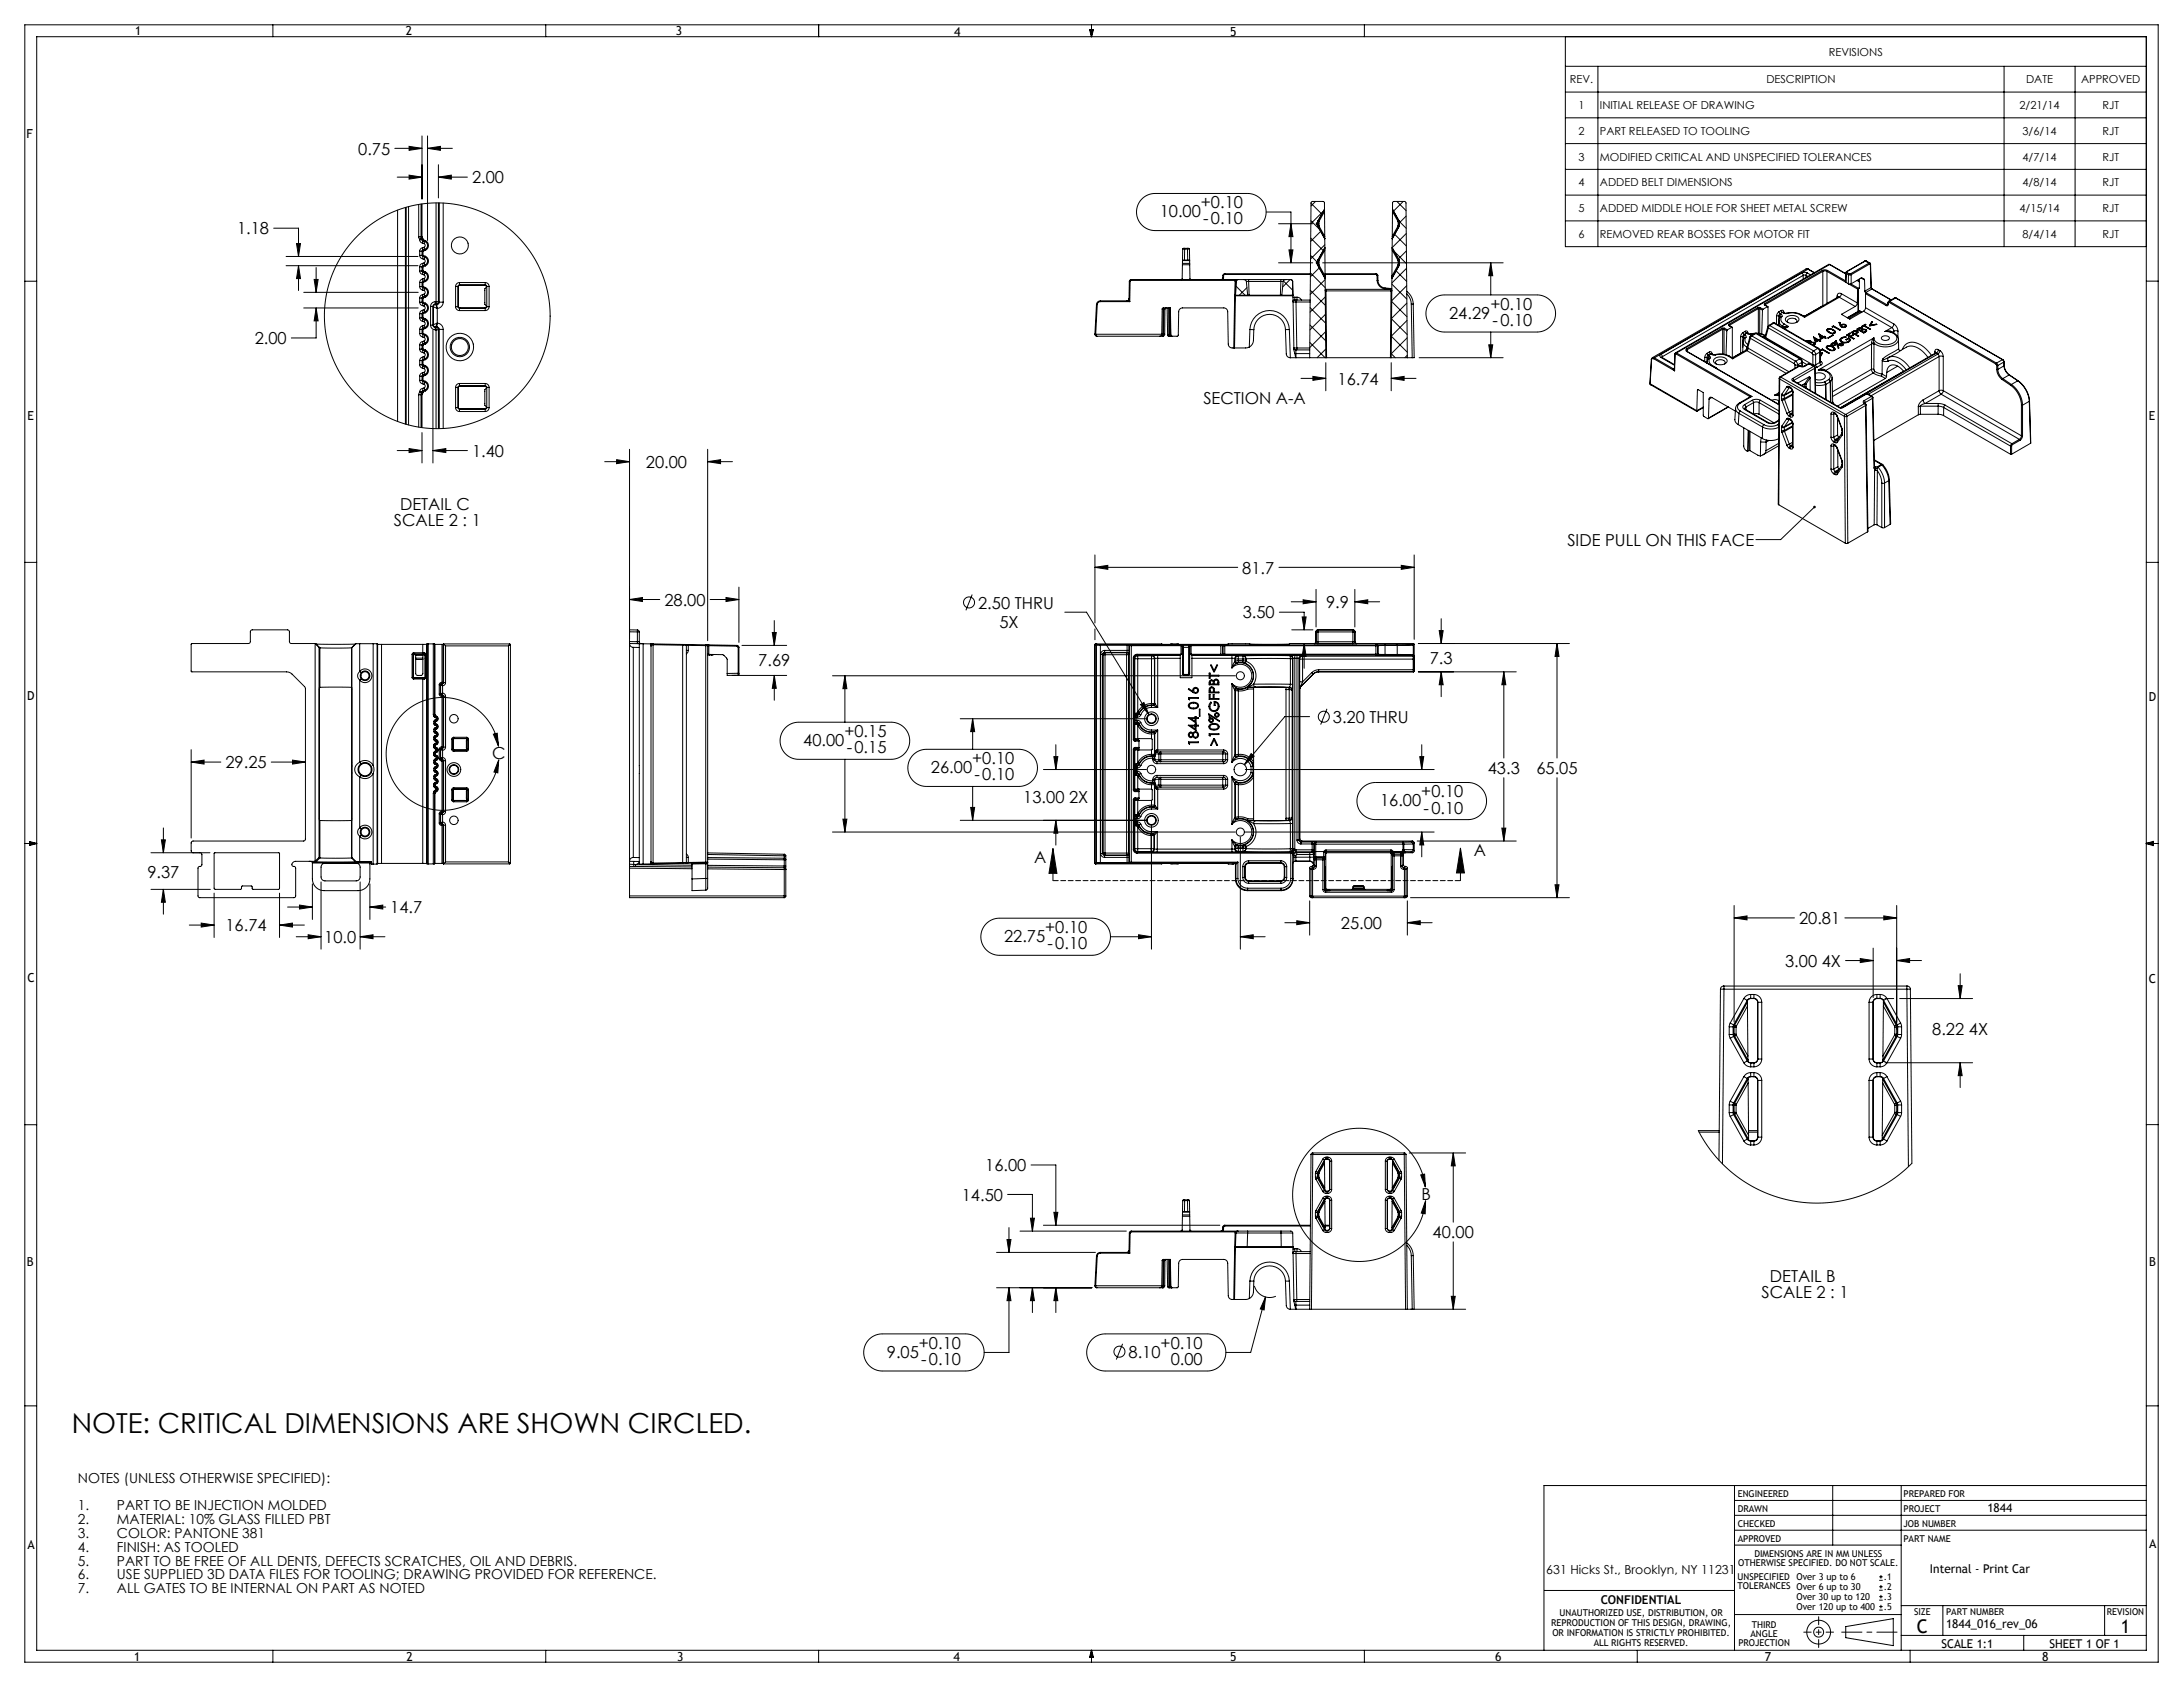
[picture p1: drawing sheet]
<svg xmlns="http://www.w3.org/2000/svg" width="559mm" height="432mm" viewBox="0 0 559 432" stroke-linecap="round" stroke-linejoin="round" font-family="sans-serif">
<defs><g id="words">
<text font-size="7.1" x="18.4" y="366.7">NOTE: CRITICAL DIMENSIONS ARE SHOWN CIRCLED.</text>
<g font-size="4.8">
<text x="490.7" y="417.9">C</text>
<text x="542.9" y="417.9">1</text>
</g>
<g font-size="4.2">
<text x="91.7" y="39.6">0.75</text>
<text x="120.8" y="46.9">2.00</text>
<text x="307.4" y="53.3">+0.10</text>
<text x="296.9" y="55.6">10.00</text>
<text x="308" y="57.5">-0.10</text>
<text x="60.7" y="60">1.18</text>
<text x="370.9" y="81.6">24.29</text>
<text x="381.5" y="79.3">+0.10</text>
<text x="382.1" y="83.4">-0.10</text>
<text x="65.2" y="88.1">2.00</text>
<text x="342.4" y="98.4">16.74</text>
<text x="308" y="103.3">SECTION A-A</text>
<text x="120.8" y="116.9">1.40</text>
<text x="165.3" y="119.8">20.00</text>
<text x="102.4" y="130.4">DETAIL C</text>
<text x="100.8" y="134.6">SCALE 2 : 1</text>
<text x="401.2" y="139.7">SIDE PULL ON THIS FACE</text>
<text x="318" y="146.8">81.7</text>
<text x="170.1" y="155.1">28.00</text>
<text x="250.4" y="155.8">2.50 THRU</text>
<text x="339.4" y="155.6">9.9</text>
<text x="255.8" y="160.8">5X</text>
<text x="318.1" y="158.3">3.50</text>
<text x="194.1" y="170.4">7.69</text>
<text x="366" y="169.8">7.3</text>
<text x="341.2" y="185">3.20 THRU</text>
<text x="205.6" y="191">40.00</text>
<text x="216.2" y="188.7">+0.15</text>
<text x="57.7" y="196.7">29.25</text>
<text x="126" y="194.3">C</text>
<text x="216.7" y="192.8">-0.15</text>
<text x="238.3" y="197.9">26.00</text>
<text x="248.9" y="195.6">+0.10</text>
<text x="249.5" y="199.7">-0.10</text>
<text x="380.8" y="198.1">43.3</text>
<text x="393.3" y="198.1">65.05</text>
<text x="261.9" y="205.6">13.00 2X</text>
<text x="353.3" y="206.4">16.00</text>
<text x="363.8" y="204.1">+0.10</text>
<text x="364.4" y="208.2">-0.10</text>
<text x="264.7" y="220.8">A</text>
<text x="377.2" y="219">A</text>
<text x="37.7" y="224.7">9.37</text>
<text x="99.9" y="233.8">14.7</text>
<text x="57.7" y="238.4">16.74</text>
<text x="267.6" y="238.8">+0.10</text>
<text x="343.2" y="237.8">25.00</text>
<text x="460.5" y="236.5">20.81</text>
<text x="83" y="241.4">10.0</text>
<text x="257" y="241.1">22.75</text>
<text x="268.1" y="243">-0.10</text>
<text x="456.9" y="247.5">3.00 4X</text>
<text x="494.6" y="264.9">8.22 4X</text>
<text x="252.2" y="299.8">16.00</text>
<text x="246.2" y="307.3">14.50</text>
<text x="363.8" y="307.1">B</text>
<text x="366.7" y="316.9">40.00</text>
<text x="453.1" y="328.2">DETAIL B</text>
<text x="450.9" y="332.4">SCALE 2 : 1</text>
<text x="227" y="347.5">9.05</text>
<text x="235.2" y="345.2">+0.10</text>
<text x="288.9" y="347.5">8.10</text>
<text x="297.1" y="345.2">+0.10</text>
<text x="235.8" y="349.4">-0.10</text>
<text x="299.7" y="349.4">0.00</text>
</g>
<g font-size="3.5">
<text x="19.9" y="379.5">NOTES (UNLESS OTHERWISE SPECIFIED):</text>
<text x="19.9" y="386.6">1.</text>
<text x="29.9" y="386.6">PART TO BE INJECTION MOLDED</text>
<text x="19.9" y="390.1">2.</text>
<text x="19.9" y="393.6">3.</text>
<text x="29.9" y="390.1">MATERIAL: 10% GLASS FILLED PBT</text>
<text x="29.9" y="393.6">COLOR: PANTONE 381</text>
<text x="19.9" y="397.2">4.</text>
<text x="19.9" y="400.7">5.</text>
<text x="29.9" y="397.2">FINISH: AS TOOLED</text>
<text x="29.9" y="400.7">PART TO BE FREE OF ALL DENTS, DEFECTS SCRATCHES, OIL AND DEBRIS.</text>
<text x="19.9" y="404.2">6.</text>
<text x="19.9" y="407.8">7.</text>
<text x="29.9" y="404.2">USE SUPPLIED 3D DATA FILES FOR TOOLING; DRAWING PROVIDED FOR REFERENCE.</text>
<text x="29.9" y="407.8">ALL GATES TO BE INTERNAL ON PART AS NOTED</text>
</g>
<g font-size="3.2">
<text x="34.6" y="9.1">1</text>
<text x="103.8" y="9.1">2</text>
<text x="173" y="9">3</text>
<text x="244.3" y="9.2">4</text>
<text x="314.9" y="9.1">5</text>
<text x="6.8" y="35.2">F</text>
<text x="7" y="107.6">E</text>
<text x="550" y="107.6">E</text>
<text x="6.9" y="179.3">D</text>
<text x="550" y="179.5">D</text>
<text x="7" y="251.3">C</text>
<text x="550.1" y="251.5">C</text>
<text x="550.1" y="324">B</text>
<text x="6.9" y="324">B</text>
<text x="7" y="396.4">A</text>
<text x="550.2" y="396.3">A</text>
<text x="395.8" y="402.8">631 Hicks St., Brooklyn, NY 11231</text>
<text x="34.4" y="425.2">1</text>
<text x="104" y="425.2">2</text>
<text x="173.3" y="425.2">3</text>
<text x="244" y="425.2">4</text>
<text x="314.9" y="425.2">5</text>
<text x="382.7" y="425.2">6</text>
<text x="451.8" y="425.2">7</text>
<text x="522.8" y="425.2">8</text>
</g>
<g font-size="3.1">
<text x="508.7" y="386.9">1844</text>
<text x="494" y="402.7">Internal - Print Car</text>
<text x="409.7" y="410.5">CONFIDENTIAL</text>
<text x="498.1" y="416.6">1844_016_rev_06</text>
<text x="497" y="421.7">SCALE 1:1</text>
<text x="524.6" y="421.7">SHEET 1 OF 1</text>
</g>
<g font-size="2.8">
<text x="468.1" y="14.2">REVISIONS</text>
<text x="401.9" y="21.3">REV.</text>
<text x="452.2" y="21.3">DESCRIPTION</text>
<text x="518.6" y="21.3">DATE</text>
<text x="532.7" y="21.3">APPROVED</text>
<text x="404.1" y="27.9">1</text>
<text x="409.5" y="27.9">INITIAL RELEASE OF DRAWING</text>
<text x="516.9" y="27.9">2/21/14</text>
<text x="538.2" y="27.9">RJT</text>
<text x="404.1" y="34.5">2</text>
<text x="409.5" y="34.5">PART RELEASED TO TOOLING</text>
<text x="517.7" y="34.5">3/6/14</text>
<text x="538.2" y="34.5">RJT</text>
<text x="404.1" y="41.1">3</text>
<text x="409.5" y="41.1">MODIFIED CRITICAL AND UNSPECIFIED TOLERANCES</text>
<text x="517.7" y="41.1">4/7/14</text>
<text x="538.2" y="41.1">RJT</text>
<text x="404.1" y="47.7">4</text>
<text x="409.5" y="47.7">ADDED BELT DIMENSIONS</text>
<text x="517.7" y="47.7">4/8/14</text>
<text x="538.2" y="47.7">RJT</text>
<text x="404.1" y="54.3">5</text>
<text x="409.5" y="54.3">ADDED MIDDLE HOLE FOR SHEET METAL SCREW</text>
<text x="516.9" y="54.3">4/15/14</text>
<text x="538.2" y="54.3">RJT</text>
<text x="404.1" y="60.9">6</text>
<text x="409.5" y="60.9">REMOVED REAR BOSSES FOR MOTOR FIT</text>
<text x="517.7" y="60.9">8/4/14</text>
<text x="538.2" y="60.9">RJT</text>
</g>
<g font-size="2.4">
<text x="444.8" y="383.2">ENGINEERED</text>
<text x="487.3" y="383.2">PREPARED FOR</text>
<text x="444.8" y="387">DRAWN</text>
<text x="487.3" y="386.9">PROJECT</text>
<text x="444.8" y="394.6">APPROVED</text>
<text x="444.8" y="390.8">CHECKED</text>
<text x="487.2" y="394.6">PART NAME</text>
<text x="487.2" y="390.8">JOB NUMBER</text>
<text x="444.9" y="400.9">OTHERWISE SPECIFIED. DO NOT SCALE.</text>
<text x="449.1" y="398.6">DIMENSIONS ARE IN MM UNLESS</text>
<text x="444.8" y="404.4">UNSPECIFIED</text>
<text x="444.8" y="406.7">TOLERANCES Over 6 up to 30</text>
<text x="459.9" y="404.5">Over 3 up to 6</text>
<text x="482.2" y="404.5">.1</text>
<text x="482.2" y="407">.2</text>
<text x="399.2" y="413.6">UNAUTHORIZED USE, DISTRIBUTION, OR</text>
<text x="459.9" y="409.6">Over 30 up to 120</text>
<text x="459.9" y="412.1">Over 120 up to 400</text>
<text x="482.2" y="409.6">.3</text>
<text x="482.2" y="412.1">.5</text>
<text x="490" y="413.4">SIZE</text>
<text x="498.1" y="413.4">PART NUMBER</text>
<text x="539.3" y="413.4">REVISION</text>
<text x="397.1" y="416.1">REPRODUCTION OF THIS DESIGN, DRAWING,</text>
<text x="397.4" y="418.7">OR INFORMATION IS STRICTLY PROHIBITED.</text>
<text x="448.1" y="418.9">ANGLE</text>
<text x="448.4" y="416.6">THIRD</text>
<text x="408" y="421.2">ALL RIGHTS RESERVED.</text>
<text x="445" y="421.2">PROJECTION</text>
</g>
</g></defs>
<g fill="none" stroke="#000" stroke-width=".26">
<path d="M6.3 6.4h546.1v419h-546.1zM9.4 9.4h540v413h-540zM69.8 6.4v3M139.7 6.4v3M209.5 6.4v3M278.9 7.6h1l-.5 1.8zM279.1 7.6l.3 1.8M279.4 6.4v3M279.7 7.6l-.3 1.8M349.2 6.4v3M400.7 9.4v53.7h148.7M400.7 17h148.7"/>
<path d="M409 17v46.1M513 17v46.1M531.2 17v46.1M101.1 38h6.9M104.7 37.5l3.3 .5-3.3 .5zM108 34.8v16.1M109.4 38l3.3-.5v1zM109.4 34.8v26.8M109.4 38h6.4M400.7 30.2h148.7M400.7 36.8h148.7M400.7 23.6h148.7"/>
<path d="M70.1 58.4h6.3v7.2M101.7 45.3h6.3M101.8 53.8v54.1M103.8 53.1v55.4M104 53v55.6M104.6 52.9v55.9M104.7 44.8l3.3 .5-3.3 .5zM107.2 52.3v8.3M107.8 52.2v8.4M108 52.2v8.4M111.6 51.9v25.3M112.2 45.3l3.3-.5v1z"/>
<path d="M112.2 42.2v8.5M112.2 45.3h7.5M112.2 51.9v25.3M112.4 51.9v25.4M113.4 52v25.3M292.3 50.9l1.3-.9 1.8-.5h24a4.8 4.8 0 0 1 4.7 4.8 4.8 4.8 0 0 1-4.7 4.7h-23.7a4.8 4.8 0 0 1-4.4-2.9 4.8 4.8 0 0 1 1-5.2zM324.1 54.3h6.4v13M327.3 57.3h8.7M330.5 57.3l.5 3.3h-1.1zM335.6 56.5l2.1 2.1M335.6 52l2.7 2.8M336.7 51.6l-1.1 1.1"/>
<path d="M336.8 57.3h1M336.9 56.9l.7 .7M337.3 57.7v.3M337.3 56.8h.1M337.3 56.8v1M337.3 57.7l.1 .3M337.3 57.7h.3M337.3 56.8h.3M337.3 57.7h.1M337.3 56.6v.2M337.3 58l1.8 3.1M337.3 56.6h.1"/>
<path d="M337.4 56.6l-.1 .2M337.4 56.6l.2 .1M337.4 58l1.7 3M337.4 58h-.1M337.6 57.7v.1M337.6 56.8v.9M337.6 56.7v.1M337.6 57.8l-.2 .2M337.6 57.8l1.5 2.7M337.6 56.9l-.7 .7M338 59.2l-2.5 2.6M338.7 54.1l-3.2 3.2"/>
<path d="M339 53.5v-1.6l-.2-.3h-2.8l-.4 .2-.4 39.8M339 53.5l-1.7 3.1M339 53.5v.1M339 53.6v.5M339 53.6l-1.6 3M339 54.1l.1 6.4M339 54.1l-1.4 2.6M356.4 54.1v6.4M356.4 54.1l1.5 2.6M356.5 53.6v-1.7l.2-.3h2.8l.4 .2 .3 39.8M356.5 53.6l-.1 .5M356.5 53.6l1.6 3"/>
<path d="M356.5 53.5l1.6 3.1M357 60l3 3M357.6 51.6l2.3 2.3M357.9 57.8l.2 .2M357.9 56.7v.1M357.9 57.8l-1.5 2.7M357.9 57.7v.1M357.9 57.7h.3M357.9 56.8h.3M357.9 56.8v.9M358.1 56.6l.1 .2M358.1 56.6l-.2 .1"/>
<path d="M358.1 58l-1.7 3M358.1 58h.1M358.1 56.6h.1M358.1 58l-1.7 3.1M358.2 57.7l-.1 .3M358.2 56.8v.9M358.2 57.7h.1M358.2 56.7l1.8 1.7M358.2 56.8h.1M359.2 51.6l-2.5 2.4M359.9 55.3l-1.7 1.7M360 59.8l-3.6 3.6"/>
<path d="M400.7 43.3h148.7M400.7 49.9h148.7M400.7 56.5h148.7M6.3 72h3.1M73.2 65.6h33.8M73.2 68h33.8M75.9 62.3h1l-.5 3.3zM76.4 68l.5 3.3h-1zM76.4 68v6.4M77.7 74.8h29.4M77.7 78.8h29.4M80.4 71.5h1l-.5 3.3z"/>
<path d="M80.9 78.8l.5 3.3h-1zM80.9 78.8v7.7h-6.3M80.9 68.5v6.3M107.2 60.6l.2 .7M107.2 60.6h.6M107.4 61.4a.89 .89 0 0 0 .8 .8M107.4 65.4a.89 .89 0 0 0 .8 .8M107.4 69.4a.89 .89 0 0 0 .8 .8M107.4 73.4a.89 .89 0 0 0 .8 .8M107.4 77.4a.89 .89 0 0 0 .8 .8M107.4 65.4h.6M107.4 69.4h.6"/>
<path d="M107.4 68.3h.6M107.4 77.4h.6M107.4 72.3h.6M107.4 64.3h.6M107.4 61.4h.6M107.4 76.3h.6M107.4 73.4h.6M107.4 61.3v.1M107.4 64.3v1.1M107.4 68.3v1.1M107.4 72.3v1.1M107.4 76.3v1.1"/>
<path d="M107.8 60.6l.1 .3M107.8 60.6h.2M107.9 60.9l-.5 .4M107.9 60.9h.1M107.9 60.9l.1 .3M107.9 60.9h.2M108 60.6l.1 .3M108 61.2l-.6 .1M108 65.4l.3 .2M108 77.4l.3 .2M108 61.4l.3 .2M108 69.4l.3 .2"/>
<path d="M108 73.4l.3 .2M108 61.2v.2M108 64.3v1.1M108 68.3v1.1M108 72.3v1.1M108 76.3v1.1M108 72.3h.3M108 61.2h.3M108 61.4h.3M108 76.3h.3M108 69.4h.3M108 68.3h.3"/>
<path d="M108 64.3h.3M108 77.4h.3M108 65.4h.3M108 73.4h.3M108.1 60.9l.2 .3M108.2 62.2l.4 .2M108.2 63.4a.89 .89 0 0 0-.8 .9M108.2 66.2l.4 .2M108.2 67.4a.89 .89 0 0 0-.8 .9M108.2 70.2l.4 .2M108.2 71.4a.89 .89 0 0 0-.8 .9M108.2 74.2l.4 .2"/>
<path d="M108.2 75.4a.89 .89 0 0 0-.8 .9M108.2 78.2l.4 .2M108.2 79.4a.89 .89 0 0 0-.8 .9M108.2 71.4l.1 .6M108.2 63.4l.1 .6M108.2 79.4l.1 .6M108.2 67.4l.1 .6M108.2 75.4l.1 .6M108.3 65.6l-.1 .6M108.3 77.6l-.1 .6M108.3 72l-.3 .3M108.3 64l-.3 .3"/>
<path d="M108.3 68l-.3 .3M108.3 61.6l-.1 .6M108.3 69.6l-.1 .6M108.3 76l-.3 .3M108.3 73.6l-.1 .6M108.3 65.6l.5 .2M108.3 77.6l.5 .2M108.3 69.6l.5 .2M108.3 61.6l.5 .2M108.3 73.6l.5 .2M108.3 76v.2M108.3 64v.2"/>
<path d="M108.3 68v.2M108.3 72v.2M108.3 69.4h.1M108.3 73.4h.1M108.3 77.4h.1M108.3 61.4h.1M108.3 65.4h.1M108.3 61.2v.2M108.3 64.3v1.1M108.3 68.3v1.1M108.3 72.3v1.1M108.3 76.3v1.1"/>
<path d="M108.3 76.2v.1M108.3 64.2v.1M108.3 68.2v.1M108.3 72.2v.1M108.3 69.4l.6 .2M108.3 77.4l.6 .2M108.3 61.4l.6 .2M108.3 73.4l.6 .2M108.3 65.4l.6 .2M108.3 69.4v.2M108.3 73.4v.2M108.3 77.4v.2"/>
<path d="M108.3 61.4v.2M108.3 65.4v.2M108.6 62.4a.52 .52 0 0 1 .2 .4 .52 .52 0 0 1-.2 .5M108.6 63.3l-.4 .1M108.6 66.4a.52 .52 0 0 1 .2 .4 .52 .52 0 0 1-.2 .5M108.6 67.3l-.4 .1M108.6 70.4a.52 .52 0 0 1 .2 .4 .52 .52 0 0 1-.2 .5M108.6 71.3l-.4 .1M108.6 74.4a.52 .52 0 0 1 .2 .4 .52 .52 0 0 1-.2 .5M108.6 75.3l-.4 .1M108.6 78.4a.52 .52 0 0 1 .2 .4 .52 .52 0 0 1-.2 .5M108.6 79.3l-.4 .1"/>
<path d="M108.6 79.3l.2 .5M108.6 67.3l.2 .5M108.6 71.3l.2 .5M108.6 75.3l.2 .5M108.6 63.3l.2 .5M108.8 79.8l-.5 .2M108.8 65.8l-.2 .6M108.8 67.8l-.5 .2M108.8 77.8l-.2 .6M108.8 71.8l-.5 .2M108.8 75.8l-.5 .2M108.8 63.8l-.5 .2"/>
<path d="M108.8 69.8l-.2 .6M108.8 61.8l-.2 .6M108.8 73.8l-.2 .6M108.8 65.8a1.12 1.12 0 0 1 .6 1 1.12 1.12 0 0 1-.6 1M108.8 69.8a1.12 1.12 0 0 1 .6 1 1.12 1.12 0 0 1-.6 1M108.8 77.8a1.12 1.12 0 0 1 .6 1 1.12 1.12 0 0 1-.6 1M108.8 61.8a1.12 1.12 0 0 1 .6 1 1.12 1.12 0 0 1-.6 1M108.8 73.8a1.12 1.12 0 0 1 .6 1 1.12 1.12 0 0 1-.6 1M108.8 79.8l.1 .3M108.8 63.8l.1 .3M108.8 75.8l.1 .3M108.8 71.8l.1 .3"/>
<path d="M108.8 67.8l.1 .3M108.9 64.1l-.6 .1M108.9 76.1l-.6 .1M108.9 72.1l-.6 .1M108.9 68.1l-.6 .1M108.9 73.6a1.36 1.36 0 0 1 .8 1.2 1.36 1.36 0 0 1-.8 1.3M108.9 61.6a1.36 1.36 0 0 1 .8 1.2 1.36 1.36 0 0 1-.8 1.3M108.9 69.6a1.36 1.36 0 0 1 .8 1.2 1.36 1.36 0 0 1-.8 1.3M108.9 65.6a1.36 1.36 0 0 1 .8 1.2 1.36 1.36 0 0 1-.8 1.3M108.9 77.6a1.36 1.36 0 0 1 .8 1.2 1.36 1.36 0 0 1-.8 1.3M108.9 69.6l-.1 .2M108.9 77.6l-.1 .2"/>
<path d="M108.9 61.6l-.1 .2M108.9 73.6l-.1 .2M108.9 65.6l-.1 .2M110.2 78.4h.6M110.2 78.4v4.8M110.8 78.4v4.8M110.8 78.4l.1 .1M110.9 78.5l.8 .4M110.9 78.5v4.6M111.4 77.8l-.4 .2-.2 .4M111.4 77.2a1.2 1.2 0 0 0-1.2 1.2M111.4 77.2v.6"/>
<path d="M111.4 77.8l.1 .1M111.4 77.8h.2M111.4 77.2h.2M111.5 77.9l.3 .8M111.5 77.9l-.4 .2-.2 .4M111.5 77.9h.3M111.6 77.2v.6M111.6 77.2h.6M111.6 77.8l.2 .1M111.7 78.9h.2M111.8 78.7l.1 .2M111.8 78.7l-.1 .2"/>
<path d="M111.8 77.9v.8M111.9 78.9v3.8M112.2 77.2l-.2 .5-.4 .1M112.2 77.2l.2 .1M112.4 77.3l-.1 .5-.5 .1M112.4 77.3h1M113.4 77.3a1.6 1.6 0 0 1-1.5 1.6M116.6 78.5a1 1 0 0 0 1 1M116.6 73.3h.6M116.6 78.5h.6M116.6 73.3v5.2M117.2 78.5l.4 .4"/>
<path d="M117.2 73.3v5.2M117.2 73.3l.1 .1M117.3 78.4l.4 .4M117.3 78.4l-.1 .1M117.3 73.4v5M117.6 72.3a1 1 0 0 0-1 1M117.6 72.3v.6M117.6 72.9l-.4 .4M117.6 78.9v.6M117.6 72.3h6.6M117.6 79.5h6.6M117.6 72.9h6.6"/>
<path d="M117.6 78.9h6.6M117.6 72.9l.1 .1M117.7 78.8h.1M117.7 73l-.4 .4M117.7 73h.1M117.7 78.8l-.1 .1M117.7 73h6.4M117.7 78.8h6.4M124.1 73l.4 .4M124.1 78.8l.1 .1M124.2 72.3a1 1 0 0 1 1 1M124.2 72.3v.6"/>
<path d="M124.2 78.9v.6M124.2 72.9l.4 .4M124.2 72.9l-.1 .1M124.5 78.4l-.4 .4M124.5 73.4l-.4 .5v.4v3.6l.4 .5M124.5 78.4l.1 .1M124.6 73.3h.6M124.6 78.5l-.4 .4M124.6 78.5h.6M124.6 73.3v5.2M124.6 73.3l-.1 .1M125.2 78.5a1 1 0 0 1-1 1"/>
<path d="M125.2 73.3v5.2M280.7 78h.2M280.7 78l-.4 7.5M280.9 78l-.4 7.5M281.7 77.2a.8 .8 0 0 0-.8 .8M281.7 77a1 1 0 0 0-1 1M281.7 77v.2M281.7 77.2h7.5M281.7 77h6.8M288.5 77l.2 .1M288.7 77.1l.5 .1M289 76.5l.1 .2"/>
<path d="M289 76.5l-.1 .4-.4 .1M289.1 76.7l.1 .5M289.1 76.7l-.4 .4M289.1 72.1h.2M289.1 72.1l-.1 4.4M289.3 72.1l-.1 5.1M289.6 71.8l-.3 .3M289.6 71.6l-.4 .1-.1 .4M289.6 71.6v.2M289.6 71.6h28.8M289.6 71.8h26.6M297.5 79.1h.3"/>
<path d="M297.5 79.1l-.1 6.5M297.8 78.8l-.3 .3M297.8 78.8v.3M297.8 78.8h1.8M297.8 79.1l-.1 6.5M297.8 79.1h.1M297.9 78.8v.3M297.9 79.1h.3M297.9 79.1l-.1 6.5M298.2 79.1l-.1 6.5M298.5 78.8l-.3 .3M298.8 78.8l.1 7"/>
<path d="M299.1 78.8l.1 7M299.4 78.8l.1 7M299.5 78.8l.1 7M299.5 78.8l.2 7M302.7 67.8l-.1 3.5-.2 .2M302.7 67.8h1.8M302.7 67.4v.4M302.7 67.4h1.8M302.7 66.7v.7M302.7 66.7h1.8M302.7 66.6h.5M302.7 66.6v.1"/>
<path d="M302.7 63.8h.5M302.7 63.8v2.8M303.2 66.6h.8M303.2 63.6v.2M303.2 63.6l-.5 .2M303.2 63.8v2.8M303.2 63.8h.8M303.2 63.6h.8M304 63.8h.5M304 63.6v.2M304 63.6l.5 .2M304 63.8v2.8"/>
<path d="M304 66.6h.5M304.5 63.8v2.8M304.5 66.6v.1M304.5 66.7v.7M304.5 67.4v.4M304.5 67.8l.1 3.5 .3 .3M313 71.1l-.1 .3-.4 .2M313 71.1h.2M313 70.6h.2M313 70.6v.5M313.2 71.1l-.2 .5M313.2 70.6v.5"/>
<path d="M313.5 70.3l-.3 .3M313.5 70.1l-.3 .1-.2 .4M313.5 70.1v.2M313.5 70.1h21.9M313.5 70.3h21.9M316 75.7h.2M316 75.7l-.2 13.4M316.2 72h.2M316.2 72l-.2 3.6h.2M316.2 75.6l-.2 .1M316.2 71.8v.2M316.2 71.8h.2"/>
<path d="M316.2 75.6v.1M316.2 75.7l-.2 13.4M316.2 75.7h14.8M316.3 75.6h.1M316.3 75.6h3.1M316.4 72l-.2 3.6M316.4 73.2l2.3 2.4M316.4 72h.1M316.4 72l-.1 3.6M316.9 71.6l-.4 .1-.1 .3M316.9 71.6l-.5 .4M316.9 71.6l-.7 .2"/>
<path d="M318.4 71.6l.4 .1 .2 .3M318.4 71.6h1.2M319 72l.4 3.6M319 72h.6M319.2 73.6l-2 2M319.4 75.6h.3M319.6 71.6v.4M319.6 71.6h8.3M319.6 72l.1 3.6M319.6 72h8.3M319.7 75.6h8M327.3 67.3h8.7"/>
<path d="M327.7 75.6h.4M327.9 71.6v.4M327.9 71.6h1.2M327.9 72l-.2 3.6M328.1 75.6h2.8M328.5 72l-.4 3.6M328.5 72h-.6M328.5 71.9l2.4 2.4M329.1 71.6l-.3 .1-.3 .3M329.1 71.6h1.2M329.9 64h1.1l-.5 3.3zM330.2 71.6l-1.9 1.9"/>
<path d="M330.3 71.6l.5 .1 .1 .4M330.3 71.6l.4 .1 .2 .3M330.9 72v3.6M330.9 72v.1M330.9 72.1l.1 3.5M330.9 75.3l-.2 .3M330.9 75.6h.1M331 75.6v.1M331 75.7l.2 13.8 .3 1M331 77.1v.2h.7M331.4 76.1v.7M331.4 76.1l-.4 .1"/>
<path d="M331.4 76.1h.6M331.7 76.8l-.7 .1M331.7 76.8v.5M331.7 77.3l.3 11.8M331.7 76.8h3.7M331.7 77.3h3.7M332 76.1v.7M332 76.1l.7 .2 .4 .5M335.4 78.7l3.9 4M335.4 74.3l3.9 3.9M335.4 69.8l3.8 3.8M335.5 65.4l1.8 1.8"/>
<path d="M335.5 60.9l3.2 3.2M336.8 67.3h1M336.9 66.9l.7 .7M337.3 67.7v.3M337.3 66.8h.1M337.3 66.8v1M337.3 67.7l.1 .3M337.3 67.7h.3M337.3 66.8h.3M337.3 67.7h.1M337.3 66.6v.2M337.3 68l1.9 3.3"/>
<path d="M337.3 66.6h.1M337.4 66.6l-.1 .2M337.4 66.6l.2 .1M337.4 68l1.8 3.2M337.4 68h-.1M337.6 67.7v.1M337.6 66.8v.9M337.6 67.8l-.2 .2M337.6 66.7v.1M337.6 67.8l1.6 2.9M337.6 66.9l-.7 .7M337.7 68.6l-2.3 2.2"/>
<path d="M338.6 67.3h46.2M339.1 61.1h.1M339.1 63.5l-1.8 3.1M339.1 63.5h.1M339.1 61v.1M339.1 61h.1M339.1 63.5l-1.7 3.1M339.1 60.5v.5M339.1 61.1v2.3M339.1 62.7l-3.6 3.6M339.1 63.4v.1M339.1 63.5v.5"/>
<path d="M339.1 64l.1 6.7M339.1 64l-1.5 2.7M339.2 70.1h13M339.2 70.3h13M339.2 70.7v.5M339.2 71.2l.2 20.4M339.2 71.6l-3.8 3.8M339.2 74.1h.2M339.2 74.4v.1M339.2 74.5h.1M339.2 76l-3.9 3.9M339.4 74.5h-.2"/>
<path d="M339.4 74.1v.4M339.4 74.5l.2 17.1M339.4 74.5h16.7M339.4 74.1h16.7M352.2 70.3l.3 .3M352.2 70.1l.3 .1 .2 .4M352.2 70.1v.2M352.5 70.6h.2M352.5 70.6v1.2M352.5 71.8a2.2 2.2 0 0 0 2 2.1M352.5 71.8h.2M352.7 70.6v1.2"/>
<path d="M352.7 71.8a2 2 0 0 0 1.8 1.9M354.5 73.9l1.7 .2M354.5 73.7v.2M354.5 73.7l1.8 .2M356.1 74.5h.2M356.1 74.1h.2M356.1 74.1v.4M356.1 74.5l-.2 17.1M356.2 77.2l4 3.9M356.3 74.5h.1M356.3 74.4v.1M356.3 72.7l3.8 3.9"/>
<path d="M356.3 70.7l-.2 20.9M356.4 64l-.1 6.7M356.4 64l1.5 2.7M356.4 63.6v.4M356.4 63.5h.1M356.4 63.4v.1M356.4 61.1v2.3M356.4 61h.1M356.4 60.5v.5M356.4 61v.1M356.4 63.5l1.7 3.1M356.4 61.1h.1"/>
<path d="M357 64.4l3 3.1M357.4 69.3l2.7 2.7M357.9 67.8l.2 .2M357.9 66.7v.1M357.9 67.8l-1.6 2.9M357.9 67.7v.1M357.9 67.7h.3M357.9 66.8h.3M357.9 66.8v.9M358.1 66.6l.1 .2M358.1 66.6l-.2 .1M358.1 68h.1"/>
<path d="M358.1 66.6h.1M358.1 68l-1.8 3.3M358.2 67.7l-.1 .3M358.2 66.8v.9M358.2 67.7h.1M358.2 66.8h.1M360 64.2l-2 2M360 68.7l-3.7 3.7M360.1 73.1l-3.9 3.9M360.1 74.6l1.3 1.5 .4 1.7M360.1 75.2l.9 1.5 .3 1.1M360.1 77.6l-3.9 3.9"/>
<path d="M361.3 77.8h.5M361.3 77.8l.2 13.8M361.8 77.8l.2 13.8h-.5M366.4 76.9l1.5-1.1 1.5-.3h24a4.8 4.8 0 0 1 4.8 4.7 4.8 4.8 0 0 1-4.8 4.8h-23.6a4.8 4.8 0 0 1-4.4-2.9 4.8 4.8 0 0 1 1-5.2zM381.6 67.3l.5 3.3h-1zM381.6 67.3v8.2M450 78.7h.6M450 78.7l.1 .3M450 78.7l-7.4 4.3M450.1 79h.3M450.1 79l-7.4 4.2M450.1 79v6.3"/>
<path d="M450.4 79l.8 .4M450.4 79v6.4M450.6 78.7l-.2 .3M450.6 78.7l.7 .5M451.2 79.4l-.2 6.1M451.3 79.2l-.1 .2M451.7 77.7l-.1 .2 .1 .2M451.7 77.7l.2 .3M451.7 78.1l.7 .4M451.8 78.1h.1M451.8 78.1h-.1M451.8 78.1l.7 .4"/>
<path d="M451.9 78l-.1 .1M451.9 78v.1M452.4 78.5l.2 .1v4.9M452.4 78.5l-1.1 .7M455.4 79.8l-.5 .5-.1 .6M455.4 79.8l.3 .5M455.9 79.5a.4 .4 0 0 1 .5-.1 .4 .4 0 0 1 .2 .4M455.9 79.5l.3 .5M455.9 79.5l-.5 .3M456.2 80l-.5 .3M456.2 80l.3 .1M456.5 79.9h.1"/>
<path d="M456.5 79.9l.3 .2M456.5 79.9l-.3 .1M456.6 79.8l-.1 .1M456.6 79.8v.2M461.6 70.5h.7M461.6 70.5l-36.1 20.8M461.6 70.5v.9M462.3 70.5v.5M462.3 70.5l.5 .3M462.3 68.8l.5 .1M462.3 68.8l-39.3 22.7M462.3 68.8l.6 .1"/>
<path d="M462.6 69.9l-.7-.2-.7 .2 .4 .6M462.6 69.9l-.3 .6M462.6 69.9l.9 .5M462.8 68.9l-39.3 22.7M462.8 68.9l1.6 .9M462.9 68.9h-.1M462.9 68.9l1.6 .9M466.5 69.2l.6-.1 .7 .1M466.5 69.2l.1 .3M466.5 69.2l-14.8 8.5M466.6 69.5l.5-.2 .6 .2M466.6 69.5l-14.7 8.5"/>
<path d="M466.6 69.5v8.7M466.6 78.2v.1M466.8 78.2h-.2M467.7 69.5l4.8 2.8M467.7 69.5v8.2M467.8 69.2l-.1 .3M467.8 69.2l4.6 2.7M468.1 67.7h.2M468.3 67.7h-.2l-39.2 22.6M468.3 67.7l4.2 2.4M468.3 67.7l-39.2 22.6M470.3 75.8l.2 .2"/>
<path d="M470.3 75.8v.4M470.4 76.1h.4M470.4 76.1l-8.5 4.8M470.5 76h-.1M470.8 76.1l4.1 2.3M470.8 76.1l-8.9 5.1M471.3 75.2a.66 .66 0 0 0-.7-.1 .66 .66 0 0 0-.3 .7M471.3 75.2l-.5 .9M471.3 75.2l4.1 2.3M472.5 69.8l-.1 2.3 .2 .2M472.5 69.8l.1 .2M472.6 72.3l.5 .3"/>
<path d="M472.6 70l.5 .3M472.6 70v2.3M472.7 69.5l-.2 .3M472.7 69.5h.1M472.8 69.5v.3M472.8 69.8l-.2 .2M472.8 69.8l.5 .3M473.1 70.3h.8M473.1 72.6h.8M473.1 70.3v2.3M473.2 72.7l2.3 1.3M473.3 70.1l-.2 .2"/>
<path d="M473.3 70.1h.4M473.7 70.1l.2 .2M473.8 72.7l2 1.1M473.9 70.3v2.3M474.9 78.4l-3.4 2M475.4 71.8l.6 .3M475.4 77.5l-.5 .9M475.5 79.9l-2.6 1.5M475.5 74l-.1 3.5M475.6 73.9l-.1 .1M475.6 79.7l-.1 .2M475.6 73.9v5.8"/>
<path d="M475.6 79.7l-2.8 1.6M475.7 79.5l.4 .1M475.7 73.8l-.1 .1M475.7 79.5l-.1 .2M475.7 79.5l.2 .2M475.7 73.8h.1M475.7 73.8v5.7M475.8 73.8h-.1M475.8 73.8h.1M475.9 79.7l.3 .1M475.9 79.7l-.4 .2M475.9 73.7l-.1 .1"/>
<path d="M476 73.7l-.3 .1M476 71.4v2.3M476.1 79.6l.1 .2M476.1 79.6l.5 .3M476.2 79.8l.3 .1M476.2 79.8l-3 1.7M476.4 71.2l.9 .5M477 79.7l-3.5 2-2-1.2M477 79.7l7.3 4.1M477.3 71.7l-.1-.3-.7-.3-2.6 1.5M477.3 71.7l.1 2.8M477.4 74.5l.2 .4"/>
<path d="M477.4 66.8h.1M477.4 66.8l-4.7 2.7M477.4 74.5h.1M477.5 66.8l-4.7 2.7M477.5 66.8l.9 .6M477.5 78.7l-.5 1M477.5 78.7l7.3 4.2M477.5 75.2v3.5M477.5 75.2l5.3 3M477.6 74.9h.1M477.6 74.9v.1M477.6 75l-.1 .2"/>
<path d="M477.6 74.9l5.4 3.1M477.7 66.8h-.2M477.7 66.8l1 .5M477.7 66.8h-.3M478.4 67.4l.1 .2M478.4 67.4l-4.7 2.7M478.5 67.6l.3 .1M478.5 67.6l-4.6 2.7M478.7 67.3l-.3 .1M478.7 67.3l.1 .3M478.8 67.7l.1 5.9M478.8 67.6v.1"/>
<path d="M478.8 67.6l.2 5.9M478.9 73.6l.3 .4M478.9 73.6l-1.5 .9M479 73.5l.3 .5M479 73.5l-.1 .1M479.2 74l4.8 2.8M479.2 74l-1.6 .9M479.3 74h-.1M479.3 74l4.8 2.8M483 78l-.2 .2M483.3 77.9l-.3 .1M483.3 77.9h.1"/>
<path d="M483.3 77.8l-.3 .2M483.3 77.4v.1M483.3 77.4v.5M483.3 77.9a.31 .31 0 0 1-.1 .4 .31 .31 0 0 1-.4-.1M483.3 77.5v.4M483.4 77.1l-.1 .3M483.6 77.4l-.3 .1M483.6 77.4l27.3 15.8M483.7 77.2l-.1 .2M483.7 77.2l27.4 15.7M485 76.2l-1.6 .9 .3 .1M485 76.2l.2 .1"/>
<path d="M485 76.2l.3 .1M485.2 76.3l-1.5 .9M485.2 76.3l27.4 15.8M485.3 76.3h-.1M485.3 76.3l27.4 15.8M549.4 72h3M107.4 81.4a.89 .89 0 0 0 .8 .8M107.4 85.4a.89 .89 0 0 0 .8 .8M107.4 89.4a.89 .89 0 0 0 .8 .8M107.4 93.4a.89 .89 0 0 0 .8 .8M107.4 97.4a.89 .89 0 0 0 .8 .8M107.4 93.4h.6"/>
<path d="M107.4 92.3h.6M107.4 85.4h.6M107.4 84.3h.6M107.4 97.4h.6M107.4 96.3h.6M107.4 80.3h.6M107.4 81.4h.6M107.4 89.4h.6M107.4 88.3h.6M107.4 80.3v1.1M107.4 84.3v1.1M107.4 88.3v1.1"/>
<path d="M107.4 92.3v1.1M107.4 96.3v1.1M108 93.4l.3 .2M108 85.4l.3 .2M108 97.4l.3 .2M108 81.4l.3 .2M108 89.4l.3 .2M108 80.3v1.1M108 84.3v1.1M108 88.3v1.1M108 92.3v1.1M108 96.3v1.1"/>
<path d="M108 93.4h.3M108 92.3h.3M108 81.4h.3M108 80.3h.3M108 85.4h.3M108 88.3h.3M108 84.3h.3M108 89.4h.3M108 97.4h.3M108 96.3h.3M108.2 82.2l.4 .2M108.2 83.4a.89 .89 0 0 0-.8 .9"/>
<path d="M108.2 86.2l.4 .2M108.2 87.4a.89 .89 0 0 0-.8 .9M108.2 90.2l.4 .2M108.2 91.4a.89 .89 0 0 0-.8 .9M108.2 94.2l.4 .2M108.2 95.4a.89 .89 0 0 0-.8 .9M108.2 98.2l.4 .2M108.2 99.4a.89 .89 0 0 0-.8 .9M108.2 83.4l.1 .6M108.2 91.4l.1 .6M108.2 95.4l.1 .6M108.2 87.4l.1 .6"/>
<path d="M108.2 99.4l.1 .6M108.3 93.6l-.1 .6M108.3 85.6l-.1 .6M108.3 84l-.3 .3M108.3 92l-.3 .3M108.3 80l-.3 .3M108.3 96l-.3 .3M108.3 97.6l-.1 .6M108.3 88l-.3 .3M108.3 81.6l-.1 .6M108.3 89.6l-.1 .6M108.3 97.6l.5 .2"/>
<path d="M108.3 85.6l.5 .2M108.3 93.6l.5 .2M108.3 89.6l.5 .2M108.3 81.6l.5 .2M108.3 88v.2M108.3 92v.2M108.3 80v.2M108.3 84v.2M108.3 96v.2M108.3 85.4h.1M108.3 97.4h.1M108.3 81.4h.1"/>
<path d="M108.3 93.4h.1M108.3 89.4h.1M108.3 80.3v1.1M108.3 84.3v1.1M108.3 88.3v1.1M108.3 92.3v1.1M108.3 96.3v1.1M108.3 88.2v.1M108.3 92.2v.1M108.3 80.2v.1M108.3 84.2v.1M108.3 96.2v.1"/>
<path d="M108.3 85.4l.6 .2M108.3 97.4l.6 .2M108.3 81.4l.6 .2M108.3 93.4l.6 .2M108.3 89.4l.6 .2M108.3 85.4v.2M108.3 97.4v.2M108.3 81.4v.2M108.3 93.4v.2M108.3 89.4v.2M108.6 82.4a.52 .52 0 0 1 .2 .4 .52 .52 0 0 1-.2 .5M108.6 83.3l-.4 .1"/>
<path d="M108.6 86.4a.52 .52 0 0 1 .2 .4 .52 .52 0 0 1-.2 .5M108.6 87.3l-.4 .1M108.6 90.4a.52 .52 0 0 1 .2 .4 .52 .52 0 0 1-.2 .5M108.6 91.3l-.4 .1M108.6 94.4a.52 .52 0 0 1 .2 .4 .52 .52 0 0 1-.2 .5M108.6 95.3l-.4 .1M108.6 98.4a.52 .52 0 0 1 .2 .4 .52 .52 0 0 1-.2 .5M108.6 99.3l-.4 .1M108.6 99.3l.2 .5M108.6 83.3l.2 .5M108.6 95.3l.2 .5M108.6 91.3l.2 .5"/>
<path d="M108.6 87.3l.2 .5M108.8 99.8l-.5 .2M108.8 83.8l-.5 .2M108.8 95.8l-.5 .2M108.8 91.8l-.5 .2M108.8 97.8l-.2 .6M108.8 85.8l-.2 .6M108.8 93.8l-.2 .6M108.8 89.8l-.2 .6M108.8 87.8l-.5 .2M108.8 81.8l-.2 .6M108.8 93.8a1.12 1.12 0 0 1 .6 1 1.12 1.12 0 0 1-.6 1"/>
<path d="M108.8 89.8a1.12 1.12 0 0 1 .6 1 1.12 1.12 0 0 1-.6 1M108.8 85.8a1.12 1.12 0 0 1 .6 1 1.12 1.12 0 0 1-.6 1M108.8 97.8a1.12 1.12 0 0 1 .6 1 1.12 1.12 0 0 1-.6 1M108.8 81.8a1.12 1.12 0 0 1 .6 1 1.12 1.12 0 0 1-.6 1M108.8 87.8l.1 .3M108.8 99.8l.1 .3M108.8 91.8l.1 .3M108.8 83.8l.1 .3M108.8 95.8l.1 .3M108.9 88.1l-.6 .1M108.9 92.1l-.6 .1M108.9 80.1l-.6 .1"/>
<path d="M108.9 84.1l-.6 .1M108.9 96.1l-.6 .1M108.9 97.6a1.36 1.36 0 0 1 .8 1.2 1.36 1.36 0 0 1-.8 1.3M108.9 85.6a1.36 1.36 0 0 1 .8 1.2 1.36 1.36 0 0 1-.8 1.3M108.9 93.6a1.36 1.36 0 0 1 .8 1.2 1.36 1.36 0 0 1-.8 1.3M108.9 89.6a1.36 1.36 0 0 1 .8 1.2 1.36 1.36 0 0 1-.8 1.3M108.9 81.6a1.36 1.36 0 0 1 .8 1.2 1.36 1.36 0 0 1-.8 1.3M108.9 85.6l-.1 .2M108.9 97.6l-.1 .2M108.9 81.6l-.1 .2M108.9 93.6l-.1 .2M108.9 89.6l-.1 .2"/>
<path d="M110.2 83.2a1.2 1.2 0 0 0 1.2 1.2M110.2 83.2h.6M110.8 84.5v34M110.8 83.2l.2 .4 .4 .2M110.9 83.1l.2 .4 .4 .2M110.9 83.1l-.1 .1M111.4 83.8v.6M111.4 83.8h.2M111.4 84.4h.2M111.5 83.7h.3M111.5 83.7l-.1 .1M111.6 83.8l.4 .2 .2 .4"/>
<path d="M111.6 83.8v.6M111.6 84.4h.6M111.6 84.4v25.3M111.7 82.8l.1 .1M111.7 82.8l-.8 .3M111.8 83.7l.5 .2 .1 .4M111.8 82.9v.8M111.8 82.9l-.3 .8M111.8 83.7l-.2 .1M111.9 82.7a1.6 1.6 0 0 1 1.5 1.6M111.9 82.7l-.1 .2M111.9 82.7l-.2 .1"/>
<path d="M112.2 84.4v25.3M112.4 84.3h1M112.4 84.3v25.4M112.4 84.3l-.2 .1M113.4 84.3v25.4M116.6 99.2h.6M116.6 99.2v5.1M117.2 99.2v5.1M117.2 99.2l.1 .1M117.3 99.3v4.9M117.6 98.2a1 1 0 0 0-1 1M117.6 98.2v.6"/>
<path d="M117.6 98.8l-.4 .4M117.6 98.2h6.6M117.6 98.8h6.6M117.6 98.8h.1M117.7 98.9l-.4 .4M117.7 98.8h.1M117.7 98.8h6.4M124.1 98.8l.4 .5M124.2 98.2a1 1 0 0 1 1 1M124.2 98.2v.6M124.2 98.8l.4 .4M124.2 98.8h-.1"/>
<path d="M124.5 99.3l-.4 .4v.4v3.6l.4 .5M124.6 99.2h.6M124.6 99.2v5.1M124.6 99.2l-.1 .1M125.2 99.2v5.1M280.3 85.6l.2 .3 .3 .2M280.3 85.6h.2M280.3 85.5v.1M280.5 85.6l.3 .5M280.5 85.6h16.9M280.5 85.5v.1M280.8 86.1h16.1"/>
<path d="M296.9 86.1h.7M297.4 85.6l-.2 .3-.3 .2M297.4 85.6h.1M297.7 85.6h-.3M297.7 86.1h-.1M297.7 85.6v.5M297.7 86.1h.1M297.7 85.6h.1M297.8 85.6h.3M297.8 85.6l-.1 .5M298.1 85.6l-.4 .5M298.9 85.8l.1 .2 .3 .1"/>
<path d="M298.9 85.8h.3M299.2 85.8h.3M299.2 85.8l.1 .3M299.3 86.1h.2M299.5 85.8h.1M299.5 85.8v.3M299.5 86.1h.4M299.6 85.8h.1M299.6 85.8l.3 .3M299.7 85.8h.1M299.7 85.8l.2 .3M299.7 85.8l.3 .3"/>
<path d="M299.9 86.1h.1M300 86.1h1.4l.2-.3 .1-6a1 1 0 0 1 1-1h10.6a1 1 0 0 1 1 1l.1 8.3a1.08 1.08 0 0 0 1.4 1M315.8 89.1h.2M319.8 88.8l-.9 .3h-2.9M319.9 84.4a5.1 5.1 0 0 1 5.1-4.9 5.1 5.1 0 0 1 5 4.9M319.9 84.4l-.1 4.4M319.9 84.4h1.1M321 84.4a4.1 4.1 0 0 1 4-3.9 4.1 4.1 0 0 1 4 3.9M321 84.4l-.2 3.1-.2 .6-.8 .7M329 84.4l.3 6.2a1 1 0 0 0 1 1M330 84.4l.3 7.2M330 84.4h-1"/>
<path d="M330.3 91.6h9.1M331.7 89.6v.9M331.7 89.6h3.6M331.7 90.5v1.1l-.2-1.1M331.7 90.5h-.2M331.7 90.5h3.6M332 89.1h-.8l.2 .3 .3 .2M332 89.1v.5M332 89.1h3.3M333 96.8h6.4M335.3 87.6l3.9 4M335.3 83.2l4 4"/>
<path d="M336.1 96.3l3.3 .5-3.3 .6zM339.3 80.5l-4 3.9M339.3 84.9l-4 4.1M339.4 89.4l-2.2 2.2M339.4 91.6h.2M339.4 92.8v7.2M339.6 91.6h16.3M355.9 91.6h.2M356.1 91.6h5.4M356.1 96.8l3.3-.5v1.1zM356.1 92.8v7.2M356.1 96.8h6.4"/>
<path d="M356.2 86.1l4 4M356.2 81.6l4 4M360.2 82l-4 4M360.2 86.5l-4.1 4.1 1.1 1M360.2 90.9l-.6 .7M363.3 91.6h21.5M381.1 88.3h1l-.5 3.3zM381.6 85v6.6M422.3 98.1l.3 .4M422.3 98.1l.1 .1M422.3 98.1h.1M422.4 98.2l.2 .3"/>
<path d="M422.4 98.2l11.9 6.9M422.4 98.2h.1M422.6 98.5l11.7 6.8M422.7 92l.1 .1M422.7 92l-.4 6.1M422.8 92.1l-.4 6.1M423 91.5l.5 .1M423 91.6l-.3 .4M423.3 91.8a.35 .35 0 0 0-.3 0 .35 .35 0 0 0-.2 .3M423.3 91.8l5.4 3.1M423.5 91.6l-.2 .2M423.5 91.6l4.8 2.8"/>
<path d="M425.2 91.5l3.4 2M425.4 91.5h-.2M425.4 91.5l3.2 1.8M425.5 91.3l-.1 .2M425.5 91.3a.41 .41 0 0 0-.2-.6 .41 .41 0 0 0-.5 .3 .41 .41 0 0 0 .4 .5M425.5 91.3v.2M428.3 94.4l.1 .2M428.3 94.4h.3M428.4 94.6l.3 .3M428.6 94.4h.1M428.6 94.4l-.2 .2M428.6 94.2l-.3 .2"/>
<path d="M428.7 90.6l.1 .1M428.7 90.6v4.3M428.8 90.7l-.1 4.2M428.9 90.3l-.2 .3M428.9 90.3h.2M429 90.6l-.2 .1M429 90.6l18.9 10.9M429.1 90.3l-.1 .3M429.1 90.3l19.3 11.2M431.7 89.8l.2 .2M431.8 89.2a.41 .41 0 0 0-.3 .4 .41 .41 0 0 0 .3 .4M431.8 89.2l.2 .3"/>
<path d="M431.8 90l23.6 13.6M431.9 90h-.1M431.9 90l23.5 13.5M432 89.5l-.3 .3M432 89.5v.5M434.5 99.9l-.2 5.2M434.7 99.7l-.2 .2M434.7 99.7l1.3 .8v5.9l1.1 .7 .2-.1M436.4 91.5h.5M436.4 91.5v1.1M436.9 91.5l.3 .2M436.9 91.5v1.4"/>
<path d="M437 92.7v.2zM437 90.4l-.4 .5-.2 .6M437 90.4l.3 .5M437.2 91.7l.1 .1M437.2 91.7v.3M437.3 90.9l-.4 .6M437.3 90.9l.3 .2M437.6 91.1l.2 .3-.1 .3M437.6 91.1l-.4 .6M437.6 90.1a.39 .39 0 0 1 .4 0 .39 .39 0 0 1 .2 .4M437.6 90.1l.2 .5M437.6 90.1l-.6 .3"/>
<path d="M437.7 91.7v-.1a.82 .82 0 0 0-.7 1.1M437.7 91.7a1.21 1.21 0 0 0 .6 1.8M437.8 90.6l-.5 .3M437.8 90.6l.3 .1M438.1 90.5v.1M438.1 90.6l.3 .1M438.1 90.6h-.3M438.1 90.7l1 .1M438.2 90.5l-.1 .1M438.2 90.5v.1M438.3 93.5l-.1 .1M438.3 93.5l1.1 .7"/>
<path d="M438.4 90.7h-.3M438.4 90.7l.6 .1M438.8 91.9a2.22 2.22 0 0 1 3.3 .4 1.92 1.92 0 0 1-2.9 .8l-.6-.5zM439 90.8a5.1 5.1 0 0 1 3.7 .4M439 90.8h.1M439.1 94.1l.3 .1M439.1 90.8a4.6 4.6 0 0 1 3.3 .4M439.3 93.2a.69 .69 0 0 1 0-.9 .69 .69 0 0 1 .8-.2 .95 .95 0 0 1 1 .1 .95 .95 0 0 1 .4 .9l-.1 .1M439.4 94.2h-.2M439.4 94.2h-.1M440.8 84h.7M440.8 84l.2 .3"/>
<path d="M440.8 84l-9 5.2M441 84.3h.3M441 84.3l-9 5.2M441 84.3v6.3M441.3 84.3l.7 .4M441.3 84.3v6.4M441.5 84l-.2 .3M441.5 84l.7 .4M442 84.7l-.2 6.1M442.2 84.4l-.2 .3M442.2 84.4l1.2-.6v7.8M442.4 91.2l1.1 .6"/>
<path d="M442.6 83l-.1 .2 .1 .2M442.6 83l.1 .2M442.6 83.4l.8 .4M442.7 91.2h-.3M442.7 91.2l.6 .3M442.7 83.4h-.1M442.7 83.2v.2M443.3 91.5l.2 .3M443.7 91.5h-.4M443.7 91.5l-.2 .3M445.6 86.2h.5M445.6 86.2v4.2"/>
<path d="M445.6 90.4l-2 1.1M445.7 90.3l-.1 .1M446.1 86.2l.2 .1M446.1 86.2v2.6M446.2 87.4l-.1 2.7M446.2 87.4l.2 .7 .8 .8M446.2 85.1l-.5 .5-.1 .6M446.2 85.1l.3 .5M446.3 86.3l.2 .2M446.3 86.3v.5M446.5 85.6l-.4 .6M446.5 85.6l.2 .1"/>
<path d="M446.5 86.5h.1M446.5 86.5l-.3 .9M446.7 85.7l.3 .4-.1 .3M446.7 85.7l-.4 .6M446.8 84.8a.39 .39 0 0 1 .4-.1 .39 .39 0 0 1 .2 .4M446.8 84.8l.2 .5M446.8 84.8l-.6 .3M446.9 86.4l-.2 .8 .2 .5 .5 .5M446.9 86.4l-.4 .1M446.9 89.6l.1 .1M447 89.6l-3.3 1.9M447 89.6h-.1"/>
<path d="M447 89.7h.1M447 85.3l-.5 .3M447 85.3l.3 .1M447.1 89.7h.1M447.2 89.7l-3.7 2.1M447.2 89.7l10 5.9M447.2 89.2l-.2 .4M447.2 89v.1M447.2 89v.2M447.2 89.1l-.3 .5M447.2 89.1v.1M447.2 88.8v.2"/>
<path d="M447.2 88.8l.1 .3M447.3 85.4l1.1 .1M447.3 85.2h.1M447.3 85.2l.2 .2M447.3 85.3h-.3M447.3 89.1l-.3 .6M447.3 89.1h-.1M447.4 89.1h.1M447.4 89.1l-.3 .6M447.4 89.1h-.1M447.4 85.1l-.1 .2M447.4 85.1v.2"/>
<path d="M447.5 89.1l-.3 .6M447.5 89.1l10.4 6M447.5 85.4h-.2M447.5 85.4h.8M447.9 86.3l.2 .3M447.9 86.3l-.7 2.5M448.1 86.6l11.2 6.5M448.1 86.6l-.7 2.5M448.2 86l-.3 .3M448.2 86h.2M448.3 85.4l.1 .1M448.4 86l-.3 .6"/>
<path d="M448.4 86l11.2 6.5M449.1 85.4l-.7 .1M449.2 85.3h.5M449.2 85.3l.3 .1M449.2 85.3l-1 .7M449.4 85.3l-1.1 .1M449.5 85.4l-1.1 .6M449.5 85.4l11.2 6.5M449.5 85.3l1.3 .1 1.1 .5M449.7 85.3l-.2 .1M449.7 85.3l11.2 6.5M449.8 85.4l.9 .1 1.2 .5-.3 .2"/>
<path d="M451.6 86.2l-.2 .1M451.6 86.2h.2M451.8 86.2h.1M451.8 86.2l.2 .2M452 86.4l-.1 .2M452 86.4l12.1 7M452.5 83.6l.2 .3M452.5 83.6l-.7 2.6M452.7 83.9l11.2 6.5M452.7 83.9l-.7 2.5M452.8 83.3l-.3 .3M452.8 83.3h.2"/>
<path d="M453 83.3l-.3 .6M453 83.3l11.2 6.5M453.8 82.7h.5M453.8 82.7h.3M453.8 82.7l-1 .6M454.1 82.7l-1.1 .6M454.1 82.7l11.2 6.5M454.3 82.7h-.2M454.3 82.7l11.2 6.5M454.8 80.9h.5M454.8 80.9v2M455.3 80.9v2.4l.1-1.2"/>
<path d="M455.3 80.9l.3 .2M455.4 96.8l-.2 32.2 .1 .2M455.4 96.8l.2 .2M455.6 97l16.5 9.6M455.6 97l-.3 32.2M455.6 81.1l.1 .1M455.6 81.1v.3M455.6 96.5h.2M455.6 96.5l-.2 .3M455.7 80.3l-.4 .6M455.7 80.3l.2 .2M455.8 96.5h.1"/>
<path d="M455.8 96.5l-.2 .5M455.8 96.5l16.6 9.6M455.9 80.5l.3 .3-.1 .2M455.9 80.5l-.3 .6M456.1 81h-.1a.82 .82 0 0 0-.6 1.1l.1 .7 .8 .7M456.1 81a1.21 1.21 0 0 0 .6 1.9M456.3 83.5l.4 .2M456.3 83.5v.4M456.5 80.1l.9 .1M456.5 80.1l1 .1M456.7 83.9v.1M456.7 83.7v.2"/>
<path d="M456.7 83.7l.1 .2M456.7 82.9l-.4 .6M456.7 82.9l1.1 .7M457.2 81.3a2.22 2.22 0 0 1 3.3 .4 1.92 1.92 0 0 1-2.9 .8l-.6-.6zM457.4 99l.6 .2M457.4 99l-1.3 1.9M457.4 80.2a5.1 5.1 0 0 1 3.7 .3M457.4 80.2h.1M457.5 80.2a4.6 4.6 0 0 1 3.3 .4M457.7 82.6a.69 .69 0 0 1 0-.9 .69 .69 0 0 1 .8-.2 .95 .95 0 0 1 1 0 .95 .95 0 0 1 .4 1l-.1 .1M457.8 83.6l-.6-.1-.5 .2M457.8 83.6l-1.2 .4"/>
<path d="M457.8 83.6l-1 .6M458 99l-.4-.1-.2 .1M458 99l.1 .2M458 99l.3 .1M458 99.2h.1M458 99.2l-1.2 1.8M458.1 99.2h-.1M458.1 99.2l.3 .2M458.3 99.1l.5 .6 .2 .7M458.3 99.1l.1 .3M458.4 99.4l.4 .7M458.8 99.9l-2 1.1"/>
<path d="M458.9 96.9a.3 .3 0 0 0-.2 .3 .3 .3 0 0 0 .2 .3M458.9 96.9l.3 .5M458.9 97.5l11.9 6.8M459 97.4h.1M459.1 97.4l-.2 .1M459.1 97.4l11.9 6.9M459.2 97.4l-.1 .1M459.2 97.4v.1M459.3 93.1l.2 .3M459.5 93.4h.7M459.5 93.4v.9M459.6 92.5l-.3 .6"/>
<path d="M459.6 92.5l.6 .9M460.2 93.4v.5M460.4 93.7h.5M460.4 93.7h.2M460.4 93.7l-4.8 2.8M460.6 93.7h.1M460.6 93.7l-4.8 2.8M460.7 91.9l.5 .9M460.7 93.7l.1 .1M460.7 91.9l-1.1 .6M460.8 93.8l.6 .1 .6-.1M460.8 80.6l1.1 .6"/>
<path d="M460.9 93.7h-.2M460.9 93.7h.1M460.9 91.8l.5 .8M460.9 91.8l-.2 .1M461 93.7l-.2 .1M461 93.7h.8M461.1 80.5l-.3 .1M461.1 80.5l.6 .4M461.2 92.8l-1 .6M461.2 92.8v1M461.4 92.6l-.2 .2M461.4 92.6v1.2"/>
<path d="M461.4 92.7l1.1 .6M461.7 80.9l.2 .3M461.7 80.9h.3l-.1 .3M461.8 93.7l.2 .1M462 98.3h.3M462 99.1h.3M462 98.3v.8M462 98.3l-.7 .4M462 99.1h-.1M462 99.1h.1M462 98.2v.1M462 98.2l.3 .1"/>
<path d="M462 98.2l-.9 .4M462.3 99.1v.1M462.3 98.3v.8M462.3 98.3h.1M462.3 99.2h-.1M462.3 99.2l.1 .2M462.5 87.3l-.1 .1M462.5 87.4h.1M462.5 87.3v.1M462.6 87.5l.7-.2 .1 .2-.1 .2M462.9 93.1h.4M462.9 93.1h.2"/>
<path d="M462.9 93.1l-1.1 .6M463.1 93.1l-1.1 .7M463.1 93.1l1.2 .7M463.2 96.4l.1 .3M463.2 96.4l-3.1 1.7M463.2 96.4l-1.2 1.8M463.3 87.7l-.2 .1M463.3 87.8h-.1M463.3 87.7v.1M463.3 93.1h-.2M463.3 93.1l1.2 .7M463.3 87.9a.54 .54 0 0 1 .6-.2 .54 .54 0 0 1 .4 .4l-.1 .2"/>
<path d="M463.3 96.7l.1 3.2M463.3 96.7l-1 1.6M463.4 87.5l-.1 .3M463.5 87.3h-1M463.5 87.3l.1 .3M463.5 87.3l-1 .1M463.5 87.3l.1 .2M463.5 87.3h.1M463.6 87.6l.8 .1M463.6 87.6l.8 .2M463.9 90.4l.2 .3M464.1 90.7h.7"/>
<path d="M464.1 93.4h.7M464.1 93.4l-.1 .1M464.1 90.7v2.7M464.2 88.3l-.1 .1M464.2 88.3h-.2M464.2 88.3h.1M464.2 89.8l.6 .9M464.2 89.8l-.3 .6M464.3 93.8l.2 .5M464.3 93.8l-5.4 3.1M464.3 86.3l.4 1.4 .8-.5 .6 .1-.4-.2M464.3 86.3l1.2 .7"/>
<path d="M464.3 86.4h-.1M464.3 86.4l1.2 .7M464.3 86.3v.1M464.4 88l-.2 .3M464.4 87.7l.2 .3M464.4 87.8l.2 .2M464.4 87.7v.1M464.5 93.8l.2 .3M464.5 93.8h-.2M464.5 94.3l-5.3 3.1M464.5 94.3l.1 6.4M464.6 86.6l.7 .5"/>
<path d="M464.6 86.6l.2 .9M464.6 86.6l.2 .8M464.6 88l-.4 .4M464.7 94.1l-.2 .2M464.7 94.1l.1 6.6M464.7 95.6a2 2 0 0 1 2.5 .6 1.71 1.71 0 0 1-2.5 .9M464.8 93.4l.3 .6M464.8 90.7v2.7M464.8 87.4v.1M465.1 94l-.4 .1M465.3 89.2l.5 .9M465.3 89.2l-1.1 .6"/>
<path d="M465.3 87.1l-.5 .3M465.3 87.1l-.5 .4M465.4 94.7a3 3 0 0 1 3.6 2M465.4 94.7a2.59 2.59 0 0 1 3.1 1.7l-.4 .7M465.4 94.7l1.2-.2 .6 .3M465.5 87v.1M465.5 89.2l.5 .7M465.5 89.2h-.2M465.6 85.5l.4 1.4 .9-.5 .5 .1-.4-.2M465.6 85.5l1.2 .7M465.6 85.6h.1M465.6 85.6l1.2 .7"/>
<path d="M465.6 85.5v.1M465.7 87.1l.3 .3M465.7 86.9l.2 .1-.2 .1M465.7 86.9l-.2 .1M465.7 86.9l-.2 .2M465.7 86.9l.1 .1M465.7 86.9h.1M465.8 92.8l.4 .6M465.8 90.1l-1 .6M465.8 90.1v2.7M465.8 92.8l-1 .6M465.9 85.8l.3 .9"/>
<path d="M465.9 85.8l.8 .5M465.9 85.8l.3 .8M466 89.9l-.2 .2M466 92.6l-.2 .2M466 89.9v2.7M466 92.4l.2 .2M466 92.6h.1M466.2 86.6v.1M466.2 89.5l.3-.2 1.8 1.1h-.2l-1.6-.9-.3 .2zM466.2 92.6a.43 .43 0 0 1 .3 .4 .43 .43 0 0 1-.3 .4M466.2 92.6h-.2M466.2 93.4l-1.1 .6"/>
<path d="M466.3 90.6l-.3 .5M466.4 90.3l.2 .1-.6 1M466.4 90.3l-.4 .1M466.4 90.4l-.4 .2M466.4 90.4l.1 .1M466.4 90.3v.1M466.5 89.3v.1M466.5 89.4l-.3 .2M466.5 89.4l1.7 1M466.7 86.3l-.5 .3M466.7 86.3l-.5 .4M466.8 86.2v.1"/>
<path d="M467 86.3l.4 .3M467 97.8l.3 .6M467 97.8l.4 .6M467 97.8l-1.3 .2-1-.1M467 86.1l.2 .1-.2 .1M467 86.1l-.2 .1M467 86.2l-.2 .1M467 86.2h.2M467 86.1v.1M467.2 94.8h-.1M467.2 94.8v.1M467.3 98.4l-1.5 .3-1.1-.1"/>
<path d="M467.3 98.4v3.8M467.4 98.4h-.1M467.4 98.4v3.9M467.7 88.6l-.2 .2a1.51 1.51 0 0 0 2.3 .6l-.1-.2-.5-.4M467.7 88.6l.8-.1 .7 .3M467.7 88.7l-.2 .3M467.7 88.7l.8-.1 .7 .3M467.7 88.6v.1M467.7 88.9l.5 .6M467.8 84.2l-.2 .3a1.51 1.51 0 0 0 2.3 .6l-.1-.3-.5-.4M467.8 84.2l.8-.1 .7 .3M467.8 84.3l-.2 .3"/>
<path d="M467.8 84.3l.8-.1 .7 .3M467.8 84.2v.1M467.8 84.5v.1M467.8 84.6l.5 .5M468.1 97.1l.4 .7M468.1 97.1l.5 .6M468.1 97.1l-1.1 .7M468.2 89.5l.5 .2 .7-.1M468.2 89.4l.5 .2h.7M468.2 89.4l-.5-.4a.76 .76 0 0 1 1.4-.1l.3 .3v.4M468.2 89.4v.1M468.3 85.1l.5 .2h.7"/>
<path d="M468.3 85l-.5-.4a.76 .76 0 0 1 1.4-.1l.4 .3-.1 .4M468.3 85l.5 .3 .7-.1M468.3 85v.1M468.5 97.8l.1 5.1M468.5 97.8l-1.1 .6M468.6 97.7l-.1 .1M468.6 97.7l.1 5.3M468.9 87.9l-.1 .1a.55 .55 0 0 0 .5 .5 .55 .55 0 0 0 .5-.5l-.1-.1M468.9 88l-.2 .2M468.9 87.9v.1M468.9 88.1l.1 .3M469 83.6l.3-.2 1.8 1-.2 .1-1.6-.9-.2 .2z"/>
<path d="M469 96.7h.1M469 96.7l-.4 1M469 96.7l.1 6.6M469 88.4h.5M469 88.3h.5M469 88.3v-.1a.29 .29 0 0 1 .3-.3 .29 .29 0 0 1 .2 .4M469 88.3v.1M469 87.8l-.1 .1M469 87.9l-.1 .1M469 87.8v.1M469.2 85.7v.2M469.2 85.7l.1 .1-1.3 .7"/>
<path d="M469.2 85.7l-1.3 .8h.1M469.2 88.9l.5 .5M469.2 88.8v.1M469.3 83.4v.1M469.3 83.5l-.3 .2M469.3 83.5l1.7 1M469.3 84.5l.5 .6M469.3 84.4v.1M469.4 89.6h.1M469.4 87.8l.3 .1M469.4 87.8l.3 .2M469.4 87.7l-.4 .1"/>
<path d="M469.4 87.8l-.4 .1M469.4 87.7v.1M469.5 85.2v.1M469.5 89.3l-.1 .3M469.5 88.3v.1M469.6 85l-.1 .3M469.6 88.2l-.1 .2M469.7 88l.2 .3M469.7 87.9v.1M469.9 87.3l-.5 .4M469.9 87.4l-.5 .4M469.9 87.3v.1"/>
<path d="M470 87.2l.7 1.9-.2 .1-.6-1.7-.5 .3M470 87.2l-.1 .2M470 87.2l-.1 .1M470.9 87.9l-.2 .1a.55 .55 0 0 0 .6 .5 .55 .55 0 0 0 .5-.4l-.1-.2M470.9 87.9h.8M470.9 88h.8M470.9 88l-.2 .3M470.9 87.9v.1M470.9 88.2l.1 .2M471 82.5h-.3l.3 .8a.84 .84 0 0 0 .8 .5 .84 .84 0 0 0 .8-.6l-.2-.1M471 82.5l-.2 .1M471 82.5l.2 .8"/>
<path d="M471 88.4h.5M471 88.3a.29 .29 0 0 1 .3-.3 .29 .29 0 0 1 .2 .3M471 88.3h.5M471 88.3v.1M471.2 87v.1M471.2 87.1l.3 .4M471.4 83.4l.1 .3M471.4 83.1l-.2 .2M471.4 83.2l-.2 .1M471.4 83.1v.1M471.4 86.5l-.4 .4a1.55 1.55 0 0 0 2.7 .2l-.5-.6M471.4 86.5l.6-.3h.5v.2a1.08 1.08 0 0 0-1.3 .7l.3 .3"/>
<path d="M471.4 86.5l-.4 .6M471.4 86.5h.1M471.5 80.4v.1M471.5 80.4l-.1 .1M471.5 83.6v.1M471.5 87.4v.1M471.5 88.3v.1M471.6 88.2l-.1 .2M471.7 88l.2 .3M471.7 87.9v.1M472.2 83.7h-.7M472.2 83.6l.2-.1a.49 .49 0 0 0-.5-.4 .49 .49 0 0 0-.5 .4l.1 .1"/>
<path d="M472.2 83.6h-.7M472.2 83.6v.1M472.4 83.4l-.2 .3M472.4 83.1h-1M472.4 83.2h-1M472.4 83.2l.2 .3M472.4 83.1v.1M472.5 86.3l-1.1 .2M473 85.8l.6 .3M473 85.8l.6 .4M473.1 87.4l-.7 .2-.9-.2M473.1 87.5l-.7 .2-.9-.2"/>
<path d="M473.1 87.4v.1M473.2 86.5l-.7 .4 .2 .1 .6-.3 .1 .3-.3 .4M473.2 86.6l.4 .5M473.2 86.6l-.6 .4M473.2 86.5v.1M473.4 87l-.3 .5M473.6 85.3l-.9 .5 1.8 1 .1-.1-.8-.5M473.6 85.3l.1 .1-.7 .4M473.6 85.3l-.8 .5M473.6 85.3l.1 .1M473.6 85.3h.1M473.6 86.1v.1"/>
<path d="M473.8 86.2l.8 .5M474.2 85.1a.73 .73 0 0 1 1.2-.1l-.3 .2M474.2 85.1l.6 .3M474.2 85.1l.6 .4M474.2 84.9l-.3 .2 1.7 1 .2-.1-.8-.5M474.2 85l-.3 .1M474.2 84.9v.1M474.3 85.7l.2 .1-.7 .4M474.3 85.7l-.7 .4M474.3 85.8l-.7 .4M474.3 85.8h.1M474.3 85.7v.1"/>
<path d="M474.6 84.7h.8M474.6 84.7l-.4 .2M474.6 84.7l-.4 .3M474.6 84.7l.8 .1M474.6 84.7h.1M474.8 85.4v.1M475 85.5l.7 .5M475.1 85.3l-.3 .2M475.1 85.2l-.3 .2M475.1 85.2v.1M475.4 85l-.3 .3M475.4 84.7l.2 .4-.6 .4"/>
<path d="M475.4 84.8l.2 .3M475.4 84.7v.1M475.7 84.2l.8-.1 .1 .2-.3 .2M475.7 84.2l.5 .5M475.7 84.2l.5 .4M475.7 84l-.4 .2 1.8 1.1 .7-.6-.2-.3M475.7 84.1l-.3 .2M475.7 84v.1M476.2 84.6v.1M476.3 84.6l-.1 .1M476.3 84.5l-.1 .1M476.3 84.5v.1"/>
<path d="M476.4 84.7a.68 .68 0 0 1 1.2 0l-.3 .2M476.4 84.7l.7 .4M476.6 84.3l-.3 .3M476.6 84.2v.1M476.7 84l.1 .3M476.7 84l-.5-.1-.5 .1M476.7 84l-.5-.1-.5 .2M476.7 84l.1 .2M476.7 84h.1M476.8 84.3l.8 .1M477.1 85.1h.1M477.2 83.3l1.6 1"/>
<path d="M477.3 85l-.2 .1M477.3 84.9l-.2 .2M477.3 84.9v.1M477.5 83l-1 .5 .2 .1 .4-.2 1.6 .9 .1-.1-1.6-.9M477.5 83l.1 .1-.4 .2M477.5 83.1l-.9 .5M477.5 83.1h.1M477.5 83v.1M477.6 84.6l-.3 .4M477.6 84.4l.2 .3M477.6 84.4h.1M479 94.5l.5 1"/>
<path d="M479 94.5l.7 .1M479 94.5l-9.9 5.8M479.1 87.8v.3M479.1 88.1h.6M479.1 88.1l-.1 6.4M479.1 88.1l-11.8 6.8M479.2 82.3l.1 .1-.5 .9M479.2 82.3l-.7 1.1 1.9-.3-.1-.1M479.2 82.4l.1 .1M479.2 82.4l-.7 1M479.2 82.3v.1M479.5 95.5l.9 .5 1.2 .3"/>
<path d="M479.5 95.5l-10.4 6M479.7 94.6l.1 .4M479.7 86.5l-.5 .6-.1 .7M479.7 86.5v1.3M479.7 86.5l-14.3 8.2M479.7 87.8h-.6M479.7 87.8v.3M479.7 88.1v6.5M479.8 95l2 .7M479.8 95l-.3 .5M480.3 83l-1.5 .3M480.3 83v.1"/>
<path d="M480.3 83h.1M481.6 96.3l1 .6M481.7 86.3a1.15 1.15 0 0 1 1.9 .4 1.28 1.28 0 0 1-2-.1zM481.8 95.7l-.2 .6M481.8 95.7l1.1 .7M481.8 92.3v3.4M481.8 92.3l.5 .2 1-.1M482.1 91.8l-.3 .5M482.5 84.8a2.99 2.99 0 0 1 3.5 2M482.5 84.8a2.56 2.56 0 0 1 3.1 1.8 3 3 0 0 1-3.8 1.6 2.11 2.11 0 0 1-2.1-1.7M482.5 84.8l1-.1 .6 .2M482.6 96.9l-12.3 7.1"/>
<path d="M482.9 96.4l-.3 .5M483 95.3l-.1 1.1M483.3 92.4a4 4 0 0 1 4.5 2l.2 .3M483.5 91.5l-.3 .4 .1 .5M483.5 91.5l3.1-1.8a4.4 4.4 0 0 1 2.5-1.1 6.1 6.1 0 0 1 4.4 2.9M483.5 91.5l-1.5 .7 .1-.4M483.5 91.5a4.2 4.2 0 0 1 4.5 1.6l.9 1.1M484.1 84.9v.1M484.1 84.9l.1 .1M484.3 83.8l.3 .4 .2 .6M484.3 83.8l-1.8 1M484.8 84.8h1"/>
<path d="M484.8 84.8l-.5 .2M484.8 84.8v.5M484.8 82.9a2.31 2.31 0 0 1 1 1.9M484.8 82.9l-.5 .9M485.8 93.7l-2.8 1.6M485.8 84.8v1.5M486 86.8a2.55 2.55 0 0 1-2.8 2 4.4 4.4 0 0 1-3.5-1M486 86.8v2.6M486 89.4l-3.9 2.4M486 89.4l.2 .3h.3M487 89.5a2.86 2.86 0 0 1 4.5-1.3l1.6 1.2 1.3 1.6M487.3 95.1a2.91 2.91 0 0 0-3.6-1.5l-.6 .9-.1 .8"/>
<path d="M495.3 90l.2 .3-.1 .1M495.3 90v.5M495.4 90.4h.2M495.4 90.4l-24.3 14M495.6 90.4l.4 .2M495.6 90.4l-24 13.9M496 90.6l.4 .7M496 90.6l-17.7 10.3M496.2 89.5a.55 .55 0 0 0-.7-.1 .55 .55 0 0 0-.2 .6M496.2 89.5l-.6 .9M496.2 89.5l.4 .2M496.4 91.3h1"/>
<path d="M496.4 100h1M496.4 100l.5 .9M496.4 91.3v8.7M496.4 100l-4.1 2.4M496.4 91.3l-17.4 10M496.6 89.7a1.93 1.93 0 0 1 .8 1.6M496.6 89.7l-.6 .9M497.4 100l-.5 .9M497.4 100l20 11.5M497.4 91.3v8.7M510.9 93.2l.2 .4M511.1 92.9l.3 .7"/>
<path d="M511.1 92.9l-.2 .3M511.1 94.6a3.4 3.4 0 0 0 1.4 2.5M511.1 94.6h.3M511.1 93.6h.3M511.1 93.6v1M511.4 94.6a3.1 3.1 0 0 0 1.3 2.3M511.4 93.6v1M512.5 97.1l2.2 1.5M512.6 92.1l.3 .6M512.6 92.1l-1.5 .8M512.7 96.9l-.2 .2M512.7 96.9l2.2 1.5"/>
<path d="M512.7 92.1l.3 .5M512.7 92.1h-.1M512.9 92.7l-1.5 .9M512.9 92.7l.1 1M513 93.7a3.2 3.2 0 0 0 1.3 2.3M513 93.7l-1.6 .9M513 92.6l-.1 .1M513 92.6v1M513 93.6a3.3 3.3 0 0 0 1.4 2.4M513 93.6v.1M514.3 96l-1.6 .9M514.3 96l2.2 1.5"/>
<path d="M514.4 96h-.1M514.4 96l2.2 1.5M514.7 98.6a6.7 6.7 0 0 1 2.7 5.1M514.9 98.4a7 7 0 0 1 2.8 5.3M514.9 98.4l-.2 .2M516.5 97.5a7.2 7.2 0 0 1 3 5.2M516.5 97.5l-1.6 .9M516.6 97.5a7.1 7.1 0 0 1 2.9 5.1M516.6 97.5h-.1M101.7 115.3h6.3M104.7 114.8l3.3 .5-3.3 .5zM107.2 101h.6"/>
<path d="M107.2 101v8.3M107.4 100.4l-.2 .6M107.4 100.4l.5 .3M107.4 100.4l.6 .1M107.4 100.3h.6M107.4 100.3v.1M107.8 101v8.4M107.8 101h.2M107.9 100.7l-.1 .3M107.9 100.7h.1M107.9 100.7h.2M108 101v8.5"/>
<path d="M108 110.7v7.8M108 100.5l-.1 .2M108 100.3v.2M108 100.5h.3M108 100.3h.3M108.1 100.7l-.1 .3M108.3 100l-.3 .3M108.3 100v.2M108.3 100.5l-.2 .2M108.3 100.3v.2M108.3 100.2v.1M108.9 100.1l-.6 .1"/>
<path d="M110.8 115.3l3.3-.5v1zM110.8 115.3h8.9M116.6 104.3a1 1 0 0 0 1 1M116.6 104.3h.6M117.2 104.3l.4 .4M117.3 104.2l.4 .4M117.3 104.2l-.1 .1M117.6 104.7v.6M117.6 105.3h6.6M117.6 104.7h6.6M117.7 104.6h.1M117.7 104.6l-.1 .1"/>
<path d="M117.7 104.6h6.4M124.1 104.6l.1 .1M124.2 104.7v.6M124.5 104.2l-.4 .4M124.5 104.2l.1 .1M124.6 104.3l-.4 .4M124.6 104.3h.6M125.2 104.3a1 1 0 0 1-1 1M154.8 118.2h6.3M157.8 117.7l3.3 .5-3.3 .5zM161.1 115v49.2M181.1 118.2l3.3-.5v1z"/>
<path d="M181.1 115v49M181.1 118.2h6.4M434.3 105.1h.1M434.3 105.1v.2M436 104.3l-1.7 1M436 104.2l-1.7 .9M437.5 102.2l-.2 4.8M438.2 101.7l-.7 .5M438.2 101.8a.44 .44 0 0 0-.5-.1 .44 .44 0 0 0-.2 .5M438.2 101.8l6 3.4M442.3 104.1l-5 2.9M442.4 104.2l-5.1 3"/>
<path d="M444.3 104.5l-.2 3.1 .3 .6 .6 .5M444.3 104.5l.2 .8 .6 .5M445 108.7l6.1 3.5M445.1 105.8l6.1 3.5M445.1 105.8l-.1 2.9M445.2 103.2l-.7 .6-.2 .7M445.2 103.2h.3M445.5 103.2a1.08 1.08 0 0 0-.7 1 1.08 1.08 0 0 0 .7 1M445.5 105.2l-.4 .6M445.5 105.2l6 3.5M446.4 109.5v4.8a1.61 1.61 0 0 0 .9 1.2M446.6 103.6a.65 .65 0 0 0-.5 .6 .65 .65 0 0 0 .5 .6"/>
<path d="M446.6 103.6l.3 .6M446.6 104.8l5.8 3.4M446.8 104.8h-.2M446.8 104.8l5.8 3.4M446.9 104.2a.31 .31 0 0 0-.3 .2 .31 .31 0 0 0 .2 .4M446.9 104.2l.1 .7M447.5 110.2l-.2 5.3M447.7 115.3h.3M447.7 115.3l-.4 .2M447.7 110.3v5M447.8 101.7h.1M447.9 101.5h.5"/>
<path d="M447.9 101.5l-.1 .2M447.9 101.5v.1M448 115.3l2.6 1.4M448 110.4v4.9M448.4 101.5l-3.2 1.7M448.4 101.5l-2.9 1.7M448.5 102.5a2.34 2.34 0 0 1 2.1 0M448.5 102.5l.4 .6M448.5 102.5l-1.9 1.1M448.9 103.1l.7-.2 .7 .2M448.9 103.1l-2 1.1M448.9 103.1v2.9"/>
<path d="M448.9 106l.7-.1 .7 .1M450.3 103.1v2.9M450.3 106l3.8 2.2M450.3 103.1l5.1 2.9M450.6 102.5l-.3 .6M450.6 102.5l4.8 2.7M450.7 113.1l-.1 3.6M450.7 113.1l1.4 .1M450.9 112.1l-.2 1M451.1 112.2a4.7 4.7 0 0 0 4.2 .1M451.2 109.3a4.7 4.7 0 0 0 4.1 .1M451.2 109.3l-.1 2.9"/>
<path d="M451.5 108.7l-.3 .6M452.1 115.4l-.4 .7-1.1 .6M452.1 113.2v2.2M452.1 112.6v.6M452.4 108.2a2.34 2.34 0 0 0 2.1 0M452.6 108.2l.9 .1 .8-.1M452.6 108.2h-.2M452.8 112.7l-.7 .5M453.6 102.5a1.14 1.14 0 0 1 1.7 .5l-.3 .3M454.2 101.2h1.2M454.2 101.2l1.2 .1M454.3 108.2h.2"/>
<path d="M455.1 108.7a3.9 3.9 0 0 1-3.6 0M455.1 108.7l.2 .3M455.3 114.1l-4 2.3M455.3 113.5l-3.2 1.9M455.3 108.5l-.2 .2M455.4 107.7l-.9 .5M455.4 107.5l-1.1 .7M455.4 101l-1.2 .2M455.4 100.5l-1.2 .7M456 102l.1 .5M456 110.2l.1 .4M456 101.2h.7"/>
<path d="M456 102h.7M456 109.4h.7M456 110.2h.7M456 101.2v.8M456 109.4v.8M456.1 100.9l-.1 .3M456.1 109l-.1 .4M456.1 100.9l.7 .1M456.1 109l.7 .2M456.1 102.5l1.3 3.2M456.1 110.6l1.3 3.3M456.7 102l.1 .2"/>
<path d="M456.7 110.2l.1 .2M456.7 101.2v.8M456.7 109.4v.8M456.8 102.2l-.7 .3M456.8 101l-.1 .2M456.8 110.4l-.7 .2M456.8 109.2l-.1 .2M456.8 102.2l1.2 3.3M456.8 110.4l1.2 3.3M457.4 105.7l.6 .8M457.4 113.9l.6 .8M457.4 107.2l.6 .2"/>
<path d="M457.4 107.2l-1.3 1.8M458 107.1l-.4-.1-.2 .2M458 107.1l.1 .3M458 106.5l.3 .2M458 114.7l.3 .2M458 107.1l.3 .2M458 107.3l.1 .1M458 105.5l-.6 .2M458 105.5l.3 .4M458 113.7l-.6 .2M458 113.7l.3 .4M458 107.4l-1.2 1.8"/>
<path d="M458.1 107.3l-.1 .1M458.1 107.4l.3 .1M458.3 107.3l.5 .5 .2 .7M458.3 107.3l.1 .2M458.3 105.9l-.3 .6M458.3 114.1l-.3 .6M458.3 105.9l.3 .2M458.3 114.1l.3 .1M458.4 107.5l.4 .8M458.6 106.1l-.3 .6M458.6 114.2l-.3 .7M458.6 106.1h.2"/>
<path d="M458.8 108.1l-2 1.1M458.8 100.1l-2.1 1.1M458.8 108.2l-2.1 1.2M458.8 106.1v.1M458.8 114.2h-.2M458.8 100.1l.2 .3M458.8 106.1l.2 .2M458.8 108.3l.2 .2M458.8 114.2l.2 .2M458.8 100.1v6M458.8 108.3v5.9M458.8 101.1l-2 1.1"/>
<path d="M458.8 105l-.8 .5M458.8 100.8l-2.1 1.2M458.8 106l-.2 .1M458.8 105.6l-.5 .3M458.8 113.2l-.8 .5M458.8 109.3l-2 1.1M458.8 109l-2.1 1.2M458.8 114.1l-.2 .1M458.8 113.8l-.5 .3M459 106.3a.43 .43 0 0 1-.2 .4 .43 .43 0 0 1-.5 0M459 114.4a.43 .43 0 0 1-.2 .5 .43 .43 0 0 1-.5 0M459 100.4v5.9"/>
<path d="M459 108.5v5.9M468.7 111.9l.2 .7 .5 .5M468.7 106h.7M468.7 111.9h.7M468.7 114.1h.7M468.7 106v5.9M468.7 114.1v6M469.1 102.9l.4 .5M469.4 111.9l.4 .6M469.4 106v5.9M469.4 114.1v6M469.4 105.6a.43 .43 0 0 0-.5-.1 .43 .43 0 0 0-.2 .5"/>
<path d="M469.4 113.7a.43 .43 0 0 0-.5 0 .43 .43 0 0 0-.2 .4M469.4 105.6l.1 .2M469.4 113.7l.1 .2M469.4 113.1l.3 .2M469.4 105.6l.3 .1M469.4 113.7l.3 .2M469.5 105.8l-.1 .2M469.5 113.9l-.1 .2M469.5 105.8l.3 .2M469.5 113.9l.3 .2M469.6 105.8l-.2 .2M469.6 114l-.2 .1"/>
<path d="M469.7 105.7l.6 .8M469.7 113.9l.6 .8M469.7 105.7l.1 .3M469.7 113.9l.1 .2M469.8 112.5l-.4 .6M469.8 112.5l.2 .2M469.8 106l.4 .5M469.8 114.1l.4 .5M470 112.7l-.3 .6M470 112.7h.3M470.2 106.5h.1M470.2 114.6l.1 .1"/>
<path d="M470.2 106.5l1.2 3.2M470.2 114.6l1.2 3.3M470.3 113.2l-.2 .2-.4-.1M470.3 106.5l1.3 3.3M470.3 114.7l1.3 3.2M470.4 106.9v4.4M470.4 111.3l.3 .6M470.4 111.3l-1 .6M470.4 115.2v4.3M470.4 119.5l.4 .6M470.4 119.5l-1 .6M470.5 112.4l-.5 .3"/>
<path d="M470.7 111.9l-.9 .6M470.7 111.9l.1 .1M470.8 104.3h1M471 104.3h.6M471 104.3h-.2M471.4 109.7l.1 .3M471.4 117.9l.1 .3M471.4 109.7l.2 .1M471.4 117.9h.2M471.5 110.9l.1 .5M471.5 119.1l.1 .4M471.5 110.9l-1.3 1.9 .1 .4"/>
<path d="M471.5 119.1l-1.3 1.8 .1 .5M471.5 110.8v.1M471.5 119v.1M471.5 110l.1 .2M471.5 110.8l.1 .2M471.5 118.2l.1 .2M471.5 119l.1 .2M471.5 110v.8M471.5 118.2v.8M471.6 109.8v.4M471.6 117.9v.5M471.6 111.4l-1.3 1.8"/>
<path d="M471.6 119.5l-1.3 1.9M471.6 104.3h.2M471.6 111v.4M471.6 119.2v.3M471.6 110.2v.8M471.6 118.4v.8M472.1 106.6l.3 32.4M472.4 106.1h.1M472.4 106.1l-.3 .5M472.5 106.1l.3 .5M472.8 106.6h-.7M472.8 106.6l.2 32.4"/>
<path d="M477.2 102.5a.37 .37 0 0 0-.3 .4 .37 .37 0 0 0 .3 .3M477.2 102.5l.3 .5M477.2 103.2v.1M477.2 103.3l.3 .5M477.2 103.3l-4.7 2.8M477.2 103.3h.1M477.3 103.2h.1M477.4 103.2h-.2M477.4 103.2v.1M477.4 103.3l.3 .3M477.4 103.3h-.2M477.5 103l-.2 .2"/>
<path d="M477.5 103v.3M477.5 103.8l-4.7 2.8M477.5 103.8l.5 32.3M477.7 103.6l.5 32.4-.2 .1M477.7 103.6l-.2 .2M477.7 100.8h.4M477.7 100.8h.2M477.7 100.8l-6.1 3.5M477.9 100.8l-6.1 3.5M477.9 100.8l1.1 .7M478.1 100.8h-.2M478.1 100.8l1.1 .7"/>
<path d="M479 101.5l.3 .5M479 101.5l-1.8 1M479.2 101.5l.2 .3M479.2 101.5h-.2M479.3 102l-1.8 1M479.3 102l.4 17.8M479.4 101.8l-.1 .2M479.4 101.8l.4 17.8M479.7 119.8l.2 .3M479.8 117.7l2 1.2M479.8 117.9l1.8 1M479.8 119.4l.2 .1"/>
<path d="M479.9 119.6h.1M479.8 119.6l.1 .5M479.8 119.6h.1M479.8 119.6l-.1 .2M479.9 119.6l.2 .4M480 119.5h.1M480 119.5l-.1 .1M480 119.5l.1 .5M480.6 119.5v.2M480.6 119.5h-.6M480.6 119.5l.1 .1M480.6 119.7l-.5 .3"/>
<path d="M480.7 119.6l-.1 .1M480.7 119.6h.1M480.8 119.6l-.2 .3v.6M480.8 119.6a6.5 6.5 0 0 1 1.6 4M480.8 119.6h-.1M481.6 118.9l.1 .1M481.6 118.9l-1 .6M481.7 119a6.7 6.7 0 0 1 1.8 4M481.7 119l-1 .6M481.8 118.9l.2 .1M481.8 118.9h-.2M482 119a6.5 6.5 0 0 1 1.6 3.8"/>
<path d="M482 119h-.3M491 104.1l.1 2.1M491.1 106.2l-11.4 6.5M491.6 104l-.6 .1M491.6 104h4.5M491.6 104v2M491.6 106l-.5 .2M491.6 106h4.5M492.3 102.4a2.36 2.36 0 0 0-1.3 1.7M492.3 102.4l.5 .9M492.8 103.3l-.9 .3-.3 .4M492.8 103.3h3.3"/>
<path d="M496.1 106l1.4 .4M496.1 103.3l1.8 .4M496.1 103.3v.7M496.1 104l1.4 .3M496.1 104v2M496.9 100.9l-4.1 2.4M496.9 100.9l20 11.6M497.5 106.4l17.1 9.9M497.5 104.3l17.1 9.9M497.5 104.3v2.1M497.9 103.7l-.4 .6M497.9 103.7l17.1 9.9"/>
<path d="M514.6 114.2h.3M514.6 116.3h.3M514.6 114.2v2.1M514.9 114.2v2.1M515 113.6l-.4 .6M515 113.6l.1 .2M515.1 113.8l-.2 .4M516.9 112.5l.2 .2M516.9 112.5l-1.9 1.1M517.1 112.7l-2 1.1M517.4 103.7h.3M517.4 111.5h.3"/>
<path d="M517.4 111.5l-.5 1M517.4 103.7v7.8M517.7 111.5l-.2 .7-.4 .5M517.7 103.7v7.8M519.5 102.7l-1.8 1M519.5 102.7l.3 10.8M519.5 102.6l.3 10.9M519.5 102.6v.1M519.8 113.5l-4.9 2.8M455.3 129.2l17.1 9.8M464.5 129.8l-8.7 8.3h-6.3M468.7 120.1l.2 .7 .5 .5"/>
<path d="M468.7 120.1h.7M469.4 120.1l.4 .6M469.4 121.3l.3 .1M469.8 120.7l-.4 .6M469.8 120.7l.2 .1M470 120.8l-.3 .6M470 120.8l.3 .1M470.3 121.4l-.2 .1-.4-.1M470.5 120.6l-.5 .2M470.8 120.1l-1 .6M470.8 120.1h.1M472.4 139h.6"/>
<path d="M478 136.1l-5 2.9M479.8 134.3h.7M479.8 134.3l-1.7 1M479.9 120.5h.7M479.9 120.5l-.1 13.8M479.9 120.1v.4M480.1 120l-.2 .1M480.1 120h.1M480.5 134.3l1.2 .7M480.6 120.5l.8 1.5 .3 1.6M480.6 120.5l-.1 13.8M481.7 123.6h.7"/>
<path d="M481.7 135h.7M481.7 123.6v11.4M482.4 123.6v11.4M483.5 123l-1.1 .6M483.5 123l.3 11.2M483.6 122.8l.4 11.2-.2 .2M483.6 122.8l-.1 .2M483.8 134.2l-1.4 .8M6.3 143.9h3.1M161.1 153.5l3.3-.6v1.1zM161.1 153.5h7.8M181.8 153.5h7.3"/>
<path d="M185.8 152.9l3.3 .6-3.3 .5zM189.1 150.3v14.1M198.2 158.8v6.4M248.9 152.2l-1.7 4M272.6 156.7h5.5l16 26.2M280.3 145.2l3.3-.5v1zM280.3 142v17.5M280.3 145.2h36.5M327.4 145.2h34.6M327.5 156.7h6.3v4.5M330.5 154h6.4M333.3 157.9h1l-.5 3.3z"/>
<path d="M333.6 153.5l3.3 .5-3.3 .5zM336.9 150.9v9.6M346.8 154l3.3-.5v1zM346.8 150.9v9.6M346.8 154h6.4M358.7 144.7l3.3 .5-3.3 .5zM362 142v21.6M368.9 158.4v6.3M549.4 143.9h3M80.7 164.7h-6.3l-.3-.4v-2.7l-.4-.4h-9.1l-.5 .4v2.7l-.4 .4-14.7 .1 .1 7.2h24.6l1.1 .6 3.2 3.1 .2 .6-.1 38.7-.4 .3h-28.4l-.4 .4v2.1l.2 .3 .3 .2M80.7 164.7h.1M80.7 164.7l.2 .1"/>
<path d="M80.7 164.7l1 1M80.7 164.7v55.7M80.9 164.8h10.1M80.9 164.8l1 1M81.7 165.7l.2 .1M81.7 165.7v53.8M81.9 175.9l-.2 .6v33l.2 .5M81.9 165.8h8.1M81.9 175.9h8.1M81.9 165.8v10.1M90 175.9v34.1M90 165.8v10.1"/>
<path d="M90.1 165.8v53.7M90.1 165.8h-.1M91 164.8l-1 1M91.1 164.8l-1 1M91.1 164.8h-.1M92.1 171.8a1.43 1.43 0 0 0 0 2.3M92.1 164.8h-1M92.1 171.8a1.76 1.76 0 0 1 2.5-.1 1.76 1.76 0 0 1 0 2.6 1.76 1.76 0 0 1-2.5-.2M92.1 164.8h3.4M92.1 164.8v7M92.1 174.1v21M92.1 171.8l.4 .4"/>
<path d="M92.5 172.2a1.24 1.24 0 0 0 0 1.6M92.5 172.2a1.24 1.24 0 0 1 1.8-.1 1.24 1.24 0 0 1 0 1.8 1.24 1.24 0 0 1-1.8-.1M92.5 173.8l-.4 .3M95.5 164.8h1M95.5 164.8v31.2M96.5 164.8v56.4M96.5 164.8l.2 .1M96.7 164.9h1M96.7 164.9v56.1M97.7 164.9h10.5M97.7 164.9v56.1M105.5 173.4l.4 .4"/>
<path d="M105.5 167.5h.3M105.5 173.4h.3M105.5 167.5v5.9M105.8 173.4l.1 .1M105.8 167.5v5.9M105.8 167.5l.1 .1M105.8 173.4h.1M105.9 167.1l-.4 .4M105.9 167.4l-.1 .1M105.9 167.1v.3M105.9 173.5v.3M105.9 167.1h2.3"/>
<path d="M105.9 173.8h2.3M105.9 167.4h2.3M105.9 167.4l.1 .1M105.9 167.6l-.1 5.8M105.9 173.5h.1M106 167.5l-.1 .1M106 167.5h.1M106 167.5l.4 .1M106.4 167.6v.1M106.4 167.6h1.9M106.4 167.7h1.9M106.4 167.7v.8"/>
<path d="M106.4 168.5v.3M106.4 168.5h1.8M106.4 168.8v3.7l.5 .4h.9l.4-.3v-3.8M106.4 168.8h1.8M108.2 173.8h.4M108.2 167.1v.3M108.2 164.9v2.2M108.2 173.8v47.2M108.2 168.5v.3M108.3 167.7l-.1 .8M108.3 167.6v.1M108.6 167.1l.3 .4"/>
<path d="M108.6 167.1h-.4M108.6 167.1l.2 .3M108.6 167.5l.1 .1M108.6 167.5l-.3 .1M108.7 173.5h-2.8M108.7 173.5h.1M108.7 167.6l.1 .9M108.8 167.4l.1 .1M108.8 173.5l-.2 .3M108.8 167.4h-.6M108.8 173.5h-.6v.3M108.8 167.4l-.2 .1"/>
<path d="M108.9 167.5h.1M108.9 173.4l-.1 .1M108.9 173.4h.1M108.9 173.4l-.2 .1M108.9 167.5v5.9M108.9 167.5l-.2 .1M108.9 173.4l-.3 .4M109.2 164.9h-1M109.2 164.9v56.1M109.3 164.8v56.3M109.3 164.8l-.1 .1M109.6 164.8h-.3"/>
<path d="M109.6 164.8h1.3M109.6 164.8v56.3M110.9 164.8h.3M110.9 164.8v18.1M111.2 164.8v18.1M111.2 164.8l.1 .1M111.3 164.9h1.8M111.3 164.9v18M112.4 177.7l.2 .4 .4 .2M112.4 177.7h.3M112.4 175.3h.3M112.4 175.3v2.4"/>
<path d="M112.7 177.7l.3 .3M112.7 175.3h.1M112.7 175.3v2.4M112.8 175.3l.4 .2M112.8 177.6l.3 .3M112.8 175.3v2.3M112.8 177.6l-.1 .1M113 175l-.3 .3M113 178v.3M113 174.7l-.4 .1-.2 .5M113 174.7v.3M113 175h.1"/>
<path d="M113 178h.1M113 174.7h.1M113 178.3h.1M113.1 175l.2 .4M113.1 175l-.3 .3M113.1 177.9h.2M113.1 175h.2M113.1 177.9l-.1 .1M113.1 178l.3 .3M113.1 174.7v.3M113.1 178v.3M113.1 178.3h.3"/>
<path d="M113.1 174.7h.3M113.1 164.9v9.8M113.1 178.3v12.9M113.2 177.5h.1M113.2 175.5h.1M113.2 177.5l-.4 .1M113.3 177.9l.3 .3M113.3 177.5v.4M113.3 175.4v.1M113.3 175.4l-.1 .1M113.3 175v.4M113.3 177.5l-.2 .4"/>
<path d="M113.3 177.9l-.2 .1M113.3 177.4l-.1 .1M113.3 177.4v.1M113.3 177.4a.8 .8 0 0 1 .8 .8M113.3 175.5v1.9M113.4 174.7l-.3 .3M113.4 164.9h-.3M113.4 174.7h.2M113.4 164.9v9.8M113.4 178.3v12.9M113.6 164.8h.1M113.6 164.8l-.2 .1"/>
<path d="M113.6 178.2h.5M113.6 174.7l-.3 .3M113.6 174.7h.5M113.6 164.8l.5 .5M113.6 164.8h16.9M113.6 164.8v9.9M113.6 178.2v13M113.6 178.2l-.2 .1M114.1 174.7a.8 .8 0 0 1-.8 .8M114.1 165.3h16.1M114.1 165.3v9.4M114.1 178.2v13"/>
<path d="M130.2 165.3v55.3M130.5 164.8l-.3 .5M130.5 164.8l.2 .2M130.7 165l-.5 .3M130.7 165h.1M130.7 165v55.9M161.1 164.7a.97 .97 0 0 0 1 1M161.1 164.2v.5M161.1 164.7v55.8M161.1 164.7l2.5 .1M161.1 164.2h2.1M162.1 165.7v53.8"/>
<path d="M162.1 165.7h1.5M163.2 164.2v.5M163.2 164.2l.4 .1M163.2 161.2v.5M163.2 161.2h-2.1v.5h2.1M163.2 161.7h.4M163.2 161.2l.3 .2 .1 .3M163.2 161.7v2.5M163.6 164.8v56.4h1M163.6 164.8h1M163.6 164.3l.2 .3 .3 .2M163.6 161.7v2.6"/>
<path d="M164.6 164.8h2M164.6 164.8v56.4M166.6 164.8h.3M166.6 164.8v56.3M166.9 164.8l7.8 .2M166.9 164.8v.1M167.2 164.8l-.4 .1-.2 .4 .6-.3M167.2 165h.1M167.2 164.8v.2M167.2 164.8h.1M167.2 165v55.9M167.2 165l7.5 .2"/>
<path d="M174.7 165v.2M174.7 165h.8M174.7 165.2h1M174.7 165.2v55.6M175.5 165l.2 .2M175.5 165l.7 .2M175.5 165l5.2 .1M175.5 165h.1M175.7 166.5h.5M175.7 165.2h.5M175.7 165.2v55.6M176.2 166.5l-.2 .5-.3 .3"/>
<path d="M176.2 165.2l4.5 .1M176.2 165.2v1.3M180.7 165.1v.2M180.7 165.3h.4M180.7 165.1h.2M180.7 165.3v55.4M180.9 165.1l.2 .2M180.9 165.1h.5M181.1 167.5h.3zM181.1 165.3h.3M181.1 165.3v59.5M181.4 167.5l3.6 .1 1 .9 .1 3.9"/>
<path d="M181.4 167.5h.1M181.4 165.1v.2M181.4 165.3l7.3 .1M181.4 165.1l7.3 .1M181.4 165.3v2.2M181.6 167.7h-.5M181.6 167.5v.2M182.2 167.7h-.6M182.2 167.5v.2M182.6 167.5l-.4 .2M186.1 172.4v.5l2.8-.1M187.4 172.9h14"/>
<path d="M188.7 165.4l.2 .3M188.7 165.2v.2M188.7 165.2l.3 .1 .1 .4M188.9 172.3v.5M188.9 165.7h.2M188.9 172.3h.2M188.9 165.7v6.6M188.9 172.3l-2.8 .1M189.1 172.3l-.2 .5M189.1 165.7v6.6M189.9 165.2h11.5M197.7 161.9h1l-.5 3.3z"/>
<path d="M198.2 172.9l.5 3.3h-1zM198.2 172.9v6.3M213.1 173h103.1M216.3 173l.5 3.3h-1zM216.3 173v11.9M280.3 165h.1M280.3 165v55.9M280.3 165l.4 .2M280.3 161v2.7M280.5 164.8h.1M280.5 164.8h16.9M280.5 164.8l-.2 .2"/>
<path d="M280.5 164.8l.4 .2M280.7 165.2h1M280.7 165.2v55.6M280.9 165h.8M280.9 165l-.2 .2M281.7 165v.2M281.7 165.2h6.8M281.7 165h7.5M281.7 165.2v55.6M281.8 167.5h.5M281.8 167.5v51M282.3 167.5l.1 .1"/>
<path d="M282.3 167.5v51M282.4 167.6h.5M282.4 167.6v50.8M282.8 166.5a1 1 0 0 0-1 1M282.8 166.5v.5M282.8 167l-.4 .1-.1 .4M282.8 166.5h5.7M282.8 167h5.7M282.8 167l.1 .1M282.9 167.1l-.4 .1-.1 .4M282.9 167.1v.5M282.9 167.1h5.5"/>
<path d="M282.9 167.6h5.5M282.9 167.6v50.8M288.4 167.1l.3 .1 .2 .4M288.4 167.1v.5M288.4 167.6h.5M288.4 167.6v50.8M288.5 167l.3 .1 .2 .4M288.5 167l-.1 .1M288.5 165.2h.5M288.5 166.5h.5M288.5 166.5v.5M288.5 165.2v1.3"/>
<path d="M288.9 167.6v50.8M289 167.5l-.1 .1M289 166.5v1M289 165.2l.1 .1M289 165.2v1.3M289.1 165.3h.5M289.1 165.3v55.4M289.2 165l-.2 .2M289.2 165l-.7 .2M289.2 165l.1 .1M289.2 165h.1M289.3 165.1h.3"/>
<path d="M289.3 165.1l-.2 .2M289.6 165.1v.2M289.6 165.1h12.7M289.6 165.3h12.7M289.6 165.3v55.4M290.1 168.4h.2M290.1 168.4v20.9M290.3 168.4v20.9M290.3 168.4l.2 .2M290.5 168.6h.7M290.5 168.6v14M291.1 167.5a.95 .95 0 0 0-1 .9"/>
<path d="M291.1 167.5v.2M291.1 167.7a.75 .75 0 0 0-.8 .7M291.1 167.5h11.2M291.1 167.7h11.1M291.1 167.7l.1 .2M291.2 167.9a.75 .75 0 0 0-.7 .7M291.2 167.9v.7M291.2 167.9h3.6M291.2 168.6v13.7M291.2 168.6h3.6M294.8 167.9a.75 .75 0 0 1 .7 .7M294.8 167.9v.7"/>
<path d="M294.8 168.6h.7M294.8 168.6v11.5M294.8 167.8a.75 .75 0 0 1 .8 .7M294.8 167.8v.1M295.5 168.6v11.5M295.6 168.5v11.7M295.6 168.5l-.1 .1M296.3 167.8h-1.5M296.3 168.5h-.7M296.3 167.8v.7M296.3 167.8h5.8M296.3 168.5h5.8"/>
<path d="M296.3 168.5v12.6M297.4 164.8h.1M302.1 168.5l.1 5 2.9-.1v-4.9M302.1 167.8v.7M302.2 167.7l-.1 .1M302.3 167.5l-.1 .2M302.3 165.1h.5M302.3 167.5h.1M302.3 167.5h.3M302.3 165.3h.3M302.3 165.1v.2M302.3 165.3v2.2"/>
<path d="M302.6 167.5l.1 4.9M302.6 167.5h.1M302.6 165.3v2.2M302.6 165.3l.1 .1M302.7 172.4l.1 .3 .4 .2M302.7 165.4v.3M302.7 165.7h.2M302.7 172.3h.2M302.7 172.3l.2 .4 .3 .1M302.7 165.7v6.6M302.7 172.3v.1M302.8 165.1l-.2 .2"/>
<path d="M302.8 165.1l.1 .1M302.9 165.2l-.2 .2M302.9 165.2v.5M302.9 165.2h1.4M302.9 172.3l.3 .3M302.9 165.7v6.6M302.9 165.7h1.4M303.2 172.9h.8M303.2 172.6v.2M303.2 172.6h.8M303.2 172.8v.1M304 172.6v.2"/>
<path d="M304 172.8v.1M304.2 178.5h2.5v.3h-2.2v.3l-.3-.1zM304.3 165.7h.2M304.3 172.3l-.3 .3M304.3 172.3h.2M304.3 165.7v6.6M304.3 165.2v.5M304.3 165.2l.2 .2M304.3 176.3l1 .6a.78 .78 0 0 1 .8-.9 .78 .78 0 0 1 .7 1 .78 .78 0 0 1-1.2 .4l-1.4-1zM304.4 165.1l.2 .2M304.4 165.1l-.1 .1M304.5 172.3l-.2 .4-.3 .1"/>
<path d="M304.5 165.7v6.6M304.5 172.3v.1M304.5 165.4v.3M304.5 172.4l-.1 .3-.4 .2M304.6 167.5h.1M304.6 167.5l-.1 4.9M304.6 167.5h.3M304.6 165.3l-.1 .1M304.6 165.3v2.2M304.9 165.1h-.5M304.9 167.5h.1M304.9 165.3h-.3"/>
<path d="M304.9 165.1v.2M304.9 165.1h7.6M304.9 167.5h7.6M304.9 165.3v2.2M304.9 165.3h7.6M304.9 167.5h-.3M304.9 167.5l.1 .2M305 167.7l.1 .1M305 167.7h7.5M305.1 167.8v.7M305.1 167.8h10.2M305.1 168.5h10.2"/>
<path d="M309.5 172.3h.3v.5h2.2v.3h-2.2v.5h-.3zM309.5 177.8h.3v1h.7v-1h.3v1h1.2v.2h-2.5zM309.6 176.1a.75 .75 0 0 1 1-.1 .75 .75 0 0 1 .3 .9v.2h1.1v.2h-2.5zM309.7 174.2a.63 .63 0 0 1 1 .1 .7 .7 0 0 1 .8-.5 .7 .7 0 0 1 .5 .8v.7h-2.5zM309.9 170.2h.2l.7 1.4 .6-1.4h.3l-.8 1.8h-.2zM309.9 174.3a.51 .51 0 0 1 .6 .1 .51 .51 0 0 1 .1 .7h-.8zM309.9 176.2h.6l.1 .9h-.8zM309.9 179.7l.2 .2a1.11 1.11 0 0 0-.1 1.7 1.11 1.11 0 0 0 1.7-.2 1.11 1.11 0 0 0-.7-1.6v.8h-.2v-1.1a1.33 1.33 0 0 1 1.2 1.7 1.33 1.33 0 0 1-1.8 .9 1.33 1.33 0 0 1-.6-2zM311 174.2l.3-.2 .4 .3 .1 .8h-1zM312.5 165.1h.7M312.5 165.3h.5M312.5 165.1v.2"/>
<path d="M312.5 167.5v.2M312.5 165.3v2.2M313 167.5h-.5M313 165.3v2.2M313 165.3h.1M313 165.3h.5M313 167.5l.2 .2M313 167.5h.1M313.2 167.7h-.7M313.2 165.1l-.2 .2M313.2 165.1h.1M313.2 165.1h.3"/>
<path d="M313.2 167.7h.1M313.5 165.1v.2M313.5 167.4l-.5 .1M313.5 167.4v.2M313.5 167.6l-.3 .1M313.5 165.1h38.7M313.5 167.4h38.7M313.5 167.6h38.7M313.5 165.3h38.7M313.5 165.3v2.1M315.3 167.8h1.5M315.3 167.8v.7"/>
<path d="M315.3 168.5h.8M315.3 175l1.3 1.2M315.3 171a2.95 2.95 0 0 1 4.3-.1 2.95 2.95 0 0 1 0 4.2 2.95 2.95 0 0 1-4.3-.1M315.3 175l.8 1.6M315.3 168.5v2.5M315.3 175v20.1M316.1 169.4l.1 .3 .4 .1M316.1 169.4l-.8 1.6M316.1 176.6h.1M316.1 169.4l.2 .3h.3M316.1 168.5v.9M316.1 176.6v16.8"/>
<path d="M316.1 169.4h.1M316.1 176.6l.1 .2M316.1 168.5l.1 .2M316.2 169.2l.2 .3 .3 .1M316.2 176.8h.8M316.2 168.7h.8M316.2 168.7v.5M316.2 176.8v16.4M316.2 169.2l-.1 .2M316.6 169.8l-1.3 1.2M316.6 169.8a3.3 3.3 0 0 1 4.2 3.2 3.3 3.3 0 0 1-4.2 3.2M316.6 176.2h-.4l-.1 .4"/>
<path d="M316.6 176.2h.1M316.6 176.2l-.3 .1-.2 .3M316.6 176.2l.1 .2M316.6 169.7v.1M316.7 169.6l-.1 .1M316.7 176.4h.3M316.7 176.4h-.3l-.2 .4M316.8 167.8a.75 .75 0 0 0-.7 .7M316.8 167.8l.2 .1M317 167.9a.75 .75 0 0 0-.8 .8M317 169.1l-.8 .1M317 169.1v.4"/>
<path d="M317 167.9v.8M317 169.1h1.2M317 167.9h1.2M317 168.7v.4M317 176.8v16.3M317 168.7h1.2M317 169.5l-.3 .1M317 169.5h1.1M317 176.4v.4M318.1 169.5l.3 .1M318.2 167.9a.75 .75 0 0 1 .7 .8M318.2 168.7h.7"/>
<path d="M318.2 169.1l.7 .1M318.2 169.1l-.1 .4M318.2 167.9v.8M318.2 168.7v.4M318.2 167.9a.75 .75 0 0 1 .8 .7M318.2 167.9h.1M318.4 169.6h.1M318.4 169.6a3.5 3.5 0 0 1 1.1 6.1M318.9 169.2l-.1 .3-.4 .1M318.9 169.2h.1M318.9 168.7v.5M319 169.2a4 4 0 0 1 1.9 5.9"/>
<path d="M319 169.2l-.2 .4h-.4M319 168.6v.6M319 168.6l-.1 .1M319.3 175.9v.1M319.3 176a3.5 3.5 0 0 1-2.3 .4M319.3 176l.1 .4M319.3 176h1.6M319.4 176.4a3.9 3.9 0 0 1-2.4 .4M319.4 176.4h1.5M319.5 175.7l-.2 .2M320.9 175.1h9.4M320.9 175.1l.1 .5 .4 .3"/>
<path d="M320.9 175.1l-1.5 .7 .1-.1M320.9 176.4v33.2M320.9 176h8.3M320.9 176v.4M321.4 175.9h8.7M321.4 175.9h-2.1M329.2 176v.5M329.2 176h.8M329.2 176.5h.8M329.2 176.5v32.9M330 176h.1M330 176.5h.1"/>
<path d="M330 176.5l.8 .2M330 176.5v32.9M330 176a.75 .75 0 0 1 .8 .7M330 176v.5M330.1 175.9a.75 .75 0 0 1 .7 .8M330.1 175.9l-.1 .1M330.1 167.8l-11.9 .1M330.1 167.8l.5 .2 .3 .6M330.1 167.8l.2 .8M330.2 167.8a.75 .75 0 0 1 .7 .7M330.2 167.8h-.1M330.3 168.6h-11.3"/>
<path d="M330.3 175.1l-.2 .8M330.3 175.1h.6M330.3 168.6v6.5M330.7 161.2h5.4M330.8 176.7v32.5M330.8 176.7h.1M330.9 175.1l-.1 1.6M330.9 168.6h-.6M330.9 168.6v6.5M330.9 168.5l-.6 .1M330.9 168.5v48.8M331.4 167.8h-1.2"/>
<path d="M331.4 167.8v.7M331.4 168.5h-.5M331.4 167.8h.6M331.4 168.5h.6M331.4 168.5v48.8M332 167.8h1.2M332 168.5h.5M332 167.8v.7M332 168.5v46.5M332.5 168.5v46.5M332.5 168.5l.2 .2M332.7 174.5v1.8"/>
<path d="M332.7 174.5h.7M332.7 168.7h.7M332.7 168.7v5.8M332.7 176.3h.1M332.7 176.3v38.5M332.9 175.7l-.2 .6M333.2 167.8a.75 .75 0 0 0-.7 .7M333.2 167.8l.2 .2M333.4 168a.75 .75 0 0 0-.7 .7M333.4 174.5l-.5 1.2M333.4 168v.7M333.4 168h28.3"/>
<path d="M333.4 168.7h28.3M333.4 168.7v5.8M333.8 164.7l.5 3.3h-1zM333.8 164.7v6.4M335.8 172.2l.3 .3M335.8 172.2l-2.4 2.3M336.1 172.5l-3.2 3.2M336.1 172.5l.1 .1M336.3 164.7h.1M336.4 164.7l1 .1M336.8 161.7l.1 2.5M336.8 161.7h.1"/>
<path d="M336.9 164.2l-.2 .4-.3 .1M336.9 164.2l.5 .1M336.9 161.7h.5M336.9 164.2l-.6 .5M337.3 161.2l-.3 .2-.2 .3M337.3 161.2h9M337.3 161.2h.1M337.4 164.3v.5M337.4 161.2l-.4 .2-.1 .3M337.4 161.2v.5M337.4 164.8h8.9M337.4 164.3h8.9"/>
<path d="M337.4 161.7v2.6M337.4 161.7h8.9M337.4 161.2h8.9M337.6 171.4l-1 .2-.8 .6M337.6 171.4v.5M337.6 171.9l-.8 .2-.7 .4M337.6 171.9l24.2 .1M337.6 171.4h24.1M337.6 171.9v.1M337.6 172l-.8 .1-.6 .5M346.1 164.7h-15.8l-4.3 .2-6.8-.1h-4.6l-1.1 .1-16.1-.1M346.3 164.3v.5"/>
<path d="M346.3 161.2v.5M346.3 161.2l.4 .2 .1 .3M346.3 161.7h.5M346.3 161.7v2.6M346.3 161.2h.1M346.8 164.2l-.5 .1M346.8 164.2l.2 .4 .3 .1M346.8 161.7v2.5M346.8 161.7h.1M346.8 164.2h.1M347.3 164.7l-1 .1M347.3 164.7h14.5"/>
<path d="M347.3 164.7h.1M352.2 167.4v.2M352.2 167.4l.5 .1M352.2 167.6l.3 .1M352.2 165.1v.2M352.2 165.3v2.1M352.5 165.1h-.3M352.5 165.1l.2 .2M352.5 167.7h.1M352.5 167.7h2M352.5 165.1h.1M352.7 167.5l-.2 .2"/>
<path d="M352.7 165.3h-.5M352.7 165.3v2.2M352.7 167.5h.1M352.7 167.5h1.8M352.7 165.3h.1M354.5 165l-2 .1M354.5 165v.2M354.5 167.7h3.1M354.5 167.5v.2M354.5 165.2l-1.8 .1M354.5 165.2v2.3M354.5 167.5h3.2"/>
<path d="M357.6 167.7l4 .1M357.6 165l.1 .2M357.6 165h-3.1M357.7 167.5l-.1 .2M357.7 167.5l4.1 .1M357.7 165.2h-3.2M357.7 165.2v2.3M361.6 164.9l-4 .1M361.6 164.9l.2 .2M361.6 167.8l.1 .2M361.7 168v.7M361.7 168.7h.2"/>
<path d="M361.7 171.4l.1 .5M361.7 171.4h.2M361.7 168.7v2.7M361.8 171.9v.1M361.8 165.1l-4.1 .1M361.8 167.6l-.2 .2M361.8 165.1v2.5M361.8 167.6l.1 .2M361.8 164.7l.2 .2M361.8 164.7l-.2 .2M361.9 167.8l-.2 .2M361.9 167.8v.9"/>
<path d="M361.9 171.4l.1 .3M361.9 168.7v2.7M362 171.7l-.2 .2M362 171.7v.1M362 171.8l-.2 .2M362 164.9v6.9M362 164.9l-.2 .2M363.1 172h25M363.1 164.7h38.6M368.4 161.4h1l-.5 3.3zM368.9 172l.5 3.3h-1zM368.9 172v6.3"/>
<path d="M384.9 172l.6 3.3h-1.1zM384.9 172v22M398.6 164.7l.5 3.3h-1zM398.6 164.7v29.3M48.9 195.1l3.3-.5v1zM48.9 191.9v22.6M48.9 195.1h7.6M69.4 195.1h8.8M74.9 194.6l3.3 .5-3.3 .5zM92.1 195.1a2.02 2.02 0 0 0-1.3 1.9 2.02 2.02 0 0 0 1.3 1.9M92.1 195.1a2.32 2.32 0 0 1 3.4 .9M92.1 195.1l.3 .4"/>
<path d="M92.1 198.9v12.9M92.4 195.5a1.81 1.81 0 0 0 0 2.9M92.4 195.5a1.81 1.81 0 0 1 2.8 1.5 1.81 1.81 0 0 1-2.8 1.4M92.4 198.4l-.3 .5M95.5 196a2.55 2.55 0 0 1 0 2M95.5 198a2.32 2.32 0 0 1-3.4 .9M95.5 198v23.2M110.9 182.9l.1 .3M110.9 182.9h.3M111 183.2l.4 .5M111 185.2l.4 .5M111 187.2l.4 .5"/>
<path d="M111 189.2l.4 .5M111 191.2l.4 .5M111 193.2l.4 .5M111 195.2l.4 .5M111 197.2l.4 .5M111 199.2l.4 .5M111 185.2h.3M111 199.2h.3M111 187.2h.3M111 186.7h.3M111 198.7h.3M111 195.2h.3"/>
<path d="M111 191.2h.3M111 194.7h.3M111 188.7h.3M111 184.7h.3M111 192.7h.3M111 183.2h.3M111 190.7h.3M111 193.2h.3M111 197.2h.3M111 196.7h.3M111 189.2h.3M111 183.2h.1"/>
<path d="M111 184.7v.5M111 186.7v.5M111 188.7v.5M111 190.7v.5M111 192.7v.5M111 194.7v.5M111 196.7v.5M111 198.7v.5M111.2 182.9l.1 .1M111.2 182.9h.1M111.3 183l-.3 .2M111.3 183h.1"/>
<path d="M111.3 183v.2M111.3 182.9l.1 .1M111.3 183.2h-.3M111.3 185.2l.2 .2M111.3 199.2l.2 .2M111.3 195.2l.2 .2M111.3 191.2l.2 .2M111.3 183.2l.2 .2M111.3 187.2l.2 .2M111.3 189.2l.2 .2M111.3 193.2l.2 .2M111.3 197.2l.2 .2"/>
<path d="M111.3 183.2h.1M111.3 184.7v.5M111.3 186.7v.5M111.3 188.7v.5M111.3 190.7v.5M111.3 192.7v.5M111.3 194.7v.5M111.3 196.7v.5M111.3 198.7v.5M111.3 188.7h.2M111.3 183.2h.2M111.3 190.7h.2"/>
<path d="M111.3 187.2h.2M111.3 186.7h.2M111.3 184.7h.2M111.3 191.2h.2M111.3 199.2h.2M111.3 198.7h.2M111.3 193.2h.2M111.3 192.7h.2M111.3 185.2h.2M111.3 195.2h.2M111.3 196.7h.2M111.3 194.7h.2"/>
<path d="M111.3 197.2h.2M111.3 189.2h.2M111.4 183l.1 .2M111.4 183.7h.2M111.4 184.3l-.4 .4M111.4 185.7h.2M111.4 186.3l-.4 .4M111.4 187.7h.2M111.4 188.3l-.4 .4M111.4 189.7h.2M111.4 190.3l-.4 .4M111.4 191.7h.2"/>
<path d="M111.4 192.3l-.4 .4M111.4 193.7h.2M111.4 194.3l-.4 .4M111.4 195.7h.2M111.4 196.3l-.4 .4M111.4 197.7h.2M111.4 198.3l-.4 .4M111.4 199.7h.2M111.4 194.3l.1 .3M111.4 188.3l.1 .3M111.4 198.3l.1 .3M111.4 184.3l.1 .3"/>
<path d="M111.4 192.3l.1 .3M111.4 186.3l.1 .3M111.4 190.3l.1 .3M111.4 196.3l.1 .3M111.5 185.4l-.1 .3M111.5 199.4l-.1 .3M111.5 195.4l-.1 .3M111.5 191.4l-.1 .3M111.5 194.6l-.2 .1M111.5 188.6l-.2 .1M111.5 198.6l-.2 .1M111.5 184.6l-.2 .1"/>
<path d="M111.5 192.6l-.2 .1M111.5 186.6l-.2 .1M111.5 183.4l-.1 .3M111.5 187.4l-.1 .3M111.5 190.6l-.2 .1M111.5 189.4l-.1 .3M111.5 196.6l-.2 .1M111.5 193.4l-.1 .3M111.5 197.4l-.1 .3M111.5 185.4l.2 .1M111.5 191.4l.2 .1M111.5 187.4l.2 .1"/>
<path d="M111.5 195.4l.2 .1M111.5 199.4l.2 .1M111.5 197.4l.2 .1M111.5 183.4l.2 .1M111.5 193.4l.2 .1M111.5 189.4l.2 .1M111.5 190.6v.1M111.5 184.6v.1M111.5 186.6v.1M111.5 196.6v.1M111.5 198.6v.1M111.5 192.6v.1"/>
<path d="M111.5 194.6v.1M111.5 188.6v.1M111.5 191.2v.1M111.5 183.2v.1M111.5 199.2v.1M111.5 183.2h.1M111.5 184.7v.5M111.5 186.7v.5M111.5 188.7v.5M111.5 190.7v.5M111.5 192.7v.5M111.5 194.7v.5"/>
<path d="M111.5 196.7v.5M111.5 198.7v.5M111.5 195.3h.1M111.5 187.3h.1M111.5 189.3h.1M111.5 185.3h.1M111.5 193.3h.1M111.5 197.3h.1M111.5 190.7h.1M111.5 184.7h.1M111.5 186.7h.1M111.5 198.7h.1"/>
<path d="M111.5 192.7h.1M111.5 194.7h.1M111.5 196.7h.1M111.5 188.7h.1M111.5 187.3l.3 .1M111.5 191.3l.3 .1M111.5 195.3l.3 .1M111.5 183.3l.3 .1M111.5 189.3l.3 .1M111.5 193.3l.3 .1M111.5 185.3l.3 .1M111.5 199.3l.3 .1"/>
<path d="M111.5 197.3l.3 .1M111.5 195.3v.1M111.5 187.3v.1M111.5 189.3v.1M111.5 191.3v.1M111.5 183.3v.1M111.5 185.3v.1M111.5 193.3v.1M111.5 199.3v.1M111.5 197.3v.1M111.6 183.7l.1 .3-.1 .2M111.6 184.2l-.2 .1"/>
<path d="M111.6 185.7l.1 .3-.1 .2M111.6 186.2l-.2 .1M111.6 187.7l.1 .3-.1 .2M111.6 188.2l-.2 .1M111.6 189.7l.1 .3-.1 .2M111.6 190.2l-.2 .1M111.6 191.7l.1 .3-.1 .2M111.6 192.2l-.2 .1M111.6 193.7l.1 .3-.1 .2M111.6 194.2l-.2 .1M111.6 195.7l.1 .3-.1 .2M111.6 196.2l-.2 .1"/>
<path d="M111.6 197.7l.1 .3-.1 .2M111.6 198.2l-.2 .1M111.6 199.7l.1 .3-.1 .2M111.6 192.2l.1 .3M111.6 186.2l.1 .3M111.6 188.2l.1 .3M111.6 190.2l.1 .3M111.6 194.2l.1 .3M111.6 198.2l.1 .3M111.6 184.2l.1 .3M111.6 196.2l.1 .3M111.7 192.5l-.2 .1"/>
<path d="M111.7 185.5l-.1 .2M111.7 186.5l-.2 .1M111.7 191.5l-.1 .2M111.7 188.5l-.2 .1M111.7 190.5l-.2 .1M111.7 194.5l-.2 .1M111.7 198.5l-.2 .1M111.7 184.5l-.2 .1M111.7 187.5l-.1 .2M111.7 195.5l-.1 .2M111.7 199.5l-.1 .2M111.7 197.5l-.1 .2"/>
<path d="M111.7 196.5l-.2 .1M111.7 183.5l-.1 .2M111.7 193.5l-.1 .2M111.7 189.5l-.1 .2M111.7 199.5a.56 .56 0 0 1 .3 .5 .56 .56 0 0 1-.3 .5M111.7 197.5a.56 .56 0 0 1 .3 .5 .56 .56 0 0 1-.3 .5M111.7 185.5a.56 .56 0 0 1 .3 .5 .56 .56 0 0 1-.3 .5M111.7 187.5a.56 .56 0 0 1 .3 .5 .56 .56 0 0 1-.3 .5M111.7 191.5a.56 .56 0 0 1 .3 .5 .56 .56 0 0 1-.3 .5M111.7 183.5a.56 .56 0 0 1 .3 .5 .56 .56 0 0 1-.3 .5M111.7 195.5a.56 .56 0 0 1 .3 .5 .56 .56 0 0 1-.3 .5M111.7 189.5a.56 .56 0 0 1 .3 .5 .56 .56 0 0 1-.3 .5"/>
<path d="M111.7 193.5a.56 .56 0 0 1 .3 .5 .56 .56 0 0 1-.3 .5M111.7 196.5l.1 .1M111.7 198.5l.1 .1M111.7 192.5l.1 .1M111.7 194.5l.1 .1M111.7 184.5l.1 .1M111.7 190.5l.1 .1M111.7 188.5l.1 .1M111.7 186.5l.1 .1M111.8 196.6l-.3 .1M111.8 198.6l-.3 .1M111.8 192.6l-.3 .1"/>
<path d="M111.8 194.6l-.3 .1M111.8 184.6l-.3 .1M111.8 190.6l-.3 .1M111.8 188.6l-.3 .1M111.8 186.6l-.3 .1M111.8 189.4a.68 .68 0 0 1 .4 .6 .68 .68 0 0 1-.4 .6M111.8 183.4a.68 .68 0 0 1 .4 .6 .68 .68 0 0 1-.4 .6M111.8 187.4a.68 .68 0 0 1 .4 .6 .68 .68 0 0 1-.4 .6M111.8 195.4a.68 .68 0 0 1 .4 .6 .68 .68 0 0 1-.4 .6M111.8 199.4a.68 .68 0 0 1 .4 .6 .68 .68 0 0 1-.4 .6M111.8 185.4a.68 .68 0 0 1 .4 .6 .68 .68 0 0 1-.4 .6M111.8 197.4a.68 .68 0 0 1 .4 .6 .68 .68 0 0 1-.4 .6"/>
<path d="M111.8 191.4a.68 .68 0 0 1 .4 .6 .68 .68 0 0 1-.4 .6M111.8 193.4a.68 .68 0 0 1 .4 .6 .68 .68 0 0 1-.4 .6M111.8 187.4l-.1 .1M111.8 191.4l-.1 .1M111.8 195.4l-.1 .1M111.8 183.4l-.1 .1M111.8 189.4l-.1 .1M111.8 193.4l-.1 .1M111.8 185.4l-.1 .1M111.8 199.4l-.1 .1M111.8 197.4l-.1 .1M112.4 191.8h.3"/>
<path d="M112.4 194.2l.2 .4 .4 .2M112.4 194.2h.3M112.4 191.8v2.4M112.7 194.2l.3 .3M112.7 191.8h.1M112.7 191.8v2.4M112.8 191.8l.4 .2M112.8 194.1l.3 .3M112.8 191.8v2.3M112.8 194.1l-.1 .1M113 191.5l-.3 .3M113 191.2l-.4 .1-.2 .5"/>
<path d="M113 191.2v.3M113 194.5v.3M113 194.5h.1M113 191.5h.1M113 194.8h.1M113 191.2h.1M113.1 191.5l.2 .4M113.1 191.5l-.3 .3M113.1 191.5h.2M113.1 194.4h.2M113.1 194.4l-.1 .1M113.1 194.5l.3 .3"/>
<path d="M113.1 194.5v.3M113.1 191.2v.3M113.1 194.8h.3M113.1 191.2h.3M113.1 194.8v12.9M113.2 194h.1M113.2 192h.1M113.2 194l-.4 .1M113.3 194.4l.3 .3M113.3 194v.4M113.3 191.9v.1M113.3 191.9l-.1 .1"/>
<path d="M113.3 191.5v.4M113.3 194l-.2 .4M113.3 194.4l-.2 .1M113.3 193.9a.8 .8 0 0 1 .8 .8M113.3 193.9v.1M113.3 193.9l-.1 .1M113.3 192v1.9M113.4 191.2l-.3 .3M113.4 191.2h.2M113.4 194.8v12.9M113.6 194.7h.5M113.6 191.2l-.3 .3"/>
<path d="M113.6 191.2h.5M113.6 194.7v13M113.6 194.7l-.2 .1M114.1 191.2a.8 .8 0 0 1-.8 .8M114.1 194.7v13M115.6 191.8l.2 .4 .3 .1M115.6 189.2h.3M115.6 191.8h.3M115.6 189.2v2.6M115.9 191.8l.2 .2M115.9 191.8l.3 .2M115.9 189.2v2.6"/>
<path d="M115.9 189.2l.1 .1M116.1 188.7l-.3 .2-.2 .3M116.1 188.7v.3M116.1 189l-.2 .2M116.1 192v.3M116.1 189h.1M116.1 192h3.3M116.1 189h3.3M116.1 188.7h3.3M116.1 192.3h3.3M116.2 192h.1M116.2 189.1l-.2 .2"/>
<path d="M119.4 189.1h.1M119.4 192h.1M119.4 189.1l.2 .2M119.4 188.7l.4 .2 .1 .3M119.4 188.7v.3M119.4 192v.3M119.4 189l.2 .2M119.6 191.7h.1M119.6 191.8l-.2 .2M119.6 189.3l-.2 .2v2l.2 .3M119.6 189.2h.3M119.6 191.8h.3"/>
<path d="M119.6 189.2v2.6M119.6 189.2v.1M119.9 191.8l-.1 .4-.4 .1M119.9 189.2v2.6M126.3 187.9l1-.2 .3 3.3zM127.6 191a14.4 14.4 0 0 0-22.2-10.1 14.4 14.4 0 0 0 .4 24.4 14.4 14.4 0 0 0 21.9-10.8M127.7 194.5l-.3 3.3-1-.2zM201.1 186.2l1.5-1 1.5-.3h24a4.8 4.8 0 0 1 4.8 4.7 4.8 4.8 0 0 1-4.8 4.8h-23.7a4.8 4.8 0 0 1-4.4-3 4.8 4.8 0 0 1 1.1-5.2zM216.3 194.4v18.6M233.8 193.2l1.5-1 1.5-.4h24a4.8 4.8 0 0 1 4.8 4.7 4.8 4.8 0 0 1-4.8 4.8h-23.7a4.8 4.8 0 0 1-4.4-2.9 4.8 4.8 0 0 1 1.1-5.2zM245.8 184h47.7M249 184l.5 3.3h-1z"/>
<path d="M249 184v7.8M267.1 197h26.4M269.8 193.7h1l-.5 3.3zM270.3 190.6v6.4M290.1 189.3l.1 .3 .4 .1M290.1 191.8h.2M290.1 189.3h.2M290.1 191.8v10.4M290.3 189.3l.3 .2M290.3 191.8v10.4M290.3 191.8l.2 .1M290.4 197.4v.9"/>
<path d="M290.4 184.4v.9M290.4 197.4h.4M290.4 196.6h.4M290.4 184.4h.4M290.4 183.6h.4M290.4 183.6v.8M290.4 196.6v.8M290.4 195.7v.9M290.4 182.7v.9M290.4 195.7l.4 .4M290.4 182.7l.4 .4M290.4 198.3l.1 .1"/>
<path d="M290.4 185.3l.1 .1M290.5 189.1l.2 .2M290.5 195.6l.4 .4M290.5 182.6l.4 .4M290.5 198.4h.3M290.5 191.9l.7 .1M290.5 185.4h.5M290.5 189.1l-.2 .2M290.5 185.4v3.7M290.5 191.9v3.7M290.5 198.4v3.6M290.5 195.6l-.1 .1"/>
<path d="M290.5 182.6l-.1 .1M290.6 191.3v.2M290.6 191.3l-.4 .1-.1 .4M290.6 189.5v.2M290.6 191.5l-.3 .3M290.6 191.5h.9M290.6 191.3h1M290.6 189.7h1M290.6 189.5h.9M290.6 191.5l.1 .2M290.7 191.7l-.2 .2M290.7 191.7h.5"/>
<path d="M290.7 189.3l-.1 .2M290.8 184.4v.5M290.8 197.4v.5M290.8 183.6v.8M290.8 196.6v.8M290.8 197.4h.3M290.8 196.6h.3M290.8 184.4h.4M290.8 183.6h.4M290.8 184.9l-.4 .4M290.8 196.1v.5M290.8 183.1v.5"/>
<path d="M290.8 197.9l-.4 .4M290.8 184.9h.4M290.8 197.9h.3M290.8 183.1h.4M290.8 196.1h.3M290.8 197.9l.1 .1M290.8 184.9l.1 .1M290.8 198.4h.2M290.8 195.6h-.3M290.8 195.6l.2 .4M290.9 198h.1M290.9 185l-.4 .4"/>
<path d="M290.9 198l-.4 .4M290.9 185h.2M290.9 196l-.1 .1M290.9 183l-.1 .1M291 182.6h-.5M291 182.6l.1 .4M291 182.6l.5 .1M291 185.4l.2 .2M291 195.5l-.2 .1M291 195.5l.5 .2M291 198.4l.2 .2M291 198l.5 .3"/>
<path d="M291 196h-.1M291 198l-.2 .4M291 196l.1 .1M291.1 197.9l.5 .3M291.1 197.4v.5M291.1 197.4l.6 .2 .3 .4M291.1 196.1v.5M291.1 197.9l-.1 .1M291.1 185l.4 .2M291.1 183h-.2M291.1 185l-.1 .4M291.1 183l.1 .1"/>
<path d="M291.2 184.4l.5 .2 .3 .4M291.2 183.1v.5M291.2 184.4v.5M291.2 184.9l.4 .2M291.2 184.9l-.1 .1M291.2 189.3h-.5M291.2 191.7v.3M291.2 189.1h-.7M291.2 189.1v.2M291.2 182.3l.4 .2M291.2 195.3l.4 .2M291.2 198.6a3.9 3.9 0 0 0 3.6 2.3"/>
<path d="M291.2 185.6a3.9 3.9 0 0 0 3.5 2.3M291.2 191.7h.2M291.2 189.3h.2M291.2 192h3.5M291.2 185.6v3.5M291.2 192v3.3M291.2 198.6v3.4M291.2 195.3l-.2 .2M291.2 182.3l-.2 .3M291.4 191.8l.1 .2M291.4 191.7h.1M291.4 189.3l.1 .2"/>
<path d="M291.5 182.7l-.4 .3M291.5 182.7l.1 .1M291.5 185.2l-.5 .2M291.5 185.2l.1 .3M291.5 195.7h.1M291.5 195.7l-.5 .3M291.5 198.3l-.5 .1M291.5 198.3l.1 .2M291.5 189.1l-.1 .2M291.5 189.1h.1M291.5 192h.1M291.5 189.5l.1 .2"/>
<path d="M291.5 191.5l-.1 .2M291.6 191.3l-.1 .2M291.6 189.7v1.6M291.6 182.8l.4 .2M291.6 182.8l-.4 .3M291.6 185.1a3.4 3.4 0 0 0 3.1 2.3M291.6 185.1l-.1 .1M291.6 198.2a3.4 3.4 0 0 0 3.2 2.2M291.6 195.7l.4 .2M291.6 195.7l-.5 .4M291.6 198.2l-.1 .1M291.6 198.5a3.5 3.5 0 0 0 3.2 2"/>
<path d="M291.6 185.5a3.5 3.5 0 0 0 3.1 2M291.6 185.5l-.4 .1M291.6 198.5l-.4 .1M291.6 195.5l-.1 .2M291.6 182.5l-.1 .2M291.9 180.3l.9-.5 1.3 3.1zM292 185a2.9 2.9 0 0 0 2.7 1.9M292 183l-.4 .4-.4 .2M292 185l-.4 .1M292 198l-.4 .2M292 198a2.9 2.9 0 0 0 3.1 1.8M292 195.9l-.4 .5-.5 .2"/>
<path d="M294.7 189.1h.1M294.7 189.1h-3.5M294.7 181.1a2.9 2.9 0 0 0-2.7 1.9M294.7 180.6a3.4 3.4 0 0 0-3.1 2.2M294.7 180.6v.5M294.7 186.9v.5M294.7 180.5a3.5 3.5 0 0 0-3.1 2M294.7 180.1a3.9 3.9 0 0 0-3.5 2.2M294.7 180.5v.1M294.7 187.4v.1M294.7 186.9h1.6M294.7 181.1h1.6"/>
<path d="M294.7 180.6h.5M294.7 187.4h.5M294.7 187.5h.1M294.7 180.5h.1M294.7 187.9h.1M294.7 180.1h.1M294.8 192h.1M294.8 193.5a3.5 3.5 0 0 0-3.2 2M294.8 193.5h.3M294.8 180.5h.3M294.8 193.1h.7M294.8 189.1l.1 .2v2.5l-.1 .2"/>
<path d="M294.8 193.1v.4M294.8 180.1h.7M294.8 180.1v.4M294.8 187.5v.4M294.8 193.1a3.9 3.9 0 0 0-3.6 2.2M294.8 187.9v1.2M294.8 192v1.1M294.8 193.6l.3 .5M294.8 193.6h.4M294.8 193.6a3.4 3.4 0 0 0-3.2 2.1M295.1 193.5l.1 .1M295.1 187.5h-.3"/>
<path d="M295.1 187.5l.4 .4M295.1 180.5l.1 .1M295.1 194.5a1.02 1.02 0 0 0 1.1 1M295.1 194.5h.5M295.1 199.5h.5M295.1 194.1h.5M295.1 199.8l-.3 .6M295.1 199.8h.5M295.1 194.1a2.9 2.9 0 0 0-3.1 1.8M295.1 194.1v.4M295.1 199.5v.3M295.2 193.6l.3 .1"/>
<path d="M295.2 187.4h.1M295.2 187.4l.4 .4M295.2 187.4l-.1 .1M295.2 180.6h.1M295.2 180.6l1.1 .5M295.5 193.7h.1M295.5 193.1l-.1 .3-.3 .1M295.5 180.1l-.4 .4M295.5 187.9h-.7M295.5 187.9v5.2M295.5 193.1l.1 .1M295.5 180.1l.1 .1"/>
<path d="M295.6 193.7v.4M295.6 180.2h.1M295.6 180.2l-.4 .4M295.6 193h1M295.6 187.8v5.7M295.6 187.8l-.1 .1M295.6 187.8h.1M295.6 199.8v.5M295.6 194.5l.2 .3 .4 .2M295.6 194.5h1M295.6 199.5h1M295.6 194.1v.4"/>
<path d="M295.6 199.5v.3M295.6 193.2l-.1 .3-.3 .1M295.6 193.2v.3M295.6 193.5l-.1 .2M295.6 193h.1M295.6 180.2l.7 .9M295.6 193.3v.4M295.6 193.3v.2M295.6 193v.3M295.9 192.5l-.3 .5M295.9 192.1v.4M295.9 192.1l-.3 .9"/>
<path d="M296.1 192.5l-.5 .5M296.1 192.5h-.2M296.1 192v.5M296.1 192l-.2 .1M296.2 192.5h16.8M296.2 192.5h-.1M296.2 199l-.5 .1-.1 .4M296.2 198.5v.5M296.2 195v.5M296.2 198.5a1.02 1.02 0 0 0-1.1 1M296.2 199h16.8M296.2 195h16.8"/>
<path d="M296.2 198.5h17M296.2 195.5h17M296.2 192h.1M296.2 192v.5M296.2 192h-.1M296.3 192v.5M296.3 186.9l-1.1 .5M296.3 186.9l-.7 .9M296.3 192h16.9M296.3 186.9v5.1M296.6 199.5l.2-.4 .3-.1v.5M296.6 194.5l.2 .3 .3 .2v-.5"/>
<path d="M296.6 193l.2-.4 .3-.1v.5M296.6 193h.5M296.6 194.5h.5M296.6 199.5h.5M296.6 193v1.5M296.6 199.5v1.5M297.1 194.5h15.9M297.1 193v1.5M297.1 199.5v1.5M297.1 193h15.9M297.1 199.5h15.9M304.2 183.7h1.7v-.3h.3v.3h.5v.2h-.5v1.2z"/>
<path d="M304.2 185.6h1.7v-.3h.3v.3h.5v.2h-.5v1.2zM304.2 189.9h2.5v.2h-2.2v.4l-.3-.2zM304.3 180.2a1.5 1.5 0 0 1 2.5 .4 1.52 1.52 0 0 1-2.5 .4zM304.4 187.6l.6-.2 .4 .3a.78 .78 0 0 1 1.1-.2 .78 .78 0 0 1 0 1.2 .78 .78 0 0 1-1.1-.2 .67 .67 0 0 1-1.1 .1 .67 .67 0 0 1 .1-1zM304.6 180.3a1.29 1.29 0 0 1 2 .3 1.21 1.21 0 0 1-2.2 0zM304.8 185.8h1.1v.8zM304.8 183.9h1.1v.8zM307 181.5h.2v1.8h-.2zM309.4 182.7l2.8 1.8v.2l-2.5-1.6v.8a.58 .58 0 0 1 .9 .4 .58 .58 0 0 1-.7 .7 .58 .58 0 0 1-.4-.8zM309.5 187.8h2.5v.2h-2.2v.4l-.3-.1zM309.6 185.6a1.5 1.5 0 0 1 2.5 .4 1.52 1.52 0 0 1-2.5 .4zM309.8 185.7a1.29 1.29 0 0 1 2 .3 1.21 1.21 0 0 1-2.1 0z"/>
<path d="M310.7 189h.2l.8 1.8h-.3l-.6-1.4-.7 1.4h-.2zM313 194.5h.7M313 193h.7M313 192.5h.2M313 192.5v.5M313 199v.5M313 199.5h.7M313 199h.2M313 194.5v.5M313 195h.2M313 193v1.5M313 199.5v1.5"/>
<path d="M313.2 192.5l.4 .1 .1 .4M313.2 199l.4 .1 .1 .4M313.2 192a1 1 0 0 1 1 1M313.2 192v.5M313.2 198.5v.5M313.2 198.5a1 1 0 0 1 1 1M313.2 195v.5M313.7 194.5l-.1 .3-.4 .2M313.7 193h.5M313.7 199.5h.5M313.7 194.5h.5M313.7 193v1.5"/>
<path d="M313.7 199.5v1.5M314.2 194.5a1 1 0 0 1-1 1M314.2 193v1.5M314.2 199.5v1.5M315.3 198.8l.8 1.8M315.3 198.8l1.3 1.4M315.3 195.1a2.85 2.85 0 0 1 4.9 1.1M315.3 198.8v12.2M316.1 193.4l.1 .3h.4M316.1 193.4l-.8 1.7M316.1 193.4l.2 .3h.3M316.1 193.4h.1"/>
<path d="M316.2 193.2l.2 .3 .3 .1M316.2 193.2l-.1 .2M316.6 193.7l-1.3 1.4M316.6 193.7a3.3 3.3 0 0 1 4.1 2.4M316.6 193.7h.1M316.7 193.6l-.1 .1M317 193.1l-.8 .1M317 193.1v.4M317 193.1a3.7 3.7 0 0 1 3.8 2l-.3 .2M317 193.5l-.3 .1M317 193.5a3.5 3.5 0 0 1 3.5 1.8M318.8 197h48.3"/>
<path d="M320.2 197.7l.5 .2M320.2 197.7a2.85 2.85 0 0 1-4.9 1.1M320.2 196.2h.5M320.2 197.7h.5M320.2 196.2v1.5M320.3 192.9l.7 .6-2.5 2.2zM320.5 195.3l.4 .7M320.5 198.7a3.5 3.5 0 0 1-3.5 1.7M320.5 198.7l.3 .1a3.6 3.6 0 0 1-3.8 2M320.7 197.9a3.3 3.3 0 0 1-4.1 2.3M320.7 196.1l-.5 .1M320.7 196.1v.1"/>
<path d="M320.7 197.9h.2M320.7 197.7v.2M320.7 197.7l.2 .2M320.7 196.2v1.5M320.9 196l-.2 .1M320.9 196l-.2 .2M320.9 197.9l-.4 .8M320.9 197.9v.1M320.9 195.9v.1M335.2 183.4h-6.3l-10.4 12.3M339.7 181.4l-1.6 4.1M363.4 193.7h1l-.5 3.3z"/>
<path d="M363.9 190.6v6.4M384.9 199.1v16.2M398.6 199.1v30.7M6.3 215.9h3.1M7.6 215.4l1.8 .5-1.8 .5zM7.6 215.6l1.8 .3M9.4 215.9l-1.8 .3M38.6 218.3h15.1M41.3 215h1l-.5 3.3zM41.8 211.9v6.4M51.2 218.3l.5 .4v2.6l-.1 .3-.7 .2-.2 .4v7.1l.4 .5 24.3-.1 .3-.4v-7.1l-.3-.4a.64 .64 0 0 1-.7-.6 .64 .64 0 0 1 .6-.7h5.3M54.9 218.3h16.6v9.2l-.2 .1h-6.5l-.2-.1-.2-.7h-2.3l-.3 .1v.6l-.2 .1h-6.7l-.1-.3z"/>
<path d="M81.7 219.5l-1 .9M81.7 219.5l.2 .1M81.9 219.6h8.1M81.9 210h8.1M81.9 219.6l-1 1M81.9 210v9.6M90 219.6l1 1M90 210v9.6M90.1 219.5l1 1M90.1 219.5l-.1 .1M92.1 211.8a1.43 1.43 0 0 0 0 2.3M92.1 211.8a1.76 1.76 0 0 1 2.5-.1 1.76 1.76 0 0 1 0 2.6 1.76 1.76 0 0 1-2.5-.2"/>
<path d="M92.1 214.1v6.4M92.1 211.8l.4 .4M92.5 212.2a1.24 1.24 0 0 0 0 1.6M92.5 212.2a1.24 1.24 0 0 1 1.8-.1 1.24 1.24 0 0 1 0 1.8 1.24 1.24 0 0 1-1.8-.1M92.5 213.8l-.4 .3M110.9 203.1h.3M110.9 203.1v18M111 202.7l-.1 .4M111 202.7l.3 .2M111 202.7l.3 .1M111 201.2l.4 .5M111 201.2h.3"/>
<path d="M111 200.7h.3M111 202.7h.3M111 200.7v.5M111 202.7h.1M111.2 203.1v18M111.2 203.1h.1M111.3 202.9h.1M111.3 202.9l-.1 .2M111.3 203.1v17.9M111.3 202.8v.1M111.3 201.2l.2 .2M111.3 202.8h.1"/>
<path d="M111.3 201.2h.2M111.3 200.7v.5M111.3 202.7v.1M111.3 202.8h.2M111.3 202.7h.2M111.3 200.7h.2M111.4 202.9l-.1 .2M111.4 200.3l-.4 .4M111.4 201.7h.2M111.4 202.3l-.4 .4M111.4 200.3l.1 .3M111.4 202.3l.1 .3"/>
<path d="M111.5 200.6l-.2 .1M111.5 201.4l-.1 .3M111.5 202.6l-.2 .1M111.5 201.4l.2 .1M111.5 202.6v.1M111.5 200.6v.1M111.5 202.8l-.1 .1M111.5 200.7v.5M111.5 202.7v.1M111.5 201.3h.1M111.5 202.7h.1M111.5 200.7h.1"/>
<path d="M111.5 201.3l.3 .1M111.5 201.3v.1M111.6 200.2l-.2 .1M111.6 201.7l.1 .3-.1 .2M111.6 202.2l-.2 .1M111.6 202.2l.1 .3M111.6 200.2l.1 .3M111.7 202.5l-.2 .1M111.7 200.5l-.2 .1M111.7 201.5l-.1 .2M111.7 201.5a.56 .56 0 0 1 .3 .5 .56 .56 0 0 1-.3 .5M111.7 202.5l.1 .1"/>
<path d="M111.7 200.5l.1 .1M111.8 202.6l-.3 .1M111.8 200.6l-.3 .1M111.8 201.4a.68 .68 0 0 1 .4 .6 .68 .68 0 0 1-.4 .6M111.8 201.4l-.1 .1M112.4 210.7l.2 .4 .4 .2M112.4 210.7h.3M112.4 208.3h.3M112.4 208.3v2.4M112.7 210.7l.3 .3M112.7 208.3h.1M112.7 208.3v2.4"/>
<path d="M112.8 208.3l.4 .2M112.8 210.6l.3 .3M112.8 208.3v2.3M112.8 210.6l-.1 .1M113 208l-.3 .3M113 211v.3M113 207.7l-.4 .1-.2 .5M113 207.7v.3M113 208h.1M113 211h.1M113 211.3h.1M113 207.7h.1"/>
<path d="M113.1 208l-.3 .3M113.1 208l.2 .4M113.1 208h.2M113.1 210.9h.2M113.1 210.9l-.1 .1M113.1 211l.3 .3M113.1 211v.3M113.1 207.7v.3M113.1 207.7h.3M113.1 211.3h.3M113.1 211.3v9.7M113.2 210.5h.1"/>
<path d="M113.2 208.5h.1M113.2 210.5l-.4 .1M113.3 210.9l.3 .3M113.3 210.5v.4M113.3 208.4v.1M113.3 208v.4M113.3 208.4l-.1 .1M113.3 210.5l-.2 .4M113.3 210.9l-.2 .1M113.3 210.4v.1M113.3 210.4a.8 .8 0 0 1 .8 .8M113.3 210.4l-.1 .1"/>
<path d="M113.3 208.5v1.9M113.4 207.7l-.3 .3M113.4 207.7h.2M113.4 211.3v9.7M113.6 211.2h.5M113.6 207.7h.5M113.6 207.7l-.3 .3M113.6 211.2v9.9M113.6 211.2l-.2 .1M114.1 207.7a.8 .8 0 0 1-.8 .8M114.1 211.2v9.4M115.6 204.7l.2 .4 .3 .1"/>
<path d="M115.6 204.7h.3M115.6 202.1h.3M115.6 202.1v2.6M115.9 204.7l.2 .2M115.9 204.7l.3 .2M115.9 202.1v2.6M115.9 202.1l.1 .1M116.1 201.6l-.3 .2-.2 .3M116.1 201.6v.3M116.1 201.9l-.2 .2M116.1 204.9v.3M116.1 201.6h3.3"/>
<path d="M116.1 205.2h3.3M116.1 204.9h3.3M116.1 201.9h3.3M116.1 201.9l.1 .1M116.2 202l-.2 .2M116.2 202h3.2M116.2 204.9h3.2M116.2 204.9h-.1M119.4 202l.2 .2M119.4 204.9h.1M119.4 201.6l.4 .2 .1 .3M119.4 204.9v.3"/>
<path d="M119.4 201.6v.3M119.4 201.9l.2 .2M119.4 201.9v.1M119.6 204.6h.1M119.6 204.7l-.2 .2M119.6 202.2l-.2 .2v2l.2 .3M119.6 202.1h.3M119.6 204.7h.3M119.6 202.1v2.6M119.6 202.1v.1M119.9 204.7l-.1 .4-.4 .1M119.9 202.1v2.6"/>
<path d="M162.1 219.5a.94 .94 0 0 0-1 .9M162.1 219.5h1.5M175.7 219.5h.5M175.7 218.6l.3 .3 .2 .6M176.2 219.5v1.3M181.1 219.5l19.6 .2M181.1 218.3l19.7 .4M181.1 219.9l19.6 .2M181.1 218.7l19.6 .4M200.7 219.7v.4M200.7 219.7l.4 .4h-.4M200.7 219.1h.4"/>
<path d="M200.7 219.1v.6M200.8 218.7l-.1 .4M200.8 218.7l.3 .4M201.1 219.1v2.6M213.1 213h103.1M215.8 209.7h1l-.5 3.3zM245.8 210h47.7M248.5 206.7h1l-.5 3.3zM249 201.3v8.7M269.5 217.2l1 6.3h-2zM269.5 217.2v8.2M270.3 210l.5 3.3h-1z"/>
<path d="M270.3 210v6.3M281.8 218.5a1 1 0 0 0 1 1M281.8 218.5h.5M282.3 218.5l.1 .3 .4 .2M282.4 218.4l.1 .3 .4 .2M282.4 218.4h.5M282.4 218.4l-.1 .1M282.8 219v.5M282.8 219.5h5.7M282.8 219h5.7M282.9 218.4v.5M282.9 218.4h5.5"/>
<path d="M282.9 218.9l-.1 .1M282.9 218.9h5.5M288.4 218.4h.5M288.4 218.4v.5M288.4 218.9l.1 .1M288.5 219v.5M288.5 219.5h.5M288.5 219.5v1.3M288.9 218.4l-.2 .3-.3 .2M288.9 218.4l.1 .1M289 218.5v1M289 218.5l-.2 .3-.3 .2"/>
<path d="M289 219.5v1.3M290.1 204.7h.2M290.1 217.4a.95 .95 0 0 0 1 1M290.1 217.4h.2M290.1 202.2l.1 .3 .4 .1M290.1 202.2h.2M290.1 204.7v12.7M290.3 217.4a.75 .75 0 0 0 .8 .8M290.3 202.2l.3 .2M290.3 204.7v12.7M290.3 204.7l.2 .2M290.4 210.4v.9"/>
<path d="M290.4 210.4h.4M290.4 209.6h.4M290.4 209.6v.8M290.4 208.7v.9M290.4 208.7l.4 .4M290.4 211.3l.1 .1M290.5 202l.2 .2M290.5 217.2a.75 .75 0 0 0 .7 .8M290.5 208.6l.4 .4M290.5 204.9h.7M290.5 217.2h.7M290.5 211.4h.5"/>
<path d="M290.5 202l-.2 .2M290.5 217.2l-.2 .2M290.5 204.9v3.7M290.5 211.4v5.8M290.5 208.6l-.1 .1M290.6 204.2l-.4 .2-.1 .3M290.6 204.2v.2M290.6 204.4l-.3 .3M290.6 202.4v.2M290.6 202.6h1M290.6 204.2h1M290.6 204.4h.9"/>
<path d="M290.6 202.4h.9M290.6 204.4l.1 .2M290.7 204.6l-.2 .3M290.7 204.6h.5M290.7 202.2l-.1 .2M290.8 210.4v.5M290.8 209.6v.8M290.8 210.4h.4M290.8 209.6h.4M290.8 210.9l-.4 .4M290.8 209.1v.5M290.8 209.1h.4"/>
<path d="M290.8 210.9h.4M290.8 210.9l.1 .1M290.9 211h.2M290.9 211l-.4 .4M290.9 209l-.1 .1M291 208.6h-.5M291 208.6l.1 .4M291 208.6l.5 .1M291 211.4l.2 .2M291.1 218.2v.2M291.1 218.4h39.3M291.1 218.2h39.3"/>
<path d="M291.1 211l.4 .2M291.1 209h-.2M291.1 211l-.1 .4M291.1 209l.1 .1M291.2 210.4l.5 .2 .3 .4M291.2 209.1v.5M291.2 210.4v.5M291.2 210.9l.4 .2M291.2 210.9l-.1 .1M291.2 202.2h-.5M291.2 204.6v.3M291.2 217.2v.8"/>
<path d="M291.2 202h-.7M291.2 202v.2M291.2 208.3l.4 .2M291.2 211.6a3.9 3.9 0 0 0 3.5 2.3M291.2 218l-.1 .2M291.2 202.2h.2M291.2 218h3.5M291.2 204.6h.2M291.2 208.3l-.2 .3M291.2 204.9v3.4M291.2 211.6v5.6M291.2 217.2h3.5"/>
<path d="M291.2 204.9h3.5M291.4 204.7l.1 .2M291.4 204.6h.1M291.4 202.2l.1 .2M291.5 208.7l-.4 .3M291.5 208.7l.1 .1M291.5 211.2l-.5 .2M291.5 211.2l.1 .3M291.5 202l-.1 .2M291.5 202h.1M291.5 204.9h.1M291.5 202.4l.1 .2"/>
<path d="M291.5 204.4l-.1 .2M291.6 204.2l-.1 .2M291.6 202.6v1.6M291.6 208.8l.4 .2M291.6 208.8l-.4 .3M291.6 211.1a3.4 3.4 0 0 0 3.1 2.3M291.6 211.1l-.1 .1M291.6 211.5a3.5 3.5 0 0 0 3.1 2M291.6 211.5l-.4 .1M291.6 208.5l-.1 .2M292 211a2.9 2.9 0 0 0 2.7 1.9M292 209l-.4 .4-.4 .2"/>
<path d="M292 211l-.4 .1M294.7 217.2h.7M294.7 217.2v.8M294.7 218v.1M294.7 213.9v3.3M294.7 213.9h.2M294.7 213.5v.4M294.7 213.5h.1M294.7 218.1h1.5M294.7 202h.1M294.7 202h-3.5M294.7 207.1a2.9 2.9 0 0 0-2.7 1.9"/>
<path d="M294.7 206.6a3.4 3.4 0 0 0-3.1 2.2M294.7 206.6v.5M294.7 212.9v.5M294.7 206.5a3.5 3.5 0 0 0-3.1 2M294.7 213.5l.2 .4M294.7 206.1a3.9 3.9 0 0 0-3.5 2.2M294.7 206.5v.1M294.7 212.9h1.5M294.7 207.1h1.6M294.7 206.6h.5M294.7 213.4h.4M294.7 206.5h.1"/>
<path d="M294.7 206.1h.1M294.7 211.2v31.7M294.8 204.9h.1M294.8 200.5v.4M294.8 206.5h.3M294.8 206.1h.7M294.8 202l.1 .2v2.5l-.1 .2M294.8 206.1v.4M294.8 200.9v1.1M294.8 204.9v1.2M295 213.5h-.3M295 213.5l.4 .4"/>
<path d="M295.1 200.4l.3 .1 .1 .3M295.1 200.4l-.3 .1M295.1 213.4l.4 .4M295.1 213.4l-.1 .1M295.1 206.5l.1 .1M295.1 213.4h.1M295.2 200.3l-.4 .1M295.2 200.3l.3 .1 .1 .3M295.2 200.3l-.1 .1M295.2 206.6h.1M295.2 206.6l1.1 .5M295.4 217.2a.75 .75 0 0 1-.7 .8"/>
<path d="M295.4 213.9h-.5M295.4 217.2l.1 .1M295.4 213.9v3.3M295.5 217.3h.7M295.5 217.3a.75 .75 0 0 1-.8 .8M295.5 213.8v3.5M295.5 213.8l-.1 .1M295.5 200.3l.1 .2M295.5 200.3h-.3M295.5 213.8h.1M295.5 206.1l-.4 .4M295.5 200.8l-.7 .1"/>
<path d="M295.5 206.1l.1 .1M295.5 200.8v5.3M295.6 200.3v.3M295.6 200.3h-.1M295.6 201l.3 .4M295.6 201l.3 .9M295.6 206.2h.1M295.6 206.2l-.4 .4M295.6 201h1M295.6 200.7l-.1 .1M295.6 200.5v.1M295.6 201h.1"/>
<path d="M295.6 200.5v.2M295.6 200.5v5.7M295.6 206.2l.7 .9M295.6 201l.5 .5M295.6 200.6v.4M295.9 201.4l.2 .1M295.9 201.4v.5M295.9 201.9l.2 .1M296.1 201.5v.5M296.1 201.5h.1M296.1 202h.1M296.2 201.5v.5"/>
<path d="M296.2 201.5h16.8M296.2 202h.1M296.2 217.3v.8M296.2 212.9l-1.1 .5M296.2 212.9l-.7 .9M296.2 218.1h19.1M296.2 217.3h19.1M296.2 212.9v4.4M296.3 201.5v.5M296.3 202h16.9M296.3 202v5.1M296.6 201l.2 .3 .3 .2v-.5"/>
<path d="M296.6 201h.5M297.1 201h15.9M313 201.5h.2M313 201v.5M313 201h.7M313.2 201.5v.5M313.7 201l-.1 .3-.4 .2M313.7 201h.5M314.2 201a1 1 0 0 1-1 1M315.3 217.3v.8M315.3 215l1.3 1.2M315.3 211a2.95 2.95 0 0 1 4.3-.1 2.95 2.95 0 0 1 0 4.2 2.95 2.95 0 0 1-4.3-.1"/>
<path d="M315.3 215l.8 1.6M315.3 215v2.3M316.1 209.4l.1 .3 .4 .1M316.1 209.4l-.8 1.6M316.1 216.6h.1M316.1 200.6h.1M316.1 217.3h-.8M316.1 217.3a.75 .75 0 0 0 .7 .8M316.1 209.4l.2 .3h.3M316.1 200.6v8.8M316.1 216.6v.7M316.1 209.4h.1"/>
<path d="M316.1 216.6l.1 .2M316.1 200.6l.1 .2M316.2 209.2l.2 .3 .3 .1M316.2 217.2a.75 .75 0 0 0 .8 .7M316.2 200.8h.8M316.2 216.8h.8M316.2 217.2h.8M316.2 200.8v8.4M316.2 216.8v.4M316.2 209.2l-.1 .2M316.2 217.2l-.1 .1M316.6 209.8l-1.3 1.2"/>
<path d="M316.6 209.8a3.3 3.3 0 0 1 4.2 3.2 3.3 3.3 0 0 1-4.2 3.2M316.6 216.2h-.4l-.1 .4M316.6 216.2h.1M316.6 200.2l-.4 .1-.1 .3M316.6 200.2h.1M316.6 216.2l.1 .2M316.6 216.2l-.3 .1-.2 .3M316.6 200.2l.1 .2M316.6 209.7v.1M316.7 216.4h.3M316.7 209.6l-.1 .1M316.7 200.4h.3"/>
<path d="M316.7 216.4h-.3l-.2 .4M316.7 200.4h-.3l-.2 .4M316.8 218.1h-1.5M317 209.1l-.8 .1M317 209.1v.4M317 217.2v.7M317 209.1a3.9 3.9 0 0 1 2.4 .5M317 217.9l-.2 .2M317 217.9h1.2M317 200.8v8.3M317 216.8v.4M317 217.2h1.2"/>
<path d="M317 209.5l-.3 .1M317 209.5a3.5 3.5 0 0 1 2.3 .5M317 216.4v.4M317 200.4v.4M317.5 214.2v28.7M318.1 216.4h-1.1M318.1 216.4l.1 .4M318.2 217.2h.7M318.2 217.2v.7M318.2 216.8h-1.2M318.2 217.9h.1M318.2 216.8v.4"/>
<path d="M318.2 217.9l11.9 .1M318.4 216.3l-.3 .1M318.4 216.3l.4 .1 .1 .3M318.4 216.3h.1M318.4 216.3l.4 .1 .2 .3M318.8 213h48.3M318.9 217.2a.75 .75 0 0 1-.7 .7M318.9 216.7l-.7 .1M318.9 217.2h.1M318.9 216.7v.5M319 217.2h11.3M319 217.2a.75 .75 0 0 1-.8 .7"/>
<path d="M319 216.7v.5M319 216.7h-.1M319.3 210l.2 .2M319.3 210l2.1 .1M319.3 210h.1M319.3 210h1.6M319.4 209.6l-.1 .4M319.4 209.6h1.5M319.5 210.2a3.5 3.5 0 0 1-1.1 6.1M319.5 210.2l-.1-.1 1.5 .7M320.9 210.8a4 4 0 0 1-1.9 5.9M320.9 209.6v.4"/>
<path d="M320.9 210h.1M321.4 210.1l-.4 .2-.1 .5M329.2 209.9l-8.2 .1M329.2 209.9h.8M329.2 209.4v.5M329.2 209.4h.8M330 209.9l.1 .1M330 209.4v.5M330 209.9h.1M330.1 210l-8.7 .1M330.1 210l.2 .8M330.1 218l.1 .1"/>
<path d="M330.2 218.1h.3M330.3 217.2l-.2 .8M330.3 210.8h-9.4M330.3 217.2l.6 .1M330.3 210.8h.6M330.3 210.8v6.4M330.4 218.2v.2M330.4 218.2h.1M330.4 218.4l.5 .3M330.4 218.4v6.4M330.4 218.2l.4 .1 .1 .4M330.4 218.1h.2"/>
<path d="M330.4 218.1h.1M330.5 218.1l.3 .1 .2 .4M330.5 218.1l-.1 .1M330.6 218l-.2 .1M330.6 218h.1M330.6 218.1h.1M330.6 218.1l.3 .2M330.6 218v.1M330.7 218h-.1M330.7 218h.1M330.7 218l-.1 .1M330.7 218l.3 .1"/>
<path d="M330.8 209.2a.75 .75 0 0 1-.8 .7M330.8 209.2l-.8 .2M330.8 209.2v.1M330.8 209.3l.1 1.5M330.8 209.3a.75 .75 0 0 1-.7 .7M330.9 217.3l-.3 .5-.5 .2M330.9 210.8v6.5M330.9 217.2v.1M330.9 218.3l.1 .2M330.9 218.7v6.1M330.9 217.3a.75 .75 0 0 1-.7 .8M330.9 217.3h.5"/>
<path d="M331 218.1l-.1 .2M331 218.1v.4M331 218.6l-.1 .1M331 218.5v.1M331 218.5v.3M331 218.8l.2 .2M331 218.5h.1M331.2 217.6l-.5 .4M331.2 217.6h.1M331.2 219.4v1.1M331.2 219.4h.5M331.2 219h.5"/>
<path d="M331.2 219v.4M331.3 217.6l-.3 .5M331.4 217.3l-.2 .3M331.4 217.3l-.1 .3M331.7 219.4v1M331.7 219.4h3.6M331.7 219v.4M331.7 217.5l-.4 .1M331.7 217.5v.5M331.7 218a.75 .75 0 0 0-.7 .8M331.7 217.5h4.2M331.7 218h4.2"/>
<path d="M331.7 218l.3 .2M332 218.2a.75 .75 0 0 0-.8 .8M332 218.2v.5M332 218.7l-.3 .3M332 218.2h3.3M332 218.7h3.3M332 215h.5M332 215a1 1 0 0 0 1 1M332.5 215l.1 .4 .4 .1M332.7 214.8l.2 .3 .3 .2M332.7 214.8l-.2 .2M333 215.5v.5"/>
<path d="M333 216h2.9M333 215.5h2.9M333.2 215.3h28.3M333.2 215.3l-.2 .2M335.3 218.2v.5M335.3 219.4h1M335.3 219.4v1M335.3 218.7v.7M335.8 218.2l.3 .2 .2 .3M335.8 218.2h-.5M335.9 218l.3 .2 .2 .3M335.9 218l-.1 .2"/>
<path d="M335.9 215.5h1M335.9 216h.5M335.9 215.5v.5M335.9 217.5v.5M335.9 217.5h.5M335.9 216v1.5M336.3 219.4v1.9M336.3 218.7h-1M336.3 218.7v.7M336.4 218.5l-.1 .2M336.4 217.5v1M336.4 216v1.5"/>
<path d="M336.4 216v.1M336.4 216.1h.4M336.4 216.1v3.2M336.4 219.3v.6M336.4 219.9l.2 .2M336.8 219.3v.2M336.8 219.3h-.4M336.8 219.3h2M336.8 216.1v3.2M336.8 216.1h22.3M336.8 219.5l-.4 .4M336.8 219.5l.2 .2"/>
<path d="M336.8 219.5h2M336.9 215.5l-.4 .2-.1 .3M336.9 215.5v.1M336.9 215.6l-.1 .5M336.9 215.6l-.4 .1-.1 .4M336.9 215.6h22.2M337 219.7l-.4 .4M337 219.7v.4M337 219.7h1.6M338.6 219.7v.4M338.6 219.7l.4 .4M338.8 219.5l.4 .4"/>
<path d="M338.8 219.5l-.2 .2M338.8 219.3v.2M338.8 219.3h.4M338.8 218.2h.4M338.8 218.2v1.1M338.9 218h-2.5M338.9 218l-.1 .2M338.9 218h.1M338.9 218l.3 .1M339.2 219.9l-.2 .2M339.2 219.3v.6M339.2 218.2v1.1"/>
<path d="M339.2 218.2l.2 .3M339.2 218.1v.1M339.4 218.5v8.8M339.4 217.6l-.5 .4M339.4 217.6v.4M339.4 218l-.2 .1M339.4 218h16.7M339.4 217.6h16.7M339.4 218l.2 .3M339.6 218.3l-.2 .2M339.6 218.3h16.3M348.7 201.7l1.6-1.1 1.5-.3h24a4.8 4.8 0 0 1 4.7 4.7 4.8 4.8 0 0 1-4.7 4.8h-23.7a4.8 4.8 0 0 1-4.4-2.9 4.8 4.8 0 0 1 1-5.2z"/>
<path d="M355.9 218.3l.2 .2M356.1 217.6l.5 .4M356.1 218l.2 .1M356.1 217.6v.4M356.1 218l-.2 .3M356.1 218.5v8.8M356.3 218.1h.1M356.3 218.1v.1M356.3 218.2v.5M356.3 218.2l-.2 .3M356.3 218.7l.2 .4M356.5 219.1h.4"/>
<path d="M356.5 219.1v8.6M356.6 218l-.3 .1M356.6 218l.1 .1M356.6 218h2.2M356.6 218h.1M356.7 218.1h.1M356.7 218.1h2.1M356.7 218.1v.2M356.7 218.1l-.4 .1M356.7 218.3l-.4 .4M356.7 218.3h2M356.7 218.3l.2 .4"/>
<path d="M356.9 218.7v.4M356.9 218.7l-.4 .4M356.9 219.1v8.6M356.9 218.7h1.6M356.9 219.1h1.6M358.5 219.1h.4M358.5 218.7v.4M358.5 218.7l.4 .4M358.5 219.1v2.6M358.7 218.3l.4 .4M358.7 218.3l-.2 .4M358.7 218.2v.1"/>
<path d="M358.7 218.2l.4 .2M358.8 218.1l-.1 .1M358.8 218.1l.3 .1M358.8 218h.1M358.8 218v.1M358.8 218l.4 .1M358.9 219.1v2.6M359.1 218.7l-.2 .4M359.1 218.4v.3M359.1 218.4v.1M359.1 218.5l.1 .3M359.1 218.2v.2"/>
<path d="M359.1 217.5l.2 .2M359.1 217.5l-.3 .5M359.1 216.1h.3M359.1 215.6v.5M359.1 215.6l.3 .5M359.1 216.1v1.4M359.2 218.1l-.1 .1M359.2 218.8v2.5M359.3 217.7l-.1 .4M359.4 217.5h-.3M359.4 217.5h.1M359.4 216.1v1.4"/>
<path d="M359.4 217.5l-.1 .2M359.4 217.5l.2 .5M359.4 217.5h2.4M359.6 218l-.4 .1-.1 .4M359.6 218h1.7M359.6 218l.1 .3M359.7 218.3l-.3 .1-.2 .4M359.7 218.3h1.8M361.3 215.5l.3 .2 .2 .3M361.3 215.5l-2.2 .1M361.3 218l.2 .3M361.5 215.3l.4 .1 .1 .4"/>
<path d="M361.5 215.3l-.2 .2M361.8 217.5l-.2 .4-.3 .1M361.8 216l-2.4 .1M361.8 216v1.5M361.8 217.5l.2 .3M362 217.8l-.1 .3-.4 .2M362 215.8v2M362 215.8l-.2 .2M362.8 215.3h25.3M363.9 213l.5 3.3h-1zM363.9 213v6.3M373.8 217.1l1.1 6.3h-2.1z"/>
<path d="M373.8 217.1v8.3M384.4 212h1.1l-.6 3.3zM549.4 215.9h3M549.4 215.9l1.8 .3M549.4 215.9l1.8-.6v1.2zM551.2 215.6l-1.8 .3M38.6 227.6h15.2M41.8 227.6l.5 3.3h-1zM41.8 227.6v6.4M48.5 236.8h6.3M51.5 236.3l3.3 .5-3.3 .5zM54.8 228.6v11.4"/>
<path d="M71.6 236.8l3.3-.5v1zM71.6 228.6v11.4M71.6 236.8h6.3M73.6 232.2h6.4M75.8 239.8h6.4M76.7 231.7l3.3 .5-3.3 .5zM78.9 239.3l3.3 .5-3.3 .5zM79.2 220.5h.5l.3 .2M80 220.7v.2M80 220.7h14.7M80 220.9v4.1a3 3 0 0 0 3 3h8.7a3 3 0 0 0 3-3v-3.9l.2-.2M80 220.9h14.7"/>
<path d="M80 226.2v9.1M80.6 220.5l.3 .1M80.7 220.4l-.1 .1M80.9 220.6h10.1M82.2 225.7v17.2M82.5 221.2l.7-.3h8a1 1 0 0 1 1 1v2.6a1 1 0 0 1-1 1h-8a1 1 0 0 1-1-1v-2.6zM91.1 220.5l-.1 .1M92.1 220.5h-1M92.1 220.5h2.8M92.2 239.8l3.3-.5v1zM92.2 239.8h6.3M92.2 225.7v17.2"/>
<path d="M94.7 232.2l3.3-.5v1zM94.7 226.2v9.1M94.7 232.2h4M94.7 220.7l.2 .2M94.7 220.7v.2M94.7 220.9h.1M94.7 220.9h.2M94.9 220.9h.1M94.9 220.9l.2 .3M94.9 220.5l.2 .2M94.9 220.5l-.2 .2M95.1 221.2h.4"/>
<path d="M95.1 220.7v.5M95.1 220.7l-.2 .2M96.5 221.2h-1M96.7 221l-.2 .2M97.7 221h-1M97.7 221h10.5M108.2 221h1M109.2 221l.1 .1M109.3 221.1h.3M109.6 221.1h1.3M111.2 221.1h-.3M111.3 221h1.8"/>
<path d="M111.3 221l-.1 .1M113.1 221h.3M113.4 221l.2 .1M113.6 221.1h.1M113.6 221.1h16.9M114.1 220.6l-.5 .5M114.1 220.6h16.1M130.2 220.6l.3 .5M130.2 220.6l.5 .3M130.7 220.9l-.2 .2M161.1 229.3v.5h39.6M161.1 221.8v.4"/>
<path d="M161.1 221.2l1.1 .1M161.1 220.5v.7M161.1 221.2v.6M161.1 222.2v7.1M161.1 229.3h39.6M161.1 220.5h2.5M161.1 221.8l16 .1M161.1 222.2l16 .2M162.2 220.5v.8M162.2 221.3v.5M162.2 221.3h.5M162.7 221.3v.5"/>
<path d="M162.7 221.3l14.4 .2M163.6 220.7l-.9 .6M166.6 221.1l-2 .1M166.9 221.1h-.3M166.9 221.1h.1M167.2 220.9l-.6-.3 .2 .4 .4 .1M167.2 220.9v.2M167.2 221.1h.1M167.2 220.9h.1M174.7 221l-7.8 .1M174.7 220.8v.2M174.7 220.8l-7.5 .1"/>
<path d="M175.5 221h-.8M175.7 220.8h-1M175.7 220.8l-.2 .2M175.7 220.8h.5M176 220.9h-.4M176 220.9l-.5 .1M176.2 220.8h-.5M176.2 220.8l-.2 .1M177.1 220.9v.2M177.1 225v3l3.6-.2M177.1 221.1v3.9M180.7 220.7v.2"/>
<path d="M180.7 220.7l-4.5 .1M180.7 220.9l-5.2 .1M180.7 224.8v3M180.7 224.8h.4M180.7 221.1v3.7M180.7 221.1h-3.6M180.7 224.8l-3.6 .2M180.7 220.9v.2M180.9 221.1h-.2M180.9 220.9h-.2M180.9 220.9v.2M181.1 220.7h-.4"/>
<path d="M181.1 220.7l-.2 .2M181.1 220.7l-.2 .4M181.1 224.8v2.6l-.4 .4M181.1 221.9l19.6 .2M181.1 222.4l19.6 .2M181.1 221.5l19.6 .2M200.7 229.3v.5M200.7 222.1v.5M200.7 229.3h.4M200.7 222.6h.4M200.7 222.1l.4 .4M200.7 221.7v.4"/>
<path d="M200.7 221.7h.4M200.7 220.1v1.6M200.7 222.6v6.7M201.1 229.3l-.1 .4-.3 .1M201.1 222.5v.1M201.1 221.7v.8M201.1 222.6v6.7M252.5 236.4l1.5-1 1.5-.4h24a4.8 4.8 0 0 1 4.8 4.8 4.8 4.8 0 0 1-4.8 4.7h-23.7a4.8 4.8 0 0 1-4.4-2.9 4.8 4.8 0 0 1 1.1-5.2zM280.3 220.9l.2 .2M280.3 220.9h.1M280.5 221.1h16.9M280.5 221.1h.1"/>
<path d="M280.7 220.8l.2 .2M280.7 220.8l-.4 .1M280.9 221l-.4 .1M281.7 221h-.8M281.7 220.8v.2M281.7 220.8h-1M281.7 221h7.5M281.7 220.8h6.8M284.3 239.8h10.4M288.5 220.8h.5M288.5 220.8l.2 .1M288.7 220.9l.5 .1"/>
<path d="M289 220.8l.1 .1M289 220.8h-.5M289.1 220.9l.1 .1M289.1 220.9h-.4M289.1 220.7l.2 .2M289.1 220.7l-.1 .1M289.3 220.9l-.1 .1M289.6 220.7h-.5M289.6 220.9h-.3M289.6 220.7v.2M289.6 220.7h27.3M289.6 220.9h26.6"/>
<path d="M291.4 239.3l3.3 .5-3.3 .5zM297.4 221.1h.1M316 220.9l-.2 .3-2.3-.2-16.1 .1M316 220.9h.1M316 220.9l.2 .2M316.2 220.9l.2 .2M316.2 220.9h-.2M316.2 220.9h.1M316.2 225a3 3 0 0 0 3 3M316.2 221.1v3.9M316.4 224.8a3 3 0 0 0 3 3M316.4 224.8h.5"/>
<path d="M316.4 221.1v3.7M316.4 224.8l-.2 .2M316.4 221.1h-.2M316.4 221.1h.1M316.9 224.8a2.5 2.5 0 0 0 2.5 2.5M316.9 220.7l-.7 .2M316.9 220.7l-.5 .4M316.9 220.7v4.1M317.5 239.8l3.3-.5v1zM317.5 239.8h6.3M318.1 221.8h.5M318.1 224.6a1.5 1.5 0 0 0 1.5 1.5"/>
<path d="M318.1 224.6h.5M318.1 221.8v2.8M318.6 224.6a1 1 0 0 0 1 1M318.6 221.8v2.8M318.6 221.8l.1 .1M318.7 224.5a1 1 0 0 0 1 1M318.7 224.5l-.1 .1M318.7 221.9v2.6M319.2 228h8.8M319.4 227.3v.5M319.4 227.8h8.5M319.4 227.3h8.5"/>
<path d="M319.4 227.8l-.2 .2M319.6 220.3a1.5 1.5 0 0 0-1.5 1.5M319.6 220.3v.5M319.6 220.8a1 1 0 0 0-1 1M319.6 225.6v.5M319.6 226.1h8.3M319.6 220.3h8.3M319.6 220.8h8.3M319.6 225.6h8.3M319.6 220.8l.1 .1M319.7 220.9a1 1 0 0 0-1 1M319.7 220.9h8"/>
<path d="M319.7 225.5l-.1 .1M319.7 225.5h8M327.7 220.9a1 1 0 0 1 1 1M327.7 225.5l.2 .1M327.9 220.3a1.5 1.5 0 0 1 1.5 1.5M327.9 220.8a1 1 0 0 1 1 1M327.9 220.3v.5M327.9 225.6v.5M327.9 220.8l-.2 .1M327.9 227.3v.5M327.9 227.8l.1 .2M328.7 224.5a1 1 0 0 1-1 1"/>
<path d="M328.7 224.5l.2 .1M328.7 221.9v2.6M328.9 221.8h.5M328.9 224.6a1 1 0 0 1-1 1M328.9 224.6h.5M328.9 221.8v2.8M328.9 221.8l-.2 .1M328.9 236.2h6.3M329.4 224.6a1.5 1.5 0 0 1-1.5 1.5M329.4 221.8v2.8M330.4 224.8h.5M330.4 224.8a2.5 2.5 0 0 1-2.5 2.5"/>
<path d="M330.9 224.8a3 3 0 0 1-3 3M330.9 224.8l.1 .2M331 225a3 3 0 0 1-3 3M331.2 220.5l-.2 .2v4.3M331.5 220.5h-.3M331.7 220.4l-.2 .1M331.7 220.4h3.6M331.7 220.4v.1M331.7 220.5h-.2M331.7 220.5h3.5M331.9 235.7l3.3 .5-3.3 .5zM335.2 229.3l.2 .3 .3 .2h24.1l.3-.2 .1-.3"/>
<path d="M335.2 222.2v7.1M335.2 222.2l.4 .4M335.2 229.3h.4M335.2 230.6v8.8M335.2 220.5l.6 .1 .4 .6M335.3 220.4a1 1 0 0 1 .9 .9M335.3 220.4l-.1 .1M335.6 222.6h.4M335.6 229.3h.4M335.6 229.3l.1 .3 .3 .2v-.4M335.6 222.6v6.7M335.7 221.8l-.3 .1-.2 .3"/>
<path d="M335.7 221.8l.3 .3M335.7 221.8h.1M335.8 221.8h.1M335.8 221.8l.3 .3M336 229.3v.1M336 222.6v6.7M336 222.1v.4M336 222.5v.1M336 222.1l-.3 .1-.1 .4M336 222.1h.1M336 222.5h.1M336 229.4h23.5"/>
<path d="M336.1 222.1v.4M336.2 221.2v.1M336.2 221.2v.4l-.4 .2M336.2 221.3l-.1 .3-.3 .2M336.2 221.3h.1M336.3 221.3l-.2 .3-.3 .2M336.3 221.3l.3 .4M336.6 221.7h.4M336.6 220.1h.4M336.6 221.7l-.1 .3-.4 .1M336.6 220.1v1.6M337 221.7a.85 .85 0 0 1-.9 .8"/>
<path d="M337 220.1v1.6M337 220.1h1.6M338.6 220.1h.4M338.6 227.7a.7 .7 0 0 0 .7 .7M338.6 227.7h.4M338.6 220.1v7.6M339 227.7l.3 .3M339 220.1v7.6M339 227.7h.1M339 221.8l.2 .2h-.2zM339.1 222h.1M339.1 222l-.1 5.7"/>
<path d="M339.1 222v-.2v.2M339.1 222v5.6M339.1 227.6l.3 .3M339.1 227.6h.1M339.2 222v5.5M339.2 227.5l.3 .3M339.2 227.8h.3zM339.3 228v.4M339.3 228h16.9M339.3 228.4h16.9M339.3 228h.2M339.3 228h.1"/>
<path d="M339.4 227.3l.3 .3M339.4 227.3l-.2 .2M339.4 227.9h.1M339.5 228h.4M339.5 227.9h-.1M339.5 227.9h.4M339.5 227.9v.1M339.5 227.8h.4M339.5 227.8v.1M339.7 227.6h6.4M339.7 227.6l-.2 .2M339.9 227.8l.5 .1"/>
<path d="M339.9 227.8v.1M339.9 227.9h.5M339.9 227.9v.1M340.4 227.9l-.5 .1M346.1 227.6v.1M346.1 227.7h3.2M346.4 227v.4M346.4 227h.1M346.4 227.4h.1M346.4 227.4l-.3 .3M346.4 227.4h2.7M346.4 227h2.7"/>
<path d="M346.6 226.8l-.2 .2M346.6 226.8h.1M346.6 226.8h2.3M346.6 226.8h2.2M348.8 226.8l.3 .2M348.9 226.8l.2 .2M348.9 226.8h-.1M349.1 227.4l.2 .3M349.1 227v.4M349.1 227h.1M349.1 227.4h.1M349.4 227.6h6.4"/>
<path d="M349.4 227.6l-.1 .1M355.1 227.9l.5 .1M355.1 227.9h.5M355.6 228h.4M355.6 227.9h.4M355.6 227.9v.1M355.6 227.8l-.5 .1M355.6 227.8h.4M355.6 227.8v.1M355.8 227.6l.2 .2M356 227.8h.3zM356 227.8v.2"/>
<path d="M356 227.9h.1M356.1 227.9h.1M356.1 227.3l-.3 .3M356.1 227.3l.2 .2M356.2 228h-.2M356.2 228h.1M356.2 228v.4M356.3 227.5l-.3 .3M356.3 222v5.5M356.3 221.8l.2 .2h-.2zM356.4 222v5.6M356.4 227.6l-.3 .3"/>
<path d="M356.4 227.6h.1M356.4 222h.1M356.4 222v-.2v.2M356.4 222l.1 5.7M356.5 227.7l-.3 .3M356.5 227.7h.1M356.5 227.7h.4M356.9 227.7a.7 .7 0 0 1-.7 .7M358.5 221.7a.85 .85 0 0 0 .9 .8M358.5 221.7h.4M358.9 221.7l.1 .3 .4 .1M359.2 221.3l.2 .3 .3 .2"/>
<path d="M359.2 221.3l-.3 .4M359.4 222.1v.4M359.4 222.1h.1M359.4 222.5h.1M359.5 222.5v.1M359.5 222.1v.4M359.5 222.1l.3 .1 .1 .4M359.5 222.6h.4M359.5 229.3v.1M359.5 229.3h.4M359.5 222.6v6.7M359.7 221.8l-.3 .3"/>
<path d="M359.7 221.8h.1M359.8 221.8l.3 .1 .1 .3M359.8 221.8l-.3 .3M359.9 229.3l-.1 .3-.3 .2v-.4M359.9 222.6v6.7M359.9 229.3h.3M360.2 236.2l3.3-.5v1zM360.2 222.2v7.1M360.2 230.6v8.8M360.2 236.2h6.4M360.2 222.2l-.3 .4M361.1 229.8h40.6"/>
<path d="M398.1 226.5h1l-.5 3.3zM443.9 234.9l3.3-.5v1.1zM443.9 231.8v29.8M443.9 234.9h15.4M472.2 234.9h13.3M482.2 234.4l3.3 .5-3.3 .6zM485.5 231.8v32.9M440.4 253.2h.9M440.4 253.2l-.4 43.8M441.3 252.4v.8M441.3 252.4a.85 .85 0 0 0-.9 .8M441.3 253.2l-.4 44.7"/>
<path d="M441.3 253.2h46.8M441.3 252.4h46.8M446.4 255.6l.9 .5M446.4 255.6l-3.5 6.3M447.3 256.1l-3.5 6.2M447.3 256.1h.1M447.3 256.1v.4M447.3 256.5v1M447.3 256.5l-3.3 5.9M447.3 257.5l-2.8 5.1M447.3 257.5l.1 12.8M448.1 254.5l-1 .3-.7 .8"/>
<path d="M448.1 254.5v1M448.1 255.5l-.5 .2-.3 .4M448.1 254.5h.9M448.1 255.5h.9M448.1 255.5l.1 .1M448.2 255.6l-.5 .1-.4 .4M448.2 255.6h.7M448.9 255.6a1 1 0 0 1 1 1l.1-.1M449 254.5a2 2 0 0 1 2 2M449 255.5a1 1 0 0 1 1 1M449 254.5v1M449 255.5l-.1 .1"/>
<path d="M450 256.5h1M450 256.5v14.6M451 256.5v14.6M472.4 245.9h7.1M476.2 245.4l3.3 .5-3.3 .5zM478.4 256.5h1M478.4 256.5v14.6M479.4 256.5v14.6M479.4 256.5l.1 .1M479.5 242.7v12.6M479.5 256.6v14.4M480.4 254.5a2 2 0 0 0-2 2"/>
<path d="M480.4 255.5a1 1 0 0 0-1 1M480.4 254.5v1M480.4 254.5h.9M480.4 255.5h.9M480.4 255.5l.1 .1M480.5 255.6a1 1 0 0 0-1 1M480.5 255.6h.7M481.2 255.6l.5 .1 .4 .4M481.3 255.5l.5 .2 .3 .4M481.3 254.5v1M481.3 254.5l1 .3 .7 .8M481.3 255.5l-.1 .1"/>
<path d="M482.1 257.5l-.1 12.8M482.1 257.5l2.9 5.1M482.1 256.5v1M482.1 256.5l3.3 5.9M482.1 256.1h.1M482.1 256.1v.4M482.1 256.1l3.5 6.2M482.5 255.6h2.3M483 255.6l-.9 .5M483 255.6l3.5 6.3M485.5 245.9l3.3-.5v1zM486.3 255.6h18.6"/>
<path d="M488.1 252.4a.85 .85 0 0 1 .9 .8M488.1 252.4v.8M488.1 253.2l.4 45.4M489 253.2l.4 44.5-4.1 3.6-3.1 2.1-3.4 1.7-3.6 1.3-3.7 .9-3.7 .5-3.8 .1-3.8-.3-3.7-.8-3.3-1-3.4-1.5-3.1-1.7-3-2.2-2.7-2.4-2.4-2.7-2.1-2.8-1.8-3.1h5.4M489 253.2h-.9M491.9 245.9h-6.4M501.3 252.3h1l-.5 3.3zM501.8 249.2v6.4M442.6 264.8l.3 1M442.6 262.8h1M442.6 264.8h1M442.6 262.8v2"/>
<path d="M442.9 261.9l-.3 .9M442.9 261.9l.9 .4M442.9 265.8l3.5 6.2M443.6 264.8l.2 .5M443.6 262.8v2M443.6 262.8l.3 .1M443.8 265.3l-.9 .5M443.8 262.3l-.2 .5M443.8 265.3l3.5 6.3M443.8 262.3l.2 .1M443.9 264.7l.1 .5M443.9 264.7h.5"/>
<path d="M443.9 262.9h.5M443.9 262.9v1.8M443.9 264.7l-.3 .1M444 262.4l-.1 .5M444 262.4l.5 .2M444 265.2l-.2 .1M444 265.2l3.4 6.1M444.4 264.7l.1 .3M444.4 262.9v1.8M444.5 265l-.5 .2M444.5 262.6l-.1 .3M444.5 265l2.9 5.3"/>
<path d="M446.4 272l.7 .8 1 .3M446.4 275.6l.9 .5M446.4 275.6l-3.5 6.3M447.3 271.6l-.9 .4M447.3 271.6l.3 .3 .5 .2M447.3 276.1l-3.5 6.2M447.3 276.1l.1 .2M447.4 271.3v.2a.5 .5 0 0 0 .7 .5h.1M447.4 276.3l.1 .9M447.4 271.3l-.1 .3M447.4 276.3l-3.4 6.1M447.4 270.3v.9"/>
<path d="M447.4 271.3h.1M447.5 277.2l-3 5.4M447.5 277.2l.1 13.4M448.1 274.5l-1 .3-.7 .8M448.1 275.5l-.5 .2-.3 .4M448.1 274.5v1M448.1 272.1v1M448.1 272.1h.9M448.1 273.1h.9M448.1 274.5h.9M448.1 275.5h.9M448.1 275.5l.1 .1"/>
<path d="M448.2 275.6h-.1a.65 .65 0 0 0-.7 .7M448.2 272l-.1 .1M449 274.5a2 2 0 0 1 2 2M449 275.5a1 1 0 0 1 1 1M449 274.5v1M449 272.1v1M449 275.5l-.1 .1a1 1 0 0 1 1 1l.1-.1M450 276.5h1M450 271.1h1M450 271.1a1 1 0 0 1-1 1M450 271.1l-.1-.1a1 1 0 0 1-1 1l.1 .1M450 276.5v14.6"/>
<path d="M451 271.1a2 2 0 0 1-2 2M451 276.5v14.6M478.4 271.1h1M478.4 271.1a2 2 0 0 0 2 2M478.4 276.5h1M478.4 276.5v14.6M479.4 271.1a1 1 0 0 0 1 1M479.4 276.5v14.6M479.4 276.5l.1 .1M479.5 271a1 1 0 0 0 1 1M479.5 271l-.1 .1M479.5 276.6v14.4"/>
<path d="M480.4 272.1v1M480.4 274.5a2 2 0 0 0-2 2M480.4 275.5a1 1 0 0 0-1 1M480.4 274.5v1M480.4 272.1h.9M480.4 273.1h.9M480.4 274.5h.9M480.4 275.5h.9M480.4 275.5l.1 .1M480.5 272l-.1 .1M480.5 275.6a1 1 0 0 0-1 1M481.3 274.5l1 .3 .7 .8"/>
<path d="M481.3 272.1v1M481.3 275.5l.5 .2 .3 .4M481.3 274.5v1M481.3 275.5v.1a.65 .65 0 0 1 .7 .7M481.9 277.2l-.1 13.4M481.9 277.2l3.1 5.4M481.9 276.5v.7M482 271.3h.1M482 270.3v1M482 271.3a.6 .6 0 0 1-.8 .7l.1 .1M482 276.3h-.1M482 271.3l.1 .3"/>
<path d="M482 276.3l3.4 6.1M482.1 271.6l-.3 .3-.5 .2M482.1 271.6l.9 .4M482.1 276.1l3.5 6.2M482.1 276.1l-.1 .2M482.5 272h22.4M483 272l-.7 .8-1 .3M483 275.6l-.9 .5M483 275.6l3.5 6.3M485 265l.4 .2M485 262.6v.3M485 265l-3 5.3"/>
<path d="M485 264.7v.3M485 264.7h.5M485 262.9h.5M485 262.9v1.8M485.4 262.4l.1 .5M485.4 262.4l-.4 .2M485.4 265.2l.2 .1M485.4 265.2l-3.4 6.1M485.5 264.7l-.1 .5M485.5 264.7l.3 .1M485.6 265.3l.9 .5M485.6 262.3l.2 .5"/>
<path d="M485.6 265.3l-3.5 6.3M485.6 262.3l-.2 .1M485.8 264.8l-.2 .5M485.8 264.8h1M485.8 262.8h1M485.8 262.8l-.3 .1M485.8 262.8v2M486.5 261.9l-.9 .4M486.5 261.9l.3 .9M486.5 265.8l-3.5 6.2M486.8 264.8l-.3 1M486.8 262.8v2"/>
<path d="M501.8 272l.5 3.3h-1zM501.8 272v6.4M6.3 287.9h3.1M263.9 298.2h6.4v15.4M335.6 295.5h.4M335.6 295.5l-.4 39.6M336 295.1v.4M336 295.1l-.3 .1-.1 .3M336 295.1h23.5M336 295.5l-.3 39.6M336 295.5h23.5M336.8 299.8l-.1 .5"/>
<path d="M336.8 299.8l.5 .3M338.6 296.7l.4 .2M338.6 296.7l-1.8 3.1M339 296.9l-1.7 3.2M339 296.9v.1M339 297v.2M339 297h.1M339 297.2v.5M339 297.2l-1.6 2.9M339 297.7l-1.4 2.5M339 297.7l.1 6.4M339.5 296.2l-.5 .1-.4 .4"/>
<path d="M339.5 296.2v.5M339.5 296.7l-.5 .2M339.5 296.2h.4M339.5 296.7h.4M339.5 296.7h.1M339.5 296.7l-.5 .3M339.9 296.7l.3 .2 .2 .3M339.9 296.2a1 1 0 0 1 1 1M339.9 296.7l.3 .1 .2 .4M339.9 296.2v.5M339.9 296.7h.1M340.4 297.2h.5"/>
<path d="M340.4 297.2v7.2M340.4 297.2h.1M340.9 297.2v7.2M354.6 297.2h.5M354.6 297.2v7.2M355.1 297.2v7.2M355.1 297.2h.1M355.6 296.2a1 1 0 0 0-1 1M355.6 296.7l-.3 .1-.2 .4M355.6 296.2v.5M355.6 296.2h.4M355.6 296.7h.4"/>
<path d="M355.6 296.7h.1M355.6 296.7l-.3 .2-.2 .3M356 296.7l.5 .3M356 296.7l.5 .2M356 296.2v.5M356 296.2l.5 .1 .4 .4M356 296.7h.1M356.4 297.7v6.4M356.4 297.7l1.5 2.5M356.5 297.2l-.1 .5M356.5 297.2l1.6 2.9M356.5 297h.1"/>
<path d="M356.5 297v.2M356.5 296.9l1.7 3.2M356.5 296.9v.1M356.9 296.7l-.4 .2M356.9 296.7l1.8 3.1M358.7 299.8l-.5 .3M358.7 299.8l.1 .5M359.5 295.1l.3 .1 .1 .3M359.5 295.1v.4M359.5 295.5l.3 39.6M359.9 295.5h-.4M359.9 295.5l.3 39.6"/>
<path d="M360.7 295.1h14.5M372 295.1l.5 3.3h-1zM372 295.1v17.7M434.9 289.8h5.2M442.6 284.8l.3 1M442.6 282.8h1M442.6 284.8h1M442.6 282.8v2M442.9 281.9l-.3 .9M442.9 281.9l.9 .4M442.9 285.8l3.5 6.2M443.6 284.8l.2 .5"/>
<path d="M443.6 282.8v2M443.6 282.8l.3 .1M443.8 285.3l-.9 .5M443.8 282.3l-.2 .5M443.8 285.3l3.5 6.3M443.8 282.3l.2 .1M443.9 284.7l.1 .5M443.9 284.7h.5M443.9 282.9h.5M443.9 282.9v1.8M443.9 284.7l-.3 .1M444 282.4l-.1 .5"/>
<path d="M444 282.4l.5 .2M444 285.2l-.2 .1M444 285.2l3.6 6.4M444.4 284.7l.1 .3M444.4 282.9v1.8M444.5 285l-.5 .2M444.5 282.6l-.1 .3M444.5 285l3.1 5.6M446.4 292l.7 .8 1 .3M447.3 291.6l-.9 .4M447.3 291.6l.3 .3 .5 .2M447.3 291.6l.9 .4"/>
<path d="M447.6 289.4h2.3M447.6 289.8h2.3M447.6 290.6v1M447.6 291.6v.2M448.1 292.1v1M448.1 293.1h.9M448.1 292.1h.9M448.2 292l-.1 .1M448.2 292h.7M448.9 292l.1 .1M449 292.1v1M449.9 291a1 1 0 0 1-1 1"/>
<path d="M449.9 291l.1 .1M450 291.1h1M450 291.1a1 1 0 0 1-1 1M451 291.1a2 2 0 0 1-2 2M478.4 291.1a2 2 0 0 0 2 2M478.4 291.1h1M479.4 291.1a1 1 0 0 0 1 1M479.5 291a1 1 0 0 0 1 1M479.5 291l-.1 .1M480.4 292.1v1M480.4 293.1h.9M480.4 292.1h.9"/>
<path d="M480.5 292l-.1 .1M480.5 292h.7M481.2 292l.1 .1M481.3 292.1v1M481.8 291.6v.2M481.8 290.6v1M482.1 291.6l.9 .4M482.1 291.6l-.3 .3-.5 .2M482.1 291.6l-.9 .4M483 292l-.7 .8-1 .3M485 285l.4 .2M485 282.6v.3"/>
<path d="M485 285l-3.2 5.6M485 284.7v.3M485 284.7h.5M485 282.9h.5M485 282.9v1.8M485.4 282.4l.1 .5M485.4 282.4l-.4 .2M485.4 285.2l.2 .1M485.4 285.2l-3.6 6.4M485.5 284.7l-.1 .5M485.5 282.9v1.8M485.5 284.7l.3 .1"/>
<path d="M485.6 282.3l.2 .5M485.6 285.3l.9 .5M485.6 285.3l-3.5 6.3M485.6 282.3l-.2 .1M485.8 282.8h1M485.8 284.8h1M485.8 284.8l-.2 .5M485.8 282.8v2M485.8 282.8l-.3 .1M486.5 281.9l.3 .9M486.5 281.9l-.9 .4M486.5 285.8l-3.5 6.2"/>
<path d="M486.8 284.8l-.3 1M486.8 282.8v2M549.4 287.9h3M257.8 317.3h1l-.5 3.3zM257.9 305.7h6.4v9.4M258.3 314.2v6.4M261.1 315.1h27.2M263.8 311.8h1l-.5 3.3zM267.1 313.6h45.1M269.8 310.3h1l-.5 3.3zM289.1 315.6h.2M289.1 315.6l-.1 4.5"/>
<path d="M289.3 315.6l-.1 5.2M289.6 315.3l-.3 .3M289.6 315.1l-.4 .2-.1 .3M289.6 315.1v.2M289.6 315.1h27.3M289.6 315.3h26.6M302.7 311.3l-.1 3.5-.2 .3M302.7 311.3h1.8M302.7 311v.3M302.7 311h1.8M302.7 310.3v.7M302.7 310.3h1.8"/>
<path d="M302.7 310.1h.5M302.7 310.1v.2M302.7 307.3h.5M302.7 307.3v2.8M303.2 310.1h.8M303.2 307.1v.2M303.2 307.1l-.5 .2M303.2 307.3v2.8M303.2 307.3h.8M303.2 307.1h.8M304 307.3h.5M304 307.1v.2"/>
<path d="M304 307.1l.5 .2M304 307.3v2.8M304 310.1h.5M304.5 307.3v2.8M304.5 310.1v.2M304.5 310.3v.7M304.5 311v.3M304.5 311.3l.1 3.5 .3 .3M313 314.6l-.1 .4-.4 .1M313 314.6h.2M313 314.1h.2M313 314.1v.5"/>
<path d="M313.2 314.6l-.2 .5M313.2 314.1v.5M313.5 313.8l-.3 .3M313.5 313.6l-.3 .2-.2 .3M313.5 313.6v.2M313.5 313.6h21.9M313.5 313.8h21.9M316 319.3h.2M316 319.3l-.2 13.3M316.2 315.6h.2M316.2 315.6l-.2 3.5h.2M316.2 319.1l-.2 .2"/>
<path d="M316.2 315.3v.3M316.2 315.3l.2 .1M316.2 319.1v.2M316.2 319.3l-.2 13.3M316.2 319.3h14.8M316.2 319.1h3M316.4 315.6h3M316.4 315.6l-.2 3.5M316.9 315.1h2.5M316.9 315.1l-.4 .2-.1 .3M316.9 315.1l-.7 .2M319.2 319.1h8.8"/>
<path d="M319.4 315.1v.5M319.4 315.1h8.5M319.4 315.6l-.2 3.5M319.4 315.6h8.5M327.9 315.6h3M327.9 315.1v.5M327.9 315.1h2.6l.4 .5M327.9 315.6l.1 3.5M328 319.1h3M330.9 315.6l.1 3.5M331 319.1v.2M331 319.3l.2 13.8 .3 1"/>
<path d="M331.4 319.6v.8M331.4 319.6l-.4 .1M331.4 319.6h.6M332 319.6v.8M332 319.6l.7 .2 .4 .6M336.7 301.3l.1 .5M336.7 311.3l.1 .5M336.7 310.3h.5M336.7 311.3h.5M336.7 300.3h.5M336.7 301.3h.5M336.7 300.3v1"/>
<path d="M336.7 310.3v1M336.8 309.8l-.1 .5M336.8 309.8l.5 .3M336.8 301.8l1.8 3.1M336.8 311.8l1.8 3.1M337.2 311.3l.1 .3M337.2 301.3l.1 .3M337.2 300.3v1M337.2 310.3v1M337.2 300.3l.1 .1M337.2 310.3l.1 .1M337.3 311.6l-.5 .2"/>
<path d="M337.3 301.6l-.5 .2M337.3 300.1l-.1 .2M337.3 310.1l-.1 .2M337.3 311.6l1.7 3.1M337.3 301.6l1.7 3.1M337.3 300.1h.1M337.3 310.1h.1M337.3 311.3l.1 .2M337.3 301.3l.1 .2M337.3 311.3h.3M337.3 310.4h.3M337.3 301.3h.3"/>
<path d="M337.3 300.4h.3M337.3 300.4v.9M337.3 310.4v.9M337.3 311.3h-.1M337.3 301.3h-.1M337.4 300.1l-.1 .3M337.4 310.1l-.1 .3M337.4 300.1l.2 .1M337.4 310.1l.2 .1M337.4 311.5l-.1 .1M337.4 301.5l-.1 .1M337.4 311.5l1.8 3.2"/>
<path d="M337.4 301.5l1.7 3.1M337.6 301.3v.1M337.6 311.3v.1M337.6 300.4v.9M337.6 310.4v.9M337.6 311.4l-.2 .1M337.6 301.4l-.2 .1M337.6 300.2v.2M337.6 310.2v.2M337.6 311.4l1.6 2.8M337.6 301.4l1.5 2.7M338.6 304.9l.4 .4 .5 .1"/>
<path d="M338.6 314.9l.4 .4 .5 .1M338.6 306.7l.4 .2M338.6 306.7l-1.8 3.1M339 314.7l-.4 .2M339 314.7l.5 .2M339 304.7l-.4 .2M339 304.7l.5 .2M339 306.9l-1.7 3.2M339 306.9l.1 .2M339 314.7h.1M339.1 304.6h.1M339.1 307.1v.4"/>
<path d="M339.1 304.6l-.1 .1M339.1 307.1l-1.7 3M339.1 304.1v.4M339.1 304.6l.1 .2 .3 .1M339.1 307.1h.1M339.1 307.5l.1 6.7M339.1 307.5l-1.5 2.7M339.2 313.6h1.2M339.2 313.8h1.2M339.2 314.2v.5M339.2 314.7v.1M339.5 306.2l-.5 .1-.4 .4"/>
<path d="M339.5 306.7l-.5 .2M339.5 306.2v.5M339.5 314.9v.5M339.5 304.9v.5M339.5 305.4h.4M339.5 315.4h.4M339.5 306.2h.4M339.5 304.9h.4M339.5 314.9h.4M339.5 306.7h.4M339.5 306.7h.1M339.5 306.7l-.4 .3"/>
<path d="M339.5 304.9h.1M339.5 314.9h.1M339.9 314.9h.1M339.9 306.7l.3 .2 .2 .3M339.9 304.9h.1M339.9 306.2a1 1 0 0 1 1 1M339.9 306.7l.3 .1 .2 .4M339.9 306.2v.5M339.9 304.9v.5M339.9 314.9v.5M339.9 306.7h.1M340.4 314.4l-.2 .4-.3 .1"/>
<path d="M340.4 314.4h.1M340.4 307.2v7.2M340.4 307.2h.5M340.4 304.4h.5M340.4 314.4h.5M340.4 304.4l-.2 .4-.3 .1M340.4 307.2h.1M340.9 304.4a1 1 0 0 1-1 1M340.9 314.4a1 1 0 0 1-1 1M340.9 307.2v7.2M354.6 304.4h.5M354.6 304.4a1 1 0 0 0 1 1"/>
<path d="M354.6 314.4a1 1 0 0 0 1 1M354.6 307.2h.5M354.6 314.4h.5M354.6 307.2v7.2M355.1 304.4l.2 .4 .3 .1M355.1 314.4l.2 .4 .3 .1M355.1 307.2v7.2M355.1 307.2h.1M355.1 304.4h.1M355.1 314.4h.1M355.6 304.9v.5M355.6 306.2a1 1 0 0 0-1 1"/>
<path d="M355.6 306.7l-.3 .1-.2 .4M355.6 306.2v.5M355.6 314.9v.5M355.6 305.4h.4M355.6 315.4h.4M355.6 306.2h.4M355.6 304.9h.4M355.6 314.9h.4M355.6 306.7h.4M355.6 306.7h.1M355.6 304.9h.1M355.6 306.7l-.3 .2-.2 .3"/>
<path d="M355.6 314.9h.1M356 314.9h.1M356 306.7l.4 .3M356 304.9h.1M356 306.2l.5 .1 .4 .4M356 304.9v.5M356 306.7l.5 .2M356 306.2v.5M356 314.9v.5M356 306.7h.1M356.3 314.7v.1M356.3 314.2v.5"/>
<path d="M356.4 307.5l-.1 6.7M356.4 307.5l1.5 2.7M356.4 307.2v.3M356.4 307h.1M356.4 304.6l-.1 .2-.3 .1M356.4 304.6h.1M356.4 304.1v.5M356.4 307.1h.1M356.4 304.6l.1 .1M356.4 307.1l1.7 3M356.5 314.7l-.5 .2M356.5 314.7h.1"/>
<path d="M356.5 304.7l-.5 .2M356.5 304.7l.4 .2M356.5 314.7l.4 .2M356.5 306.9l1.7 3.2M356.5 306.9l-.1 .2M356.9 304.9l-.4 .4-.5 .1M356.9 314.9l-.4 .4-.5 .1M356.9 306.7l-.4 .2M356.9 306.7l1.8 3.1M357.9 311.4l.2 .1M357.9 301.4l.2 .1M357.9 310.2v.2"/>
<path d="M357.9 300.2v.2M357.9 311.4l-1.6 2.8M357.9 301.4l-1.5 2.7M357.9 301.3v.1M357.9 301.3h.3M357.9 300.4h.3M357.9 311.3v.1M357.9 311.3h.3M357.9 310.4h.3M357.9 300.4v.9M357.9 310.4v.9M358.1 310.1l.1 .3"/>
<path d="M358.1 300.1l.1 .3M358.1 310.1l-.2 .1M358.1 300.1l-.2 .1M358.1 311.5l.1 .1M358.1 301.5l.1 .1M358.1 311.5l-1.8 3.2M358.1 301.5l-1.7 3.1M358.2 311.3l-.1 .2M358.2 301.3l-.1 .2M358.2 311.3h.1M358.2 301.3h.1M358.2 300.4v.9"/>
<path d="M358.2 310.4v.9M358.2 301.6l.5 .2M358.2 310.1l.1 .2M358.2 300.1l.1 .2M358.2 311.6l.5 .2M358.2 311.6l-1.7 3.1M358.2 301.6l-1.7 3.1M358.2 310.1h-.1M358.2 300.1h-.1M358.3 301.3l-.1 .3M358.3 301.3h.5M358.3 310.3h.5"/>
<path d="M358.3 311.3h.5M358.3 300.3h.5M358.3 311.3l-.1 .3M358.3 300.3v1M358.3 310.3v1M358.3 310.3l-.1 .1M358.3 300.3l-.1 .1M358.7 309.8l.1 .5M358.7 309.8l-.5 .3M358.7 301.8l-1.8 3.1M358.7 311.8l-1.8 3.1M358.8 301.3l-.1 .5"/>
<path d="M358.8 311.3l-.1 .5M358.8 300.3v1M358.8 310.3v1M360.1 318.1l1.3 1.6 .4 1.7M360.1 318.8l.9 1.4 .3 1.2M363.7 300.7l1-.2 .2 3.4zM364.9 303.9a17.1 17.1 0 0 0-26.2-12.4 17.1 17.1 0 0 0 .4 28.9 17.1 17.1 0 0 0 25.8-13.1M364.9 307.3l-.1 3.4-1-.2zM372 317.9v17.2M255.1 329.6h24.4M255.1 320.6h25.3M258.3 329.6l.5 3.3h-1z"/>
<path d="M258.3 329.6v16.6h-6.4M264.3 329.6l.5 3.3h-1zM264.3 329.6v6.4M270.3 329.6l.5 3.3h-1zM270.3 329.6v6.4M280.3 329.1l.1 .3 .4 .2M280.3 329.1h.2M280.3 329.1h.1M280.5 329.1l.3 .5M280.5 329.1h16.9M280.5 329.1h.1M280.7 321.5h.2"/>
<path d="M280.7 321.5l-.4 7.6M280.8 329.6h16.1M280.9 321.5l-.4 7.6M281.7 320.8a.8 .8 0 0 0-.8 .7M281.7 320.6a1 1 0 0 0-1 .9M281.7 320.6v.2M281.7 320.6h6.8M281.7 320.8h7.5M288.5 320.6h.2M288.7 320.6l.5 .2M289 320.1l.1 .2M289 320.1l-.1 .3-.4 .2"/>
<path d="M289.1 320.3l-.4 .3M289.1 320.3l.1 .5M296.9 329.6h.7M297.4 329.1l-.2 .4-.3 .1M297.4 329.1h.1M297.5 322.7h.3M297.5 322.7l-.1 6.4M297.7 329.1h-.3M297.7 329.6h-.1M297.7 329.1v.5M297.7 329.6h.1M297.7 329.1h.1"/>
<path d="M297.8 322.4l-.3 .3M297.8 322.4v.3M297.8 322.4h1.8l.1 6.9M297.8 322.7h.1M297.8 322.7l-.1 6.4M297.8 329.1h.3M297.8 329.1l-.1 .5M297.9 322.4v.3M297.9 322.7h.3M297.9 322.7l-.1 6.4M298.1 329.1l-.4 .5M298.2 322.7l-.1 6.4"/>
<path d="M298.5 322.4l-.3 .3M298.8 322.4l.1 6.9M298.9 329.3l.1 .3h.3M298.9 329.3h.3M299.1 322.4l.1 6.9M299.2 329.3h.3M299.2 329.3l.1 .3M299.3 329.6h.2M299.4 322.4l.1 6.9M299.5 322.4l.1 6.9M299.5 329.3h.1M299.5 329.3v.3"/>
<path d="M299.5 329.6h.4M299.5 322.4l.2 6.9M299.6 329.3h.1M299.6 329.3l.3 .3M299.7 329.3h.1M299.7 329.3l.2 .3M299.7 329.3l.3 .3M299.9 329.6h.1M300 329.6h1.4l.2-.2 .1-6.1a1 1 0 0 1 1-.9h10.6a1 1 0 0 1 1 .9l.1 8.3a1.08 1.08 0 0 0 1.4 1M315.8 332.6h.2M319.8 332.4l-.9 .2h-2.9M319.9 327.9a5.1 5.1 0 0 1 5.1-4.9 5.1 5.1 0 0 1 5 4.9"/>
<path d="M319.9 327.9l-.1 4.5M319.9 327.9h1.1M321 327.9a4.1 4.1 0 0 1 4-3.9 4.1 4.1 0 0 1 4 3.9M321 327.9l-.2 3.1-.2 .7-.8 .7M321.1 329.1a4 4 0 0 0 5.5 2.7M323.9 332l-.3 3.3-1-.3zM323.9 332l-3.8 14.2h-6.3M329 327.9l.3 6.2a1 1 0 0 0 1 1M330 327.9l.3 7.2M330 327.9h-1M330.3 335.1h4.9M331 320.6v.3h.7"/>
<path d="M331.7 333.1v1M331.7 333.1h3.6M331.7 334.1v1l-.2-1M331.7 334.1h-.2M331.7 334.1h3.6M331.7 320.4h-.7M331.7 320.4v.5M331.7 320.9l.3 11.7M331.7 320.4h3.7M331.7 320.9h3.7M332 332.6h-.8l.2 .4 .3 .1M332 332.6v.5"/>
<path d="M332 332.6h3.3M335.2 335.1h.5M335.7 335.1h24.1M359.8 335.1h.4M361.3 321.4h.5M361.3 321.4l.2 13.7h.5l-.2-13.7M371.5 331.8h1l-.5 3.3zM375.2 335.1h-15M6.3 359.8h3.1M222.5 342.8l1.5-1 1.5-.4h21.7a4.8 4.8 0 0 1 4.7 4.8 4.8 4.8 0 0 1-4.7 4.7h-21.4a4.8 4.8 0 0 1-4.3-2.9 4.8 4.8 0 0 1 1-5.2zM279.6 342.8l1.5-1 1.5-.4h26.4a4.8 4.8 0 0 1 4.8 4.8 4.8 4.8 0 0 1-4.8 4.7h-26.1a4.8 4.8 0 0 1-4.4-2.9 4.8 4.8 0 0 1 1.1-5.2zM287.4 344l-1.7 4"/>
<path d="M549.4 359.8h3M444 384h105.4M444 387.9h105.4M444 380.2v42.2M444 395.5h42.7M444 391.7h105.4M469.1 380.2v15.3M486.7 380.2v42.2M549.4 380.2h-154.2v42.2M395.3 407.1h48.7M444 413.3h42.7M472.5 416.3l12.1-2v6.9l-12.1-2z"/>
<path d="M481 404.5h.9M481 403.6h.9M481 407h.9M481 406.1h.9M481 409.6h.9M481 408.7h.9M481 412.1h.9M481 411.2h.9M481.5 403.2v.8M481.5 405.7v.9M481.5 408.2v.9M481.5 410.8v.9"/>
<path d="M486.7 418.6h62.7M486.7 411h62.7M497.3 411v7.6M518 418.6v3.8M538.7 411v7.6M69.8 422.4v3M139.7 422.4v3M209.5 422.4v3M279.4 422.4v3M279.4 422.4l.5 1.8h-1zM279.4 422.4l.3 1.8M279.4 422.4l-.3 1.8"/>
<path d="M349.2 422.4v3M419.1 422.4v3M488.9 422.4v3"/>
<circle cx="117.7" cy="62.8" r="2.18"/>
<circle cx="111.9" cy="80.8" r="28.9"/>
<circle cx="117.7" cy="88.8" r="3.5"/>
<circle cx="117.7" cy="88.8" r="2.18"/>
<circle cx="117.7" cy="88.8" r="2.48"/>
<circle cx="248.1" cy="154.2" r="1.41"/>
<circle cx="93.4" cy="173" r="1.04"/>
<circle cx="306" cy="176.7" r=".52"/>
<circle cx="317.5" cy="173" r="1.04"/>
<circle cx="93.4" cy="197" r="1.6"/>
<circle cx="116.2" cy="184" r="1.09"/>
<circle cx="116.2" cy="197" r="1.09"/>
<circle cx="116.2" cy="197" r="1.76"/>
<circle cx="116.2" cy="197" r="1.24"/>
<circle cx="294.7" cy="184" r="1.75"/>
<circle cx="294.7" cy="184" r="1.24"/>
<circle cx="294.7" cy="197" r="1.09"/>
<circle cx="294.7" cy="184" r="1.09"/>
<circle cx="304.9" cy="188.1" r=".44"/>
<circle cx="306" cy="188.1" r=".57"/>
<circle cx="310" cy="184.4" r=".36"/>
<circle cx="311.5" cy="183" r=".36"/>
<circle cx="311.5" cy="183" r=".59"/>
<circle cx="317.5" cy="197" r="1.6"/>
<circle cx="338.9" cy="183.4" r="1.41"/>
<circle cx="93.4" cy="213" r="1.04"/>
<circle cx="116.2" cy="210" r="1.09"/>
<circle cx="294.7" cy="210" r="1.24"/>
<circle cx="294.7" cy="210" r="1.75"/>
<circle cx="294.7" cy="210" r="1.09"/>
<circle cx="317.5" cy="213" r="1.04"/>
<circle cx="286.6" cy="346" r="1.41"/>
<circle cx="465.5" cy="417.8" r="1.27"/>
<circle cx="465.5" cy="417.8" r="3"/>
</g>
<path d="M373.8 225.4h-104.3" fill="none" stroke="#000" stroke-width=".26" stroke-dasharray="1.3 .6" stroke-dashoffset="-.1"/>
<path d="M461.7 417.8h7.6" fill="none" stroke="#000" stroke-width=".26" stroke-dasharray="15.2 1.3 1.3 1.3" stroke-dashoffset="13.3"/>
<path d="M465.5 413.8v7.9" fill="none" stroke="#000" stroke-width=".26" stroke-dasharray="15.2 1.3 1.3 1.3" stroke-dashoffset="13.2"/>
<path d="M471.4 417.8h14.2" fill="none" stroke="#000" stroke-width=".26" stroke-dasharray="15.2 1.3 1.3 1.3" stroke-dashoffset="10.1"/>
<g fill="#000">
<path d="M381.6 67.3l.5 3.3h-1zM381.1 88.3h1l-.5 3.3zM330.5 57.3l.5 3.3h-1.1zM329.9 64h1.1l-.5 3.3z"/>
<path d="M291.9 180.3l2.2 2.6-1.3-3.1zM249 184l.5 3.3h-1zM248.5 206.7h1l-.5 3.3zM291.4 239.3l3.3 .5-3.3 .5zM317.5 239.8l3.3-.5v1zM384.4 212h1.1l-.6 3.3zM384.9 172l.6 3.3h-1.1zM368.4 161.4h1l-.5 3.3zM368.9 172l.5 3.3h-1zM331.9 235.7l3.3 .5-3.3 .5zM360.2 236.2l3.3-.5v1zM333.6 153.5l3.3 .5-3.3 .5zM346.8 154l3.3-.5v1zM333.3 157.9h1l-.5 3.3zM333.8 164.7l.5 3.3h-1zM280.3 145.2l3.3-.5v1zM358.7 144.7l3.3 .5-3.3 .5zM398.1 226.5h1l-.5 3.3zM398.6 164.7l.5 3.3h-1zM320.3 192.9l-1.8 2.8 2.5-2.2zM269.8 193.7h1l-.5 3.3zM270.3 210l.5 3.3h-1zM216.3 173l.5 3.3h-1zM215.8 209.7h1l-.5 3.3zM363.4 193.7h1l-.5 3.3zM363.9 213l.5 3.3h-1zM372 295.1l.5 3.3h-1zM371.5 331.8h1l-.5 3.3zM323.9 332l-1.3 3 1 .3zM258.3 329.6l.5 3.3h-1zM257.8 317.3h1l-.5 3.3zM264.3 329.6l.5 3.3h-1zM263.8 311.8h1l-.5 3.3zM269.8 310.3h1l-.5 3.3zM270.3 329.6l.5 3.3h-1zM185.8 152.9l3.3 .6-3.3 .5zM161.1 153.5l3.3-.6v1.1zM198.2 172.9l.5 3.3h-1zM197.7 161.9h1l-.5 3.3zM181.1 118.2l3.3-.5v1zM157.8 117.7l3.3 .5-3.3 .5zM336.1 96.3l3.3 .5-3.3 .6zM356.1 96.8l3.3-.5v1.1zM76.7 231.7l3.3 .5-3.3 .5zM94.7 232.2l3.3-.5v1zM78.9 239.3l3.3 .5-3.3 .5zM92.2 239.8l3.3-.5v1zM51.5 236.3l3.3 .5-3.3 .5zM71.6 236.8l3.3-.5v1zM48.9 195.1l3.3-.5v1zM74.9 194.6l3.3 .5-3.3 .5zM41.3 215h1l-.5 3.3zM41.8 227.6l.5 3.3h-1zM501.3 252.3h1l-.5 3.3zM501.8 272l.5 3.3h-1zM485.5 245.9l3.3-.5v1zM476.2 245.4l3.3 .5-3.3 .5zM443.9 234.9l3.3-.5v1.1zM482.2 234.4l3.3 .5-3.3 .6zM110.8 115.3l3.3-.5v1zM104.7 114.8l3.3 .5-3.3 .5zM75.9 62.3h1l-.5 3.3zM76.4 68l.5 3.3h-1zM80.4 71.5h1l-.5 3.3zM80.9 78.8l.5 3.3h-1zM112.2 45.3l3.3-.5v1zM104.7 44.8l3.3 .5-3.3 .5zM109.4 38l3.3-.5v1zM104.7 37.5l3.3 .5-3.3 .5z"/>
<path d="M373.8 217.1l1.1 6.3h-2.1zM269.5 217.2l1 6.3h-2zM363.7 300.7l1-.2 .2 3.4zM364.9 307.3l-.1 3.4-1-.2zM464.3 129.5a.34 .34 0 0 0-.1 .5 .34 .34 0 0 0 .5 0 .34 .34 0 0 0 0-.5l-.2 .3 .2-.3zM126.3 187.9l1-.2 .3 3.3zM127.7 194.5l-.3 3.3-1-.2z"/>
</g>
<use href="#words"/>
</svg>
